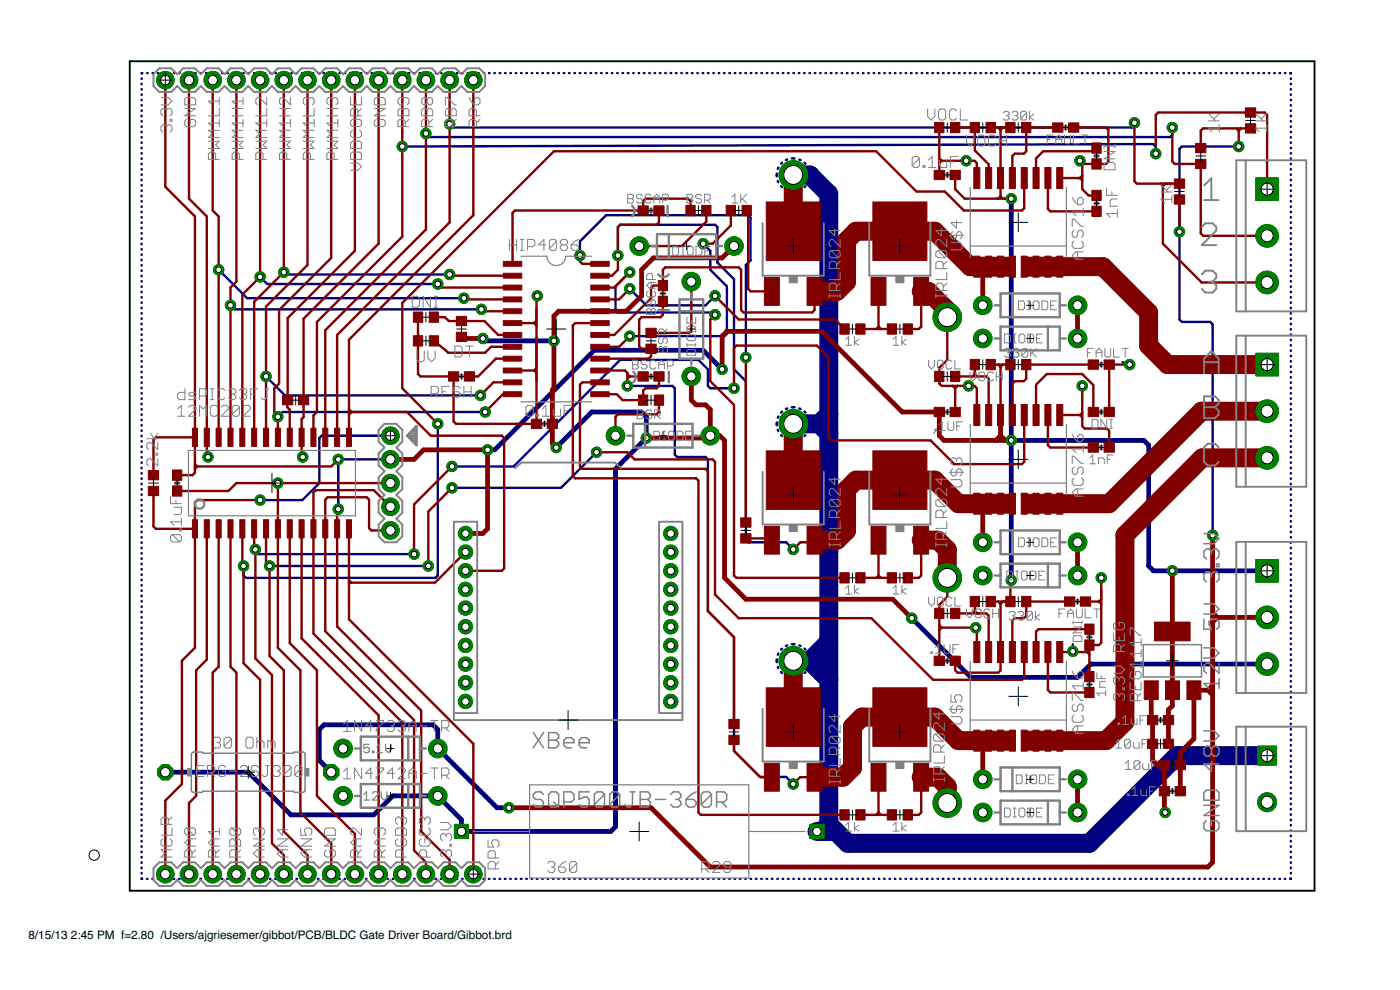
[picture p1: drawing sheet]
<svg xmlns="http://www.w3.org/2000/svg" width="420mm" height="297mm" viewBox="0 0 420 297" stroke-linecap="round" stroke-linejoin="round" font-family="sans-serif">
<defs><g id="words">
<g font-size="3.5">
<text x="8.5" y="281.8">8/15/13</text>
<text x="21.3" y="281.8">2:45 PM f=2.80 /Users/ajgriesemer/gibbot/PCB/BLDC Gate Driver Board/Gibbot.brd</text>
</g>
</g></defs>
<g fill="#000080" stroke="#000080" stroke-width=".72">
<path d="M80.9 169.8h47.6z"/>
<path d="M135.7 146.4h32.7z"/>
<path d="M168.4 146.4l10.6-10.7z"/>
<path d="M77.3 166.3h47z"/>
<path d="M76.6 165.6l.7 .7z"/>
<path d="M76.6 164.8v.8z"/>
<path d="M135.7 140h18.5z"/>
<path d="M154.2 140l31.9-32z"/>
<path d="M186.1 108h23.5z"/>
<path d="M209.6 108l2.8 2.8z"/>
<path d="M212.4 110.8v5z"/>
<path d="M212.4 115.8l.8 .7z"/>
<path d="M213.2 116.5h7.1z"/>
<path d="M131.4 127.2v45.5z"/>
<path d="M130.7 173.4l.7-.7z"/>
<path d="M73.8 173.4h56.9z"/>
<path d="M73.1 172.7l.7 .7z"/>
<path d="M73.1 169.8v2.9z"/>
<path d="M74.1 89.5h65.1z"/>
<path d="M65.6 80.9l8.5 8.6z"/>
<path d="M70.4 92.8h74.1z"/>
<path d="M69.2 91.6l1.2 1.2z"/>
<path d="M80.2 85.2h51.2z"/>
<path d="M78.1 83.1l2.1 2.1z"/>
<path d="M85.9 82.4h49z"/>
<path d="M85.2 81.7l.7 .7z"/>
<path d="M85.5 118.6h58.7z"/>
<path d="M79.8 112.9l5.7 5.7z"/>
<path d="M84.8 123.6h60.8z"/>
<path d="M83.4 125l1.4-1.4z"/>
<path d="M121.4 44l218.3-.8z"/>
<path d="M339.7 43.2h6.4z"/>
<path d="M346.1 43.2l.8 .8z"/>
<path d="M346.9 44v2.1z"/>
<path d="M120.7 44h.7z"/>
<path d="M351.8 40.4l-.7 .7z"/>
<path d="M351.8 38.3v2.1z"/>
<path d="M127.8 41.1h223.3z"/>
<path d="M127.8 40v1.1z"/>
<path d="M339.7 38.3l.8-.7z"/>
<path d="M340.5 36.9v.7z"/>
<path d="M134.9 38.3h204.8z"/>
<path d="M134.9 37.2v1.1z"/>
<path d="M78.1 150.1h12.6z"/>
<path d="M90.7 150.1l5.1-5.2z"/>
<path d="M95.8 131.4v13.5z"/>
<path d="M96.5 130.7l-.7 .7z"/>
<path d="M96.5 130.7h20.7z"/>
<path d="M101.5 137.8h15.7z"/>
<path d="M101.5 137.8v15z"/>
<path d="M42.5 21.9v.2z"/>
<path d="M42.5 23.5v.2z"/>
<path d="M42.5 25.1v.2z"/>
<path d="M42.5 26.7v.2z"/>
<path d="M42.5 28.3v.2z"/>
<path d="M42.5 29.9v.2z"/>
<path d="M42.5 31.5v.2z"/>
<path d="M42.5 33.1v.2z"/>
<path d="M42.5 34.7v.2z"/>
<path d="M42.5 36.3v.2z"/>
<path d="M42.5 37.9v.2z"/>
<path d="M42.5 39.5v.2z"/>
<path d="M42.5 41.1v.2z"/>
<path d="M42.5 42.7v.2z"/>
<path d="M42.5 44.3v.2z"/>
<path d="M42.5 45.9v.2z"/>
<path d="M42.5 47.5v.2z"/>
<path d="M42.5 49.1v.2z"/>
<path d="M42.5 50.7v.2z"/>
<path d="M42.5 52.3v.2z"/>
<path d="M42.5 53.9v.2z"/>
<path d="M42.5 55.5v.2z"/>
<path d="M42.5 57.1v.2z"/>
<path d="M42.5 58.7v.2z"/>
<path d="M42.5 60.3v.2z"/>
<path d="M42.5 61.9v.2z"/>
<path d="M42.5 63.5v.2z"/>
<path d="M42.5 65.1v.2z"/>
<path d="M42.5 66.7v.2z"/>
<path d="M42.5 68.3v.2z"/>
<path d="M42.5 69.9v.2z"/>
<path d="M42.5 71.5v.2z"/>
<path d="M42.5 73.1v.2z"/>
<path d="M42.5 74.7v.2z"/>
<path d="M42.5 76.3v.2z"/>
<path d="M42.5 77.9v.2z"/>
<path d="M42.5 79.5v.2z"/>
<path d="M42.5 81.1v.2z"/>
<path d="M42.5 82.7v.2z"/>
<path d="M42.5 84.3v.2z"/>
<path d="M42.5 85.9v.2z"/>
<path d="M42.5 87.5v.2z"/>
<path d="M42.5 89.1v.2z"/>
<path d="M42.5 90.7v.2z"/>
<path d="M42.5 92.3v.2z"/>
<path d="M42.5 93.9v.2z"/>
<path d="M42.5 95.5v.2z"/>
<path d="M42.5 97.1v.2z"/>
<path d="M42.5 98.7v.2z"/>
<path d="M42.5 100.3v.2z"/>
<path d="M42.5 101.9v.2z"/>
<path d="M42.5 103.5v.2z"/>
<path d="M42.5 105.1v.2z"/>
<path d="M42.5 106.7v.2z"/>
<path d="M42.5 108.3v.2z"/>
<path d="M42.5 109.9v.2z"/>
<path d="M42.5 111.5v.2z"/>
<path d="M42.5 113.1v.2z"/>
<path d="M42.5 114.7v.2z"/>
<path d="M42.5 116.3v.2z"/>
<path d="M42.5 117.9v.2z"/>
<path d="M42.5 119.5v.2z"/>
<path d="M42.5 121.1v.2z"/>
<path d="M42.5 122.7v.2z"/>
<path d="M42.5 124.3v.2z"/>
<path d="M42.5 125.9v.2z"/>
<path d="M42.5 127.5v.2z"/>
<path d="M42.5 129.1v.2z"/>
<path d="M42.5 130.7v.2z"/>
<path d="M42.5 132.3v.2z"/>
<path d="M42.5 133.9v.2z"/>
<path d="M42.5 135.5v.2z"/>
<path d="M42.5 137.1v.2z"/>
<path d="M42.5 138.7v.2z"/>
<path d="M42.5 140.3v.2z"/>
<path d="M42.5 141.9v.2z"/>
<path d="M42.5 143.5v.2z"/>
<path d="M42.5 145.1v.2z"/>
<path d="M42.5 146.7v.2z"/>
<path d="M42.5 148.3v.2z"/>
<path d="M42.5 149.9v.2z"/>
<path d="M42.5 151.5v.2z"/>
<path d="M42.5 153.1v.2z"/>
<path d="M42.5 154.7v.2z"/>
<path d="M42.5 156.3v.2z"/>
<path d="M42.5 157.9v.2z"/>
<path d="M42.5 159.5v.2z"/>
<path d="M42.5 161.1v.2z"/>
<path d="M42.5 162.7v.2z"/>
<path d="M42.5 164.3v.2z"/>
<path d="M42.5 165.9v.2z"/>
<path d="M42.5 167.5v.2z"/>
<path d="M42.5 169.1v.2z"/>
<path d="M42.5 170.7v.2z"/>
<path d="M42.5 172.3v.2z"/>
<path d="M42.5 173.9v.2z"/>
<path d="M42.5 175.5v.2z"/>
<path d="M42.5 177.1v.2z"/>
<path d="M42.5 178.7v.2z"/>
<path d="M42.5 180.3v.2z"/>
<path d="M42.5 181.9v.2z"/>
<path d="M42.5 183.5v.2z"/>
<path d="M42.5 185.1v.2z"/>
<path d="M42.5 186.7v.2z"/>
<path d="M42.5 188.3v.2z"/>
<path d="M42.5 189.9v.2z"/>
<path d="M42.5 191.5v.2z"/>
<path d="M42.5 193.1v.2z"/>
<path d="M42.5 194.7v.2z"/>
<path d="M42.5 196.3v.2z"/>
<path d="M42.5 197.9v.2z"/>
<path d="M42.5 199.5v.2z"/>
<path d="M42.5 201.1v.2z"/>
<path d="M42.5 202.7v.2z"/>
<path d="M42.5 204.3v.2z"/>
<path d="M42.5 205.9v.2z"/>
<path d="M42.5 207.5v.2z"/>
<path d="M42.5 209.1v.2z"/>
<path d="M42.5 210.7v.2z"/>
<path d="M42.5 212.3v.2z"/>
<path d="M42.5 213.9v.2z"/>
<path d="M42.5 215.5v.2z"/>
<path d="M42.5 217.1v.2z"/>
<path d="M42.5 218.7v.2z"/>
<path d="M42.5 220.3v.2z"/>
<path d="M42.5 221.9v.2z"/>
<path d="M42.5 223.5v.2z"/>
<path d="M42.5 225.1v.2z"/>
<path d="M42.5 226.7v.2z"/>
<path d="M42.5 228.3v.2z"/>
<path d="M42.5 229.9v.2z"/>
<path d="M42.5 231.5v.2z"/>
<path d="M42.5 233.1v.2z"/>
<path d="M42.5 234.7v.2z"/>
<path d="M42.5 236.3v.2z"/>
<path d="M42.5 237.9v.2z"/>
<path d="M42.5 239.5v.2z"/>
<path d="M42.5 241.1v.2z"/>
<path d="M42.5 242.7v.2z"/>
<path d="M42.5 244.3v.2z"/>
<path d="M42.5 245.9v.2z"/>
<path d="M42.5 247.5v.2z"/>
<path d="M42.5 249.1v.2z"/>
<path d="M42.5 250.7v.2z"/>
<path d="M42.5 252.3v.2z"/>
<path d="M42.5 253.9v.2z"/>
<path d="M42.5 255.5v.2z"/>
<path d="M42.5 257.1v.2z"/>
<path d="M42.5 258.7v.2z"/>
<path d="M42.5 260.3v.2z"/>
<path d="M42.5 261.9v.2z"/>
<path d="M42.5 263.5v.2z"/>
<path d="M42.5 263.7h.2z"/>
<path d="M44.1 263.7h.2z"/>
<path d="M45.7 263.7h.2z"/>
<path d="M47.3 263.7h.2z"/>
<path d="M48.9 263.7h.2z"/>
<path d="M50.5 263.7h.2z"/>
<path d="M52.1 263.7h.2z"/>
<path d="M53.7 263.7h.2z"/>
<path d="M55.3 263.7h.2z"/>
<path d="M56.9 263.7h.2z"/>
<path d="M58.5 263.7h.2z"/>
<path d="M60.1 263.7h.2z"/>
<path d="M61.7 263.7h.2z"/>
<path d="M63.4 263.7h.1z"/>
<path d="M64.9 263.7h.2z"/>
<path d="M66.5 263.7h.2z"/>
<path d="M68.2 263.7h.1z"/>
<path d="M69.7 263.7h.2z"/>
<path d="M71.4 263.7h.1z"/>
<path d="M73 263.7h.2z"/>
<path d="M74.6 263.7h.1z"/>
<path d="M76.2 263.7h.1z"/>
<path d="M77.8 263.7h.2z"/>
<path d="M79.4 263.7h.1z"/>
<path d="M81 263.7h.2z"/>
<path d="M82.6 263.7h.2z"/>
<path d="M84.2 263.7h.2z"/>
<path d="M85.8 263.7h.2z"/>
<path d="M87.4 263.7h.2z"/>
<path d="M89 263.7h.2z"/>
<path d="M90.6 263.7h.2z"/>
<path d="M92.2 263.7h.2z"/>
<path d="M93.8 263.7h.2z"/>
<path d="M95.4 263.7h.2z"/>
<path d="M97 263.7h.2z"/>
<path d="M98.6 263.7h.2z"/>
<path d="M100.2 263.7h.2z"/>
<path d="M101.8 263.7h.2z"/>
<path d="M103.4 263.7h.2z"/>
<path d="M105 263.7h.2z"/>
<path d="M106.6 263.7h.2z"/>
<path d="M108.2 263.7h.2z"/>
<path d="M109.8 263.7h.2z"/>
<path d="M111.4 263.7h.2z"/>
<path d="M113 263.7h.2z"/>
<path d="M114.6 263.7h.2z"/>
<path d="M116.2 263.7h.2z"/>
<path d="M117.9 263.7h.1z"/>
<path d="M119.4 263.7h.2z"/>
<path d="M121.1 263.7h.1z"/>
<path d="M122.7 263.7h.1z"/>
<path d="M124.3 263.7h.1z"/>
<path d="M125.9 263.7h.1z"/>
<path d="M127.5 263.7h.2z"/>
<path d="M129.1 263.7h.1z"/>
<path d="M130.7 263.7h.2z"/>
<path d="M132.3 263.7h.2z"/>
<path d="M133.9 263.7h.1z"/>
<path d="M135.5 263.7h.2z"/>
<path d="M137.1 263.7h.2z"/>
<path d="M138.7 263.7h.2z"/>
<path d="M140.3 263.7h.2z"/>
<path d="M141.9 263.7h.2z"/>
<path d="M143.5 263.7h.2z"/>
<path d="M145.1 263.7h.2z"/>
<path d="M146.7 263.7h.2z"/>
<path d="M148.3 263.7h.2z"/>
<path d="M149.9 263.7h.2z"/>
<path d="M151.5 263.7h.2z"/>
<path d="M153.1 263.7h.2z"/>
<path d="M154.7 263.7h.2z"/>
<path d="M156.3 263.7h.2z"/>
<path d="M157.9 263.7h.2z"/>
<path d="M159.5 263.7h.2z"/>
<path d="M161.1 263.7h.2z"/>
<path d="M162.7 263.7h.2z"/>
<path d="M164.3 263.7h.2z"/>
<path d="M165.9 263.7h.2z"/>
<path d="M167.5 263.7h.2z"/>
<path d="M169.1 263.7h.2z"/>
<path d="M170.8 263.7h.1z"/>
<path d="M172.4 263.7h.1z"/>
<path d="M173.9 263.7h.2z"/>
<path d="M175.6 263.7h.1z"/>
<path d="M177.2 263.7h.1z"/>
<path d="M178.8 263.7h.1z"/>
<path d="M180.4 263.7h.2z"/>
<path d="M182 263.7h.2z"/>
<path d="M183.6 263.7h.1z"/>
<path d="M185.2 263.7h.2z"/>
<path d="M186.8 263.7h.2z"/>
<path d="M188.4 263.7h.2z"/>
<path d="M190 263.7h.2z"/>
<path d="M191.6 263.7h.2z"/>
<path d="M193.2 263.7h.2z"/>
<path d="M194.8 263.7h.2z"/>
<path d="M196.4 263.7h.2z"/>
<path d="M198 263.7h.2z"/>
<path d="M199.6 263.7h.2z"/>
<path d="M201.2 263.7h.2z"/>
<path d="M202.8 263.7h.2z"/>
<path d="M204.4 263.7h.2z"/>
<path d="M206 263.7h.2z"/>
<path d="M207.6 263.7h.2z"/>
<path d="M209.2 263.7h.2z"/>
<path d="M210.8 263.7h.2z"/>
<path d="M212.4 263.7h.2z"/>
<path d="M214 263.7h.2z"/>
<path d="M215.6 263.7h.2z"/>
<path d="M217.2 263.7h.2z"/>
<path d="M218.8 263.7h.2z"/>
<path d="M220.5 263.7h.1z"/>
<path d="M222 263.7h.2z"/>
<path d="M223.6 263.7h.2z"/>
<path d="M225.3 263.7h.1z"/>
<path d="M226.9 263.7h.1z"/>
<path d="M228.5 263.7h.1z"/>
<path d="M230.1 263.7h.2z"/>
<path d="M231.7 263.7h.1z"/>
<path d="M233.3 263.7h.1z"/>
<path d="M234.9 263.7h.2z"/>
<path d="M236.5 263.7h.2z"/>
<path d="M238.1 263.7h.2z"/>
<path d="M239.7 263.7h.2z"/>
<path d="M241.3 263.7h.2z"/>
<path d="M242.9 263.7h.2z"/>
<path d="M244.5 263.7h.2z"/>
<path d="M246.1 263.7h.2z"/>
<path d="M247.7 263.7h.2z"/>
<path d="M249.3 263.7h.2z"/>
<path d="M250.9 263.7h.2z"/>
<path d="M252.5 263.7h.2z"/>
<path d="M254.1 263.7h.2z"/>
<path d="M255.7 263.7h.2z"/>
<path d="M257.3 263.7h.2z"/>
<path d="M258.9 263.7h.2z"/>
<path d="M260.5 263.7h.2z"/>
<path d="M262.1 263.7h.2z"/>
<path d="M263.7 263.7h.2z"/>
<path d="M265.3 263.7h.2z"/>
<path d="M266.9 263.7h.2z"/>
<path d="M268.5 263.7h.2z"/>
<path d="M270.1 263.7h.2z"/>
<path d="M271.7 263.7h.2z"/>
<path d="M273.3 263.7h.2z"/>
<path d="M275 263.7h.1z"/>
<path d="M276.5 263.7h.2z"/>
<path d="M278.2 263.7h.1z"/>
<path d="M279.8 263.7h.1z"/>
<path d="M281.4 263.7h.1z"/>
<path d="M283 263.7h.1z"/>
<path d="M284.6 263.7h.2z"/>
<path d="M286.2 263.7h.1z"/>
<path d="M287.8 263.7h.2z"/>
<path d="M289.4 263.7h.2z"/>
<path d="M291 263.7h.2z"/>
<path d="M292.6 263.7h.2z"/>
<path d="M294.2 263.7h.2z"/>
<path d="M295.8 263.7h.2z"/>
<path d="M297.4 263.7h.2z"/>
<path d="M299 263.7h.2z"/>
<path d="M300.6 263.7h.2z"/>
<path d="M302.2 263.7h.2z"/>
<path d="M303.8 263.7h.2z"/>
<path d="M305.4 263.7h.2z"/>
<path d="M307 263.7h.2z"/>
<path d="M308.6 263.7h.2z"/>
<path d="M310.2 263.7h.2z"/>
<path d="M311.8 263.7h.2z"/>
<path d="M313.4 263.7h.2z"/>
<path d="M315 263.7h.2z"/>
<path d="M316.6 263.7h.2z"/>
<path d="M318.2 263.7h.2z"/>
<path d="M319.8 263.7h.2z"/>
<path d="M321.4 263.7h.2z"/>
<path d="M323 263.7h.2z"/>
<path d="M324.7 263.7h.1z"/>
<path d="M326.2 263.7h.2z"/>
<path d="M327.9 263.7h.1z"/>
<path d="M329.5 263.7h.1z"/>
<path d="M331 263.7h.2z"/>
<path d="M332.7 263.7h.1z"/>
<path d="M334.3 263.7h.1z"/>
<path d="M335.9 263.7h.1z"/>
<path d="M337.5 263.7h.2z"/>
<path d="M339.1 263.7h.2z"/>
<path d="M340.7 263.7h.1z"/>
<path d="M342.3 263.7h.2z"/>
<path d="M343.9 263.7h.2z"/>
<path d="M345.5 263.7h.2z"/>
<path d="M347.1 263.7h.2z"/>
<path d="M348.7 263.7h.2z"/>
<path d="M350.3 263.7h.2z"/>
<path d="M351.9 263.7h.2z"/>
<path d="M353.5 263.7h.2z"/>
<path d="M355.1 263.7h.2z"/>
<path d="M356.7 263.7h.2z"/>
<path d="M358.3 263.7h.2z"/>
<path d="M359.9 263.7h.2z"/>
<path d="M361.5 263.7h.2z"/>
<path d="M363.1 263.7h.2z"/>
<path d="M364.7 263.7h.2z"/>
<path d="M366.3 263.7h.2z"/>
<path d="M367.9 263.7h.2z"/>
<path d="M369.5 263.7h.2z"/>
<path d="M371.1 263.7h.2z"/>
<path d="M372.7 263.7h.2z"/>
<path d="M374.3 263.7h.2z"/>
<path d="M375.9 263.7h.2z"/>
<path d="M377.5 263.7h.2z"/>
<path d="M379.2 263.7h.1z"/>
<path d="M380.7 263.7h.2z"/>
<path d="M382.4 263.7h.1z"/>
<path d="M384 263.7h.1z"/>
<path d="M385.6 263.7h.1z"/>
<path d="M387.2 263.7h.1z"/>
<path d="M387.4 263.5v.2z"/>
<path d="M387.4 261.9v.2z"/>
<path d="M387.4 260.3v.2z"/>
<path d="M387.4 258.7v.2z"/>
<path d="M387.4 257.1v.2z"/>
<path d="M387.4 255.5v.2z"/>
<path d="M387.4 253.9v.2z"/>
<path d="M387.4 252.3v.2z"/>
<path d="M387.4 250.7v.2z"/>
<path d="M387.4 249.1v.2z"/>
<path d="M387.4 247.5v.2z"/>
<path d="M387.4 245.9v.2z"/>
<path d="M387.4 244.3v.2z"/>
<path d="M387.4 242.7v.2z"/>
<path d="M387.4 241.1v.2z"/>
<path d="M387.4 239.5v.2z"/>
<path d="M387.4 237.9v.2z"/>
<path d="M387.4 236.3v.2z"/>
<path d="M387.4 234.7v.2z"/>
<path d="M387.4 233.1v.2z"/>
<path d="M387.4 231.5v.2z"/>
<path d="M387.4 229.9v.2z"/>
<path d="M387.4 228.3v.2z"/>
<path d="M387.4 226.7v.2z"/>
<path d="M387.4 225.1v.2z"/>
<path d="M387.4 223.5v.2z"/>
<path d="M387.4 221.9v.2z"/>
<path d="M387.4 220.3v.2z"/>
<path d="M387.4 218.7v.2z"/>
<path d="M387.4 217.1v.2z"/>
<path d="M387.4 215.5v.2z"/>
<path d="M387.4 213.9v.2z"/>
<path d="M387.4 212.3v.2z"/>
<path d="M387.4 210.7v.2z"/>
<path d="M387.4 209.1v.2z"/>
<path d="M387.4 207.5v.2z"/>
<path d="M387.4 205.9v.2z"/>
<path d="M387.4 204.3v.2z"/>
<path d="M387.4 202.7v.2z"/>
<path d="M387.4 201.1v.2z"/>
<path d="M387.4 199.5v.2z"/>
<path d="M387.4 197.9v.2z"/>
<path d="M387.4 196.3v.2z"/>
<path d="M387.4 194.7v.2z"/>
<path d="M387.4 193.1v.2z"/>
<path d="M387.4 191.5v.2z"/>
<path d="M387.4 189.9v.2z"/>
<path d="M387.4 188.3v.2z"/>
<path d="M387.4 186.7v.2z"/>
<path d="M387.4 185.1v.2z"/>
<path d="M387.4 183.5v.2z"/>
<path d="M387.4 181.9v.2z"/>
<path d="M387.4 180.3v.2z"/>
<path d="M387.4 178.7v.2z"/>
<path d="M387.4 177.1v.2z"/>
<path d="M387.4 175.5v.2z"/>
<path d="M387.4 173.9v.2z"/>
<path d="M387.4 172.3v.2z"/>
<path d="M387.4 170.7v.2z"/>
<path d="M387.4 169.1v.2z"/>
<path d="M387.4 167.5v.2z"/>
<path d="M387.4 165.9v.2z"/>
<path d="M387.4 164.3v.2z"/>
<path d="M387.4 162.7v.2z"/>
<path d="M387.4 161.1v.2z"/>
<path d="M387.4 159.5v.2z"/>
<path d="M387.4 157.9v.2z"/>
<path d="M387.4 156.3v.2z"/>
<path d="M387.4 154.7v.2z"/>
<path d="M387.4 153.1v.2z"/>
<path d="M387.4 151.5v.2z"/>
<path d="M387.4 149.9v.2z"/>
<path d="M387.4 148.3v.2z"/>
<path d="M387.4 146.7v.2z"/>
<path d="M387.4 145.1v.2z"/>
<path d="M387.4 143.5v.2z"/>
<path d="M387.4 141.9v.2z"/>
<path d="M387.4 140.3v.2z"/>
<path d="M387.4 138.7v.2z"/>
<path d="M387.4 137.1v.2z"/>
<path d="M387.4 135.5v.2z"/>
<path d="M387.4 133.9v.2z"/>
<path d="M387.4 132.3v.2z"/>
<path d="M387.4 130.7v.2z"/>
<path d="M387.4 129.1v.2z"/>
<path d="M387.4 127.5v.2z"/>
<path d="M387.4 125.9v.2z"/>
<path d="M387.4 124.3v.2z"/>
<path d="M387.4 122.7v.2z"/>
<path d="M387.4 121.1v.2z"/>
<path d="M387.4 119.5v.2z"/>
<path d="M387.4 117.9v.2z"/>
<path d="M387.4 116.3v.2z"/>
<path d="M387.4 114.7v.2z"/>
<path d="M387.4 113.1v.2z"/>
<path d="M387.4 111.5v.2z"/>
<path d="M387.4 109.9v.2z"/>
<path d="M387.4 108.3v.2z"/>
<path d="M387.4 106.7v.2z"/>
<path d="M387.4 105.1v.2z"/>
<path d="M387.4 103.5v.2z"/>
<path d="M387.4 101.9v.2z"/>
<path d="M387.4 100.3v.2z"/>
<path d="M387.4 98.7v.2z"/>
<path d="M387.4 97.1v.2z"/>
<path d="M387.4 95.5v.2z"/>
<path d="M387.4 93.9v.2z"/>
<path d="M387.4 92.3v.2z"/>
<path d="M387.4 90.7v.2z"/>
<path d="M387.4 89.1v.2z"/>
<path d="M387.4 87.5v.2z"/>
<path d="M387.4 85.9v.2z"/>
<path d="M387.4 84.3v.2z"/>
<path d="M387.4 82.7v.2z"/>
<path d="M387.4 81.1v.2z"/>
<path d="M387.4 79.5v.2z"/>
<path d="M387.4 77.9v.2z"/>
<path d="M387.4 76.3v.2z"/>
<path d="M387.4 74.7v.2z"/>
<path d="M387.4 73.1v.2z"/>
<path d="M387.4 71.5v.2z"/>
<path d="M387.4 69.9v.2z"/>
<path d="M387.4 68.3v.2z"/>
<path d="M387.4 66.7v.2z"/>
<path d="M387.4 65.1v.2z"/>
<path d="M387.4 63.5v.2z"/>
<path d="M387.4 61.9v.2z"/>
<path d="M387.4 60.3v.2z"/>
<path d="M387.4 58.7v.2z"/>
<path d="M387.4 57.1v.2z"/>
<path d="M387.4 55.5v.2z"/>
<path d="M387.4 53.9v.2z"/>
<path d="M387.4 52.3v.2z"/>
<path d="M387.4 50.7v.2z"/>
<path d="M387.4 49.1v.2z"/>
<path d="M387.4 47.5v.2z"/>
<path d="M387.4 45.9v.2z"/>
<path d="M387.4 44.3v.2z"/>
<path d="M387.4 42.7v.2z"/>
<path d="M387.4 41.1v.2z"/>
<path d="M387.4 39.5v.2z"/>
<path d="M387.4 37.9v.2z"/>
<path d="M387.4 36.3v.2z"/>
<path d="M387.4 34.7v.2z"/>
<path d="M387.4 33.1v.2z"/>
<path d="M387.4 31.5v.2z"/>
<path d="M387.4 29.9v.2z"/>
<path d="M387.4 28.3v.2z"/>
<path d="M387.4 26.7v.2z"/>
<path d="M387.4 25.1v.2z"/>
<path d="M387.4 23.5v.2z"/>
<path d="M387.4 21.9v.2z"/>
<path d="M387.2 21.9h.2z"/>
<path d="M385.6 21.9h.2z"/>
<path d="M384 21.9h.2z"/>
<path d="M382.4 21.9h.2z"/>
<path d="M380.8 21.9h.2z"/>
<path d="M379.2 21.9h.2z"/>
<path d="M377.6 21.9h.2z"/>
<path d="M376 21.9h.2z"/>
<path d="M374.4 21.9h.2z"/>
<path d="M372.8 21.9h.2z"/>
<path d="M371.2 21.9h.2z"/>
<path d="M369.6 21.9h.2z"/>
<path d="M368 21.9h.2z"/>
<path d="M366.4 21.9h.1z"/>
<path d="M364.8 21.9h.2z"/>
<path d="M363.2 21.9h.1z"/>
<path d="M361.6 21.9h.1z"/>
<path d="M360 21.9h.1z"/>
<path d="M358.4 21.9h.1z"/>
<path d="M356.7 21.9h.2z"/>
<path d="M355.2 21.9h.1z"/>
<path d="M353.5 21.9h.2z"/>
<path d="M351.9 21.9h.2z"/>
<path d="M350.3 21.9h.2z"/>
<path d="M348.7 21.9h.2z"/>
<path d="M347.1 21.9h.2z"/>
<path d="M345.5 21.9h.2z"/>
<path d="M343.9 21.9h.2z"/>
<path d="M342.3 21.9h.2z"/>
<path d="M340.7 21.9h.2z"/>
<path d="M339.1 21.9h.2z"/>
<path d="M337.5 21.9h.2z"/>
<path d="M335.9 21.9h.2z"/>
<path d="M334.3 21.9h.2z"/>
<path d="M332.7 21.9h.2z"/>
<path d="M331.1 21.9h.2z"/>
<path d="M329.5 21.9h.2z"/>
<path d="M327.9 21.9h.2z"/>
<path d="M326.3 21.9h.2z"/>
<path d="M324.7 21.9h.2z"/>
<path d="M323.1 21.9h.2z"/>
<path d="M321.5 21.9h.2z"/>
<path d="M319.9 21.9h.2z"/>
<path d="M318.3 21.9h.2z"/>
<path d="M316.7 21.9h.2z"/>
<path d="M315.1 21.9h.2z"/>
<path d="M313.5 21.9h.1z"/>
<path d="M311.9 21.9h.1z"/>
<path d="M310.3 21.9h.2z"/>
<path d="M308.7 21.9h.1z"/>
<path d="M307.1 21.9h.1z"/>
<path d="M305.5 21.9h.1z"/>
<path d="M303.8 21.9h.2z"/>
<path d="M302.2 21.9h.2z"/>
<path d="M300.7 21.9h.1z"/>
<path d="M299 21.9h.2z"/>
<path d="M297.4 21.9h.2z"/>
<path d="M295.8 21.9h.2z"/>
<path d="M294.2 21.9h.2z"/>
<path d="M292.6 21.9h.2z"/>
<path d="M291 21.9h.2z"/>
<path d="M289.4 21.9h.2z"/>
<path d="M287.8 21.9h.2z"/>
<path d="M286.2 21.9h.2z"/>
<path d="M284.6 21.9h.2z"/>
<path d="M283 21.9h.2z"/>
<path d="M281.4 21.9h.2z"/>
<path d="M279.8 21.9h.2z"/>
<path d="M278.2 21.9h.2z"/>
<path d="M276.6 21.9h.2z"/>
<path d="M275 21.9h.2z"/>
<path d="M273.4 21.9h.2z"/>
<path d="M271.8 21.9h.2z"/>
<path d="M270.2 21.9h.2z"/>
<path d="M268.6 21.9h.2z"/>
<path d="M267 21.9h.2z"/>
<path d="M265.4 21.9h.2z"/>
<path d="M263.8 21.9h.1z"/>
<path d="M262.2 21.9h.2z"/>
<path d="M260.6 21.9h.2z"/>
<path d="M259 21.9h.1z"/>
<path d="M257.4 21.9h.1z"/>
<path d="M255.8 21.9h.1z"/>
<path d="M254.1 21.9h.2z"/>
<path d="M252.6 21.9h.1z"/>
<path d="M251 21.9h.1z"/>
<path d="M249.3 21.9h.2z"/>
<path d="M247.7 21.9h.2z"/>
<path d="M246.1 21.9h.2z"/>
<path d="M244.5 21.9h.2z"/>
<path d="M242.9 21.9h.2z"/>
<path d="M241.3 21.9h.2z"/>
<path d="M239.7 21.9h.2z"/>
<path d="M238.1 21.9h.2z"/>
<path d="M236.5 21.9h.2z"/>
<path d="M234.9 21.9h.2z"/>
<path d="M233.3 21.9h.2z"/>
<path d="M231.7 21.9h.2z"/>
<path d="M230.1 21.9h.2z"/>
<path d="M228.5 21.9h.2z"/>
<path d="M226.9 21.9h.2z"/>
<path d="M225.3 21.9h.2z"/>
<path d="M223.7 21.9h.2z"/>
<path d="M222.1 21.9h.2z"/>
<path d="M220.5 21.9h.2z"/>
<path d="M218.9 21.9h.2z"/>
<path d="M217.3 21.9h.2z"/>
<path d="M215.7 21.9h.2z"/>
<path d="M214.1 21.9h.1z"/>
<path d="M212.5 21.9h.2z"/>
<path d="M210.9 21.9h.2z"/>
<path d="M209.3 21.9h.1z"/>
<path d="M207.7 21.9h.1z"/>
<path d="M206.1 21.9h.1z"/>
<path d="M204.4 21.9h.2z"/>
<path d="M202.9 21.9h.1z"/>
<path d="M201.3 21.9h.1z"/>
<path d="M199.6 21.9h.2z"/>
<path d="M198.1 21.9h.1z"/>
<path d="M196.4 21.9h.2z"/>
<path d="M194.8 21.9h.2z"/>
<path d="M193.2 21.9h.2z"/>
<path d="M191.6 21.9h.2z"/>
<path d="M190 21.9h.2z"/>
<path d="M188.4 21.9h.2z"/>
<path d="M186.8 21.9h.2z"/>
<path d="M185.2 21.9h.2z"/>
<path d="M183.6 21.9h.2z"/>
<path d="M182 21.9h.2z"/>
<path d="M180.4 21.9h.2z"/>
<path d="M178.8 21.9h.2z"/>
<path d="M177.2 21.9h.2z"/>
<path d="M175.6 21.9h.2z"/>
<path d="M174 21.9h.2z"/>
<path d="M172.4 21.9h.2z"/>
<path d="M170.8 21.9h.2z"/>
<path d="M169.2 21.9h.2z"/>
<path d="M167.6 21.9h.2z"/>
<path d="M166 21.9h.2z"/>
<path d="M164.4 21.9h.2z"/>
<path d="M162.8 21.9h.2z"/>
<path d="M161.2 21.9h.2z"/>
<path d="M159.6 21.9h.1z"/>
<path d="M158 21.9h.2z"/>
<path d="M156.4 21.9h.1z"/>
<path d="M154.8 21.9h.1z"/>
<path d="M153.2 21.9h.1z"/>
<path d="M151.6 21.9h.1z"/>
<path d="M149.9 21.9h.2z"/>
<path d="M148.4 21.9h.1z"/>
<path d="M146.7 21.9h.2z"/>
<path d="M145.1 21.9h.2z"/>
<path d="M143.6 21.9h.1z"/>
<path d="M141.9 21.9h.2z"/>
<path d="M140.3 21.9h.2z"/>
<path d="M138.7 21.9h.2z"/>
<path d="M137.1 21.9h.2z"/>
<path d="M135.5 21.9h.2z"/>
<path d="M133.9 21.9h.2z"/>
<path d="M132.3 21.9h.2z"/>
<path d="M130.7 21.9h.2z"/>
<path d="M129.1 21.9h.2z"/>
<path d="M127.5 21.9h.2z"/>
<path d="M125.9 21.9h.2z"/>
<path d="M124.3 21.9h.2z"/>
<path d="M122.7 21.9h.2z"/>
<path d="M121.1 21.9h.2z"/>
<path d="M119.5 21.9h.2z"/>
<path d="M117.9 21.9h.2z"/>
<path d="M116.3 21.9h.2z"/>
<path d="M114.7 21.9h.2z"/>
<path d="M113.1 21.9h.2z"/>
<path d="M111.5 21.9h.2z"/>
<path d="M109.9 21.9h.2z"/>
<path d="M108.3 21.9h.2z"/>
<path d="M106.7 21.9h.1z"/>
<path d="M105.1 21.9h.1z"/>
<path d="M103.5 21.9h.2z"/>
<path d="M101.9 21.9h.1z"/>
<path d="M100.3 21.9h.1z"/>
<path d="M98.7 21.9h.1z"/>
<path d="M97 21.9h.2z"/>
<path d="M95.4 21.9h.2z"/>
<path d="M93.9 21.9h.1z"/>
<path d="M92.2 21.9h.2z"/>
<path d="M90.6 21.9h.2z"/>
<path d="M89 21.9h.2z"/>
<path d="M87.4 21.9h.2z"/>
<path d="M85.8 21.9h.2z"/>
<path d="M84.2 21.9h.2z"/>
<path d="M82.6 21.9h.2z"/>
<path d="M81 21.9h.2z"/>
<path d="M79.4 21.9h.2z"/>
<path d="M77.8 21.9h.2z"/>
<path d="M76.2 21.9h.2z"/>
<path d="M74.6 21.9h.2z"/>
<path d="M73 21.9h.2z"/>
<path d="M71.4 21.9h.2z"/>
<path d="M69.8 21.9h.2z"/>
<path d="M68.2 21.9h.2z"/>
<path d="M66.6 21.9h.2z"/>
<path d="M65 21.9h.2z"/>
<path d="M63.4 21.9h.2z"/>
<path d="M61.8 21.9h.2z"/>
<path d="M60.2 21.9h.2z"/>
<path d="M58.6 21.9h.2z"/>
<path d="M57 21.9h.1z"/>
<path d="M55.4 21.9h.2z"/>
<path d="M53.8 21.9h.2z"/>
<path d="M52.2 21.9h.1z"/>
<path d="M50.6 21.9h.1z"/>
<path d="M49 21.9h.1z"/>
<path d="M47.3 21.9h.2z"/>
<path d="M45.8 21.9h.1z"/>
<path d="M44.2 21.9h.1z"/>
<path d="M42.5 21.9h.2z"/>
<path d="M322 193.3v2.1z"/>
<path d="M336.9 108.7l2.1 .7z"/>
<path d="M330.5 173.4l-.7 .7z"/>
<path d="M235.9 162.7l2.2 2.1z"/>
<path d="M224.5 162.7h11.4z"/>
<path d="M223.8 162l.7 .7z"/>
<path d="M186.1 67.4l-.7 .7z"/>
<path d="M223.8 114.4v47.6z"/>
<path d="M220.3 110.8l3.5 3.6z"/>
<path d="M185.4 68.1v8.6z"/>
<path d="M186.1 67.4h28.5z"/>
<path d="M214.6 67.4l.7 .7z"/>
<path d="M215.3 68.1v10.7z"/>
<path d="M215.3 78.8l5 5z"/>
<path d="M220.3 83.8v27z"/>
<path d="M228.1 233.1h7.8z"/>
<path d="M235.9 233.1l2.2 2.1z"/>
<path d="M220.3 225.3l7.8 7.8z"/>
<path d="M220.3 191.2v34.1z"/>
<path d="M212.4 183.3l7.9 7.9z"/>
<path d="M212.4 137.8v45.5z"/>
<path d="M211.8 137.1l.6 .7z"/>
<path d="M188.3 115.8h13.5z"/>
<path d="M201.8 115.8l.7 .7z"/>
<path d="M202.5 116.5v19.9z"/>
<path d="M202.5 136.4l.7 .7z"/>
<path d="M203.2 137.1h8.6z"/>
<path d="M189 100.9h28.4z"/>
<path d="M218.1 100.1l-.7 .8z"/>
<path d="M218.1 85.9v14.2z"/>
<path d="M211 73.1l2.2 2.1z"/>
<path d="M213.2 80.9l4.9 5z"/>
<path d="M213.2 75.2v5.7z"/>
<path d="M189 86.6l5 5z"/>
<path d="M194 91.6h17.8z"/>
<path d="M214.6 88.8l-2.8 2.8z"/>
<path d="M184.7 93l.7 .7z"/>
<path d="M184.7 85.9v7.1z"/>
<path d="M184.7 85.9l4.3-4.2z"/>
<path d="M185.4 93.7h28.5z"/>
<path d="M213.9 93.7l.7 .7z"/>
<path d="M181.9 64.6h42.6z"/>
<path d="M224.5 64.6l.8 .7z"/>
<path d="M223.8 79.5v27.8z"/>
<path d="M223.8 79.5l1.5-1.4z"/>
<path d="M225.3 65.3v12.8z"/>
<path d="M181.9 64.6l-7.8 7.8z"/>
<path d="M174.1 72.4v4.3z"/>
<path d="M363.2 96.6l.7 .7z"/>
<path d="M354.7 96.6h8.5z"/>
<path d="M354 95.9l.7 .7z"/>
<path d="M354 69.6v26.3z"/>
<path d="M354.7 44h17.1z"/>
<path d="M354.7 44l-.7 .7z"/>
<path d="M354 44.7v24.9z"/>
<path d="M363.9 97.3v63.3z"/>
</g>
<g fill="#000080" stroke="#000080" stroke-width="1.4">
<path d="M148.5 135l29.8-29.9z"/>
<path d="M146.3 135h2.2z"/>
<path d="M303.5 132.1v42z"/>
<path d="M303.5 59.6v72.5z"/>
<path d="M346.1 171.3h5.7z"/>
<path d="M344.7 169.8l1.4 1.5z"/>
<path d="M344.7 133.6v36.2z"/>
<path d="M343.3 132.1l1.4 1.5z"/>
<path d="M303.5 132.1h39.8z"/>
<path d="M351.8 171.3h28.5z"/>
<path d="M178.3 105.1h32.7z"/>
<path d="M211 105.1l5.7 5.7z"/>
<path d="M349.7 243.8v.7z"/>
<path d="M144.9 101.6l.7 .7z"/>
<path d="M145.6 102.3h20.6z"/>
<path d="M327.4 199.2h52.9z"/>
<path d="M323.4 203.2l4-4z"/>
<path d="M291.4 203.2h32z"/>
<path d="M273.6 185.5l17.8 17.7z"/>
<path d="M183.3 249.5l1.4-1.4z"/>
<path d="M184.7 140.7v107.4z"/>
<path d="M184.7 140.7l9.3-9.3z"/>
<path d="M117.9 238.8h13.5z"/>
<path d="M112.2 244.5l5.7-5.7z"/>
<path d="M87.3 244.5h24.9z"/>
<path d="M138.5 249.5h44.8z"/>
<path d="M49.6 231.7h24.9z"/>
<path d="M74.5 231.7l12.8 12.8z"/>
<path d="M177.6 123.6l-10.7 10.7z"/>
<path d="M177.6 123.6h15z"/>
<path d="M192.6 123.6l1.4 1.4z"/>
<path d="M194 125v6.4z"/>
<path d="M138.5 245.9v3.6z"/>
<path d="M131.4 238.8l7.1 7.1z"/>
<path d="M131.4 218.9v5.7z"/>
<path d="M130 217.5l1.4 1.4z"/>
<path d="M97.3 217.5h32.7z"/>
<path d="M97.3 217.5l-1.5 1.4z"/>
<path d="M95.8 218.9v9.2z"/>
<path d="M95.8 228.1l3.6 3.6z"/>
<path d="M149.2 242.4h3.5z"/>
<path d="M131.4 224.6l17.8 17.8z"/>
</g>
<g fill="#000080" stroke="#000080" stroke-width="5.7">
<path d="M248.7 192.6l-5.7 5.7z"/>
<path d="M248.7 124.3v5.7z"/>
<path d="M243 52.5l5.7 5.7z"/>
<path d="M238.1 52.5h4.9z"/>
<path d="M248.7 124.3l-2.8 2.9z"/>
<path d="M248.7 58.2v66.1z"/>
<path d="M238.1 127.2h7.8z"/>
<path d="M245.9 127.2l2.8 2.8z"/>
<path d="M248.7 130v62.6z"/>
<path d="M238.1 198.3h4.9z"/>
<path d="M243 198.3l5.7 5.7z"/>
<path d="M248.7 193.3v10.7z"/>
<path d="M248.7 204v43.3z"/>
<path d="M248.7 247.3l5.7 5.7z"/>
<path d="M254.4 253h72.5z"/>
<path d="M326.9 253l26.4-26.3z"/>
<path d="M353.3 226.7h27z"/>
<path d="M246.6 249.5l2.1-2.2z"/>
<path d="M245.2 249.5h1.4z"/>
<path d="M246.6 249.5h4.3z"/>
</g>
<g fill="none" stroke="#000080" stroke-width=".72">
<path d="M233.1 52.1v.8M233.4 54.3l.2 .4M233.6 50.3l-.2 .4M234.4 55.9l.3 .3M234.7 48.8l-.3 .3M235.9 57l.3 .1M236.2 47.9l-.3 .1M237.6 47.5h.9M237.6 57.4h.9M239.9 47.9l.4 .1M240.3 57l-.4 .1M241.4 48.8l.3 .3"/>
<path d="M241.7 55.9l-.3 .3M242.5 50.3l.2 .4M242.7 54.3l-.2 .4M243 52.1v.8M233.1 126.7v.9M233.4 129l.2 .3M233.6 125l-.2 .3M234.4 130.5l.3 .3M234.7 123.5l-.3 .3M235.9 131.6l.3 .2M236.2 122.5l-.3 .2M237.6 122.2h.9"/>
<path d="M237.6 132.1h.9M239.9 122.5l.4 .2M240.3 131.6l-.4 .2M241.4 123.5l.3 .3M241.7 130.5l-.3 .3M242.5 125l.2 .3M242.7 129l-.2 .3M243 126.7v.9M233.1 197.8v.9M233.6 196.1l-.2 .4M234.7 194.6l-.3 .3M236.2 193.6l-.3 .2"/>
<path d="M237.6 193.3h.9M239.9 193.6l.4 .2M241.4 194.6l.3 .3M242.5 196.1l.2 .4M243 197.8v.9M233.4 200.1l.2 .4M234.4 201.6l.3 .3M235.9 202.7l.3 .2M237.6 203.2h.9M240.3 202.7l-.4 .2M241.7 201.6l-.3 .3M242.7 200.1l-.2 .4"/>
</g>
<circle cx="142" cy="262.3" r="2.62" fill="#008000" stroke="#008000" stroke-width=".3"/>
<circle cx="142" cy="262.3" r="1.42" fill="#fff" stroke="#000" stroke-width=".3"/>
<circle cx="134.9" cy="262.3" r="2.62" fill="#008000" stroke="#008000" stroke-width=".3"/>
<circle cx="134.9" cy="262.3" r="1.42" fill="#fff" stroke="#000" stroke-width=".3"/>
<circle cx="127.8" cy="262.3" r="2.62" fill="#008000" stroke="#008000" stroke-width=".3"/>
<circle cx="127.8" cy="262.3" r="1.42" fill="#fff" stroke="#000" stroke-width=".3"/>
<circle cx="120.7" cy="262.3" r="2.62" fill="#008000" stroke="#008000" stroke-width=".3"/>
<circle cx="120.7" cy="262.3" r="1.42" fill="#fff" stroke="#000" stroke-width=".3"/>
<circle cx="113.6" cy="262.3" r="2.62" fill="#008000" stroke="#008000" stroke-width=".3"/>
<circle cx="113.6" cy="262.3" r="1.42" fill="#fff" stroke="#000" stroke-width=".3"/>
<circle cx="106.5" cy="262.3" r="2.62" fill="#008000" stroke="#008000" stroke-width=".3"/>
<circle cx="106.5" cy="262.3" r="1.42" fill="#fff" stroke="#000" stroke-width=".3"/>
<circle cx="99.4" cy="262.3" r="2.62" fill="#008000" stroke="#008000" stroke-width=".3"/>
<circle cx="99.4" cy="262.3" r="1.42" fill="#fff" stroke="#000" stroke-width=".3"/>
<circle cx="92.3" cy="262.3" r="2.62" fill="#008000" stroke="#008000" stroke-width=".3"/>
<circle cx="92.3" cy="262.3" r="1.42" fill="#fff" stroke="#000" stroke-width=".3"/>
<circle cx="85.2" cy="262.3" r="2.62" fill="#008000" stroke="#008000" stroke-width=".3"/>
<circle cx="85.2" cy="262.3" r="1.42" fill="#fff" stroke="#000" stroke-width=".3"/>
<circle cx="78.1" cy="262.3" r="2.62" fill="#008000" stroke="#008000" stroke-width=".3"/>
<circle cx="78.1" cy="262.3" r="1.42" fill="#fff" stroke="#000" stroke-width=".3"/>
<circle cx="71" cy="262.3" r="2.62" fill="#008000" stroke="#008000" stroke-width=".3"/>
<circle cx="71" cy="262.3" r="1.42" fill="#fff" stroke="#000" stroke-width=".3"/>
<circle cx="63.8" cy="262.3" r="2.62" fill="#008000" stroke="#008000" stroke-width=".3"/>
<circle cx="63.8" cy="262.3" r="1.42" fill="#fff" stroke="#000" stroke-width=".3"/>
<circle cx="56.7" cy="262.3" r="2.62" fill="#008000" stroke="#008000" stroke-width=".3"/>
<circle cx="56.7" cy="262.3" r="1.42" fill="#fff" stroke="#000" stroke-width=".3"/>
<circle cx="49.6" cy="262.3" r="2.62" fill="#008000" stroke="#008000" stroke-width=".3"/>
<circle cx="49.6" cy="262.3" r="1.42" fill="#fff" stroke="#000" stroke-width=".3"/>
<circle cx="49.6" cy="24" r="2.62" fill="#008000" stroke="#008000" stroke-width=".3"/>
<circle cx="49.6" cy="24" r="1.42" fill="#fff" stroke="#000" stroke-width=".3"/>
<circle cx="56.7" cy="24" r="2.62" fill="#008000" stroke="#008000" stroke-width=".3"/>
<circle cx="56.7" cy="24" r="1.42" fill="#fff" stroke="#000" stroke-width=".3"/>
<circle cx="63.8" cy="24" r="2.62" fill="#008000" stroke="#008000" stroke-width=".3"/>
<circle cx="63.8" cy="24" r="1.42" fill="#fff" stroke="#000" stroke-width=".3"/>
<circle cx="71" cy="24" r="2.62" fill="#008000" stroke="#008000" stroke-width=".3"/>
<circle cx="71" cy="24" r="1.42" fill="#fff" stroke="#000" stroke-width=".3"/>
<circle cx="78.1" cy="24" r="2.62" fill="#008000" stroke="#008000" stroke-width=".3"/>
<circle cx="78.1" cy="24" r="1.42" fill="#fff" stroke="#000" stroke-width=".3"/>
<circle cx="85.2" cy="24" r="2.62" fill="#008000" stroke="#008000" stroke-width=".3"/>
<circle cx="85.2" cy="24" r="1.42" fill="#fff" stroke="#000" stroke-width=".3"/>
<circle cx="92.3" cy="24" r="2.62" fill="#008000" stroke="#008000" stroke-width=".3"/>
<circle cx="92.3" cy="24" r="1.42" fill="#fff" stroke="#000" stroke-width=".3"/>
<circle cx="99.4" cy="24" r="2.62" fill="#008000" stroke="#008000" stroke-width=".3"/>
<circle cx="99.4" cy="24" r="1.42" fill="#fff" stroke="#000" stroke-width=".3"/>
<circle cx="106.5" cy="24" r="2.62" fill="#008000" stroke="#008000" stroke-width=".3"/>
<circle cx="106.5" cy="24" r="1.42" fill="#fff" stroke="#000" stroke-width=".3"/>
<circle cx="113.6" cy="24" r="2.62" fill="#008000" stroke="#008000" stroke-width=".3"/>
<circle cx="113.6" cy="24" r="1.42" fill="#fff" stroke="#000" stroke-width=".3"/>
<circle cx="120.7" cy="24" r="2.62" fill="#008000" stroke="#008000" stroke-width=".3"/>
<circle cx="120.7" cy="24" r="1.42" fill="#fff" stroke="#000" stroke-width=".3"/>
<circle cx="127.8" cy="24" r="2.62" fill="#008000" stroke="#008000" stroke-width=".3"/>
<circle cx="127.8" cy="24" r="1.42" fill="#fff" stroke="#000" stroke-width=".3"/>
<circle cx="134.9" cy="24" r="2.62" fill="#008000" stroke="#008000" stroke-width=".3"/>
<circle cx="134.9" cy="24" r="1.42" fill="#fff" stroke="#000" stroke-width=".3"/>
<circle cx="142" cy="24" r="2.62" fill="#008000" stroke="#008000" stroke-width=".3"/>
<circle cx="142" cy="24" r="1.42" fill="#fff" stroke="#000" stroke-width=".3"/>
<circle cx="117.2" cy="130.7" r="2.62" fill="#008000" stroke="#008000" stroke-width=".3"/>
<circle cx="117.2" cy="130.7" r="1.42" fill="#fff" stroke="#000" stroke-width=".3"/>
<circle cx="117.2" cy="137.8" r="2.62" fill="#008000" stroke="#008000" stroke-width=".3"/>
<circle cx="117.2" cy="137.8" r="1.42" fill="#fff" stroke="#000" stroke-width=".3"/>
<circle cx="117.2" cy="144.9" r="2.62" fill="#008000" stroke="#008000" stroke-width=".3"/>
<circle cx="117.2" cy="144.9" r="1.42" fill="#fff" stroke="#000" stroke-width=".3"/>
<circle cx="117.2" cy="152.1" r="2.62" fill="#008000" stroke="#008000" stroke-width=".3"/>
<circle cx="117.2" cy="152.1" r="1.42" fill="#fff" stroke="#000" stroke-width=".3"/>
<circle cx="117.2" cy="159.2" r="2.62" fill="#008000" stroke="#008000" stroke-width=".3"/>
<circle cx="117.2" cy="159.2" r="1.42" fill="#fff" stroke="#000" stroke-width=".3"/>
<circle cx="139.7" cy="210.5" r="2.14" fill="#008000" stroke="#008000" stroke-width=".3"/>
<circle cx="139.7" cy="210.5" r="1.12" fill="#fff" stroke="#000" stroke-width=".3"/>
<circle cx="139.7" cy="204.9" r="2.14" fill="#008000" stroke="#008000" stroke-width=".3"/>
<circle cx="139.7" cy="204.9" r="1.12" fill="#fff" stroke="#000" stroke-width=".3"/>
<circle cx="139.7" cy="199.3" r="2.14" fill="#008000" stroke="#008000" stroke-width=".3"/>
<circle cx="139.7" cy="199.3" r="1.12" fill="#fff" stroke="#000" stroke-width=".3"/>
<circle cx="139.7" cy="193.7" r="2.14" fill="#008000" stroke="#008000" stroke-width=".3"/>
<circle cx="139.7" cy="193.7" r="1.12" fill="#fff" stroke="#000" stroke-width=".3"/>
<circle cx="139.7" cy="188" r="2.14" fill="#008000" stroke="#008000" stroke-width=".3"/>
<circle cx="139.7" cy="188" r="1.12" fill="#fff" stroke="#000" stroke-width=".3"/>
<circle cx="139.7" cy="182.5" r="2.14" fill="#008000" stroke="#008000" stroke-width=".3"/>
<circle cx="139.7" cy="182.5" r="1.12" fill="#fff" stroke="#000" stroke-width=".3"/>
<circle cx="139.7" cy="176.8" r="2.14" fill="#008000" stroke="#008000" stroke-width=".3"/>
<circle cx="139.7" cy="176.8" r="1.12" fill="#fff" stroke="#000" stroke-width=".3"/>
<circle cx="139.7" cy="171.3" r="2.14" fill="#008000" stroke="#008000" stroke-width=".3"/>
<circle cx="139.7" cy="171.3" r="1.12" fill="#fff" stroke="#000" stroke-width=".3"/>
<circle cx="139.7" cy="165.7" r="2.14" fill="#008000" stroke="#008000" stroke-width=".3"/>
<circle cx="139.7" cy="165.7" r="1.12" fill="#fff" stroke="#000" stroke-width=".3"/>
<circle cx="139.7" cy="160.1" r="2.14" fill="#008000" stroke="#008000" stroke-width=".3"/>
<circle cx="139.7" cy="160.1" r="1.12" fill="#fff" stroke="#000" stroke-width=".3"/>
<circle cx="201.3" cy="210.5" r="2.14" fill="#008000" stroke="#008000" stroke-width=".3"/>
<circle cx="201.3" cy="210.5" r="1.12" fill="#fff" stroke="#000" stroke-width=".3"/>
<circle cx="201.3" cy="204.9" r="2.14" fill="#008000" stroke="#008000" stroke-width=".3"/>
<circle cx="201.3" cy="204.9" r="1.12" fill="#fff" stroke="#000" stroke-width=".3"/>
<circle cx="201.3" cy="199.3" r="2.14" fill="#008000" stroke="#008000" stroke-width=".3"/>
<circle cx="201.3" cy="199.3" r="1.12" fill="#fff" stroke="#000" stroke-width=".3"/>
<circle cx="201.3" cy="193.7" r="2.14" fill="#008000" stroke="#008000" stroke-width=".3"/>
<circle cx="201.3" cy="193.7" r="1.12" fill="#fff" stroke="#000" stroke-width=".3"/>
<circle cx="201.3" cy="188" r="2.14" fill="#008000" stroke="#008000" stroke-width=".3"/>
<circle cx="201.3" cy="188" r="1.12" fill="#fff" stroke="#000" stroke-width=".3"/>
<circle cx="201.3" cy="182.5" r="2.14" fill="#008000" stroke="#008000" stroke-width=".3"/>
<circle cx="201.3" cy="182.5" r="1.12" fill="#fff" stroke="#000" stroke-width=".3"/>
<circle cx="201.3" cy="176.8" r="2.14" fill="#008000" stroke="#008000" stroke-width=".3"/>
<circle cx="201.3" cy="176.8" r="1.12" fill="#fff" stroke="#000" stroke-width=".3"/>
<circle cx="201.3" cy="171.3" r="2.14" fill="#008000" stroke="#008000" stroke-width=".3"/>
<circle cx="201.3" cy="171.3" r="1.12" fill="#fff" stroke="#000" stroke-width=".3"/>
<circle cx="201.3" cy="165.7" r="2.14" fill="#008000" stroke="#008000" stroke-width=".3"/>
<circle cx="201.3" cy="165.7" r="1.12" fill="#fff" stroke="#000" stroke-width=".3"/>
<circle cx="201.3" cy="160.1" r="2.14" fill="#008000" stroke="#008000" stroke-width=".3"/>
<circle cx="201.3" cy="160.1" r="1.12" fill="#fff" stroke="#000" stroke-width=".3"/>
<circle cx="323.4" cy="91.6" r="2.77" fill="#008000" stroke="#008000" stroke-width=".3"/>
<circle cx="323.4" cy="91.6" r="1.4" fill="#fff" stroke="#000" stroke-width=".3"/>
<circle cx="294.9" cy="91.6" r="2.77" fill="#008000" stroke="#008000" stroke-width=".3"/>
<circle cx="294.9" cy="91.6" r="1.4" fill="#fff" stroke="#000" stroke-width=".3"/>
<circle cx="294.9" cy="101.6" r="2.77" fill="#008000" stroke="#008000" stroke-width=".3"/>
<circle cx="294.9" cy="101.6" r="1.4" fill="#fff" stroke="#000" stroke-width=".3"/>
<circle cx="323.4" cy="101.6" r="2.77" fill="#008000" stroke="#008000" stroke-width=".3"/>
<circle cx="323.4" cy="101.6" r="1.4" fill="#fff" stroke="#000" stroke-width=".3"/>
<circle cx="323.4" cy="233.8" r="2.77" fill="#008000" stroke="#008000" stroke-width=".3"/>
<circle cx="323.4" cy="233.8" r="1.4" fill="#fff" stroke="#000" stroke-width=".3"/>
<circle cx="294.9" cy="233.8" r="2.77" fill="#008000" stroke="#008000" stroke-width=".3"/>
<circle cx="294.9" cy="233.8" r="1.4" fill="#fff" stroke="#000" stroke-width=".3"/>
<circle cx="294.9" cy="243.8" r="2.77" fill="#008000" stroke="#008000" stroke-width=".3"/>
<circle cx="294.9" cy="243.8" r="1.4" fill="#fff" stroke="#000" stroke-width=".3"/>
<circle cx="323.4" cy="243.8" r="2.77" fill="#008000" stroke="#008000" stroke-width=".3"/>
<circle cx="323.4" cy="243.8" r="1.4" fill="#fff" stroke="#000" stroke-width=".3"/>
<circle cx="323.4" cy="162.7" r="2.77" fill="#008000" stroke="#008000" stroke-width=".3"/>
<circle cx="323.4" cy="162.7" r="1.4" fill="#fff" stroke="#000" stroke-width=".3"/>
<circle cx="294.9" cy="162.7" r="2.77" fill="#008000" stroke="#008000" stroke-width=".3"/>
<circle cx="294.9" cy="162.7" r="1.4" fill="#fff" stroke="#000" stroke-width=".3"/>
<circle cx="294.9" cy="172.7" r="2.77" fill="#008000" stroke="#008000" stroke-width=".3"/>
<circle cx="294.9" cy="172.7" r="1.4" fill="#fff" stroke="#000" stroke-width=".3"/>
<circle cx="323.4" cy="172.7" r="2.77" fill="#008000" stroke="#008000" stroke-width=".3"/>
<circle cx="323.4" cy="172.7" r="1.4" fill="#fff" stroke="#000" stroke-width=".3"/>
<circle cx="213.2" cy="130.7" r="2.77" fill="#008000" stroke="#008000" stroke-width=".3"/>
<circle cx="213.2" cy="130.7" r="1.4" fill="#fff" stroke="#000" stroke-width=".3"/>
<circle cx="184.7" cy="130.7" r="2.77" fill="#008000" stroke="#008000" stroke-width=".3"/>
<circle cx="184.7" cy="130.7" r="1.4" fill="#fff" stroke="#000" stroke-width=".3"/>
<circle cx="207.5" cy="112.9" r="2.77" fill="#008000" stroke="#008000" stroke-width=".3"/>
<circle cx="207.5" cy="112.9" r="1.4" fill="#fff" stroke="#000" stroke-width=".3"/>
<circle cx="207.5" cy="84.5" r="2.77" fill="#008000" stroke="#008000" stroke-width=".3"/>
<circle cx="207.5" cy="84.5" r="1.4" fill="#fff" stroke="#000" stroke-width=".3"/>
<circle cx="220.3" cy="73.8" r="2.77" fill="#008000" stroke="#008000" stroke-width=".3"/>
<circle cx="220.3" cy="73.8" r="1.4" fill="#fff" stroke="#000" stroke-width=".3"/>
<circle cx="191.8" cy="73.8" r="2.77" fill="#008000" stroke="#008000" stroke-width=".3"/>
<circle cx="191.8" cy="73.8" r="1.4" fill="#fff" stroke="#000" stroke-width=".3"/>
<path d="M376.9 106h6.8v6.8h-6.8z" fill="#008000" stroke="#008000" stroke-width=".3"/>
<circle cx="380.3" cy="109.4" r="1.82" fill="#fff" stroke="#000" stroke-width=".3"/>
<circle cx="380.3" cy="123.4" r="3.4" fill="#008000" stroke="#008000" stroke-width=".3"/>
<circle cx="380.3" cy="123.4" r="1.82" fill="#fff" stroke="#000" stroke-width=".3"/>
<circle cx="380.3" cy="137.4" r="3.4" fill="#008000" stroke="#008000" stroke-width=".3"/>
<circle cx="380.3" cy="137.4" r="1.82" fill="#fff" stroke="#000" stroke-width=".3"/>
<path d="M376.9 53.4h6.8v6.8h-6.8z" fill="#008000" stroke="#008000" stroke-width=".3"/>
<circle cx="380.3" cy="56.8" r="1.82" fill="#fff" stroke="#000" stroke-width=".3"/>
<circle cx="380.3" cy="70.8" r="3.4" fill="#008000" stroke="#008000" stroke-width=".3"/>
<circle cx="380.3" cy="70.8" r="1.82" fill="#fff" stroke="#000" stroke-width=".3"/>
<circle cx="380.3" cy="84.8" r="3.4" fill="#008000" stroke="#008000" stroke-width=".3"/>
<circle cx="380.3" cy="84.8" r="1.82" fill="#fff" stroke="#000" stroke-width=".3"/>
<circle cx="103" cy="224.6" r="2.77" fill="#008000" stroke="#008000" stroke-width=".3"/>
<circle cx="103" cy="224.6" r="1.4" fill="#fff" stroke="#000" stroke-width=".3"/>
<circle cx="131.4" cy="224.6" r="2.77" fill="#008000" stroke="#008000" stroke-width=".3"/>
<circle cx="131.4" cy="224.6" r="1.4" fill="#fff" stroke="#000" stroke-width=".3"/>
<circle cx="103" cy="238.8" r="2.77" fill="#008000" stroke="#008000" stroke-width=".3"/>
<circle cx="103" cy="238.8" r="1.4" fill="#fff" stroke="#000" stroke-width=".3"/>
<circle cx="131.4" cy="238.8" r="2.77" fill="#008000" stroke="#008000" stroke-width=".3"/>
<circle cx="131.4" cy="238.8" r="1.4" fill="#fff" stroke="#000" stroke-width=".3"/>
<path d="M243.1 247.4h4.2v4.2h-4.2z" fill="#008000" stroke="#008000" stroke-width=".3"/>
<circle cx="245.2" cy="249.5" r="1.27" fill="#fff" stroke="#000" stroke-width=".3"/>
<path d="M136.4 247.4h4.2v4.2h-4.2z" fill="#008000" stroke="#008000" stroke-width=".3"/>
<circle cx="138.5" cy="249.5" r="1.27" fill="#fff" stroke="#000" stroke-width=".3"/>
<circle cx="49.6" cy="231.7" r="2.48" fill="#008000" stroke="#008000" stroke-width=".3"/>
<circle cx="49.6" cy="231.7" r="1.42" fill="#fff" stroke="#000" stroke-width=".3"/>
<circle cx="99.4" cy="231.7" r="2.48" fill="#008000" stroke="#008000" stroke-width=".3"/>
<circle cx="99.4" cy="231.7" r="1.42" fill="#fff" stroke="#000" stroke-width=".3"/>
<path d="M376.9 167.9h6.8v6.7h-6.8z" fill="#008000" stroke="#008000" stroke-width=".3"/>
<circle cx="380.3" cy="171.3" r="1.82" fill="#fff" stroke="#000" stroke-width=".3"/>
<circle cx="380.3" cy="185.3" r="3.4" fill="#008000" stroke="#008000" stroke-width=".3"/>
<circle cx="380.3" cy="185.3" r="1.82" fill="#fff" stroke="#000" stroke-width=".3"/>
<circle cx="380.3" cy="199.2" r="3.4" fill="#008000" stroke="#008000" stroke-width=".3"/>
<circle cx="380.3" cy="199.2" r="1.82" fill="#fff" stroke="#000" stroke-width=".3"/>
<path d="M377.4 223.9h5.7v5.7h-5.7z" fill="#008000" stroke="#008000" stroke-width=".3"/>
<circle cx="380.3" cy="226.7" r="1.82" fill="#fff" stroke="#000" stroke-width=".3"/>
<circle cx="380.3" cy="240.7" r="2.84" fill="#008000" stroke="#008000" stroke-width=".3"/>
<circle cx="380.3" cy="240.7" r="1.82" fill="#fff" stroke="#000" stroke-width=".3"/>
<circle cx="179" cy="135.7" r="1.55" fill="#008000" stroke="#008000" stroke-width=".3"/>
<circle cx="179" cy="135.7" r=".85" fill="#fff" stroke="#000" stroke-width=".3"/>
<circle cx="135.7" cy="146.4" r="1.55" fill="#008000" stroke="#008000" stroke-width=".3"/>
<circle cx="135.7" cy="146.4" r=".85" fill="#fff" stroke="#000" stroke-width=".3"/>
<circle cx="128.5" cy="169.8" r="1.55" fill="#008000" stroke="#008000" stroke-width=".3"/>
<circle cx="128.5" cy="169.8" r=".85" fill="#fff" stroke="#000" stroke-width=".3"/>
<circle cx="80.9" cy="169.8" r="1.55" fill="#008000" stroke="#008000" stroke-width=".3"/>
<circle cx="80.9" cy="169.8" r=".85" fill="#fff" stroke="#000" stroke-width=".3"/>
<circle cx="135.7" cy="140" r="1.55" fill="#008000" stroke="#008000" stroke-width=".3"/>
<circle cx="135.7" cy="140" r=".85" fill="#fff" stroke="#000" stroke-width=".3"/>
<circle cx="124.3" cy="166.3" r="1.55" fill="#008000" stroke="#008000" stroke-width=".3"/>
<circle cx="124.3" cy="166.3" r=".85" fill="#fff" stroke="#000" stroke-width=".3"/>
<circle cx="76.6" cy="164.8" r="1.55" fill="#008000" stroke="#008000" stroke-width=".3"/>
<circle cx="76.6" cy="164.8" r=".85" fill="#fff" stroke="#000" stroke-width=".3"/>
<circle cx="220.3" cy="116.5" r="1.55" fill="#008000" stroke="#008000" stroke-width=".3"/>
<circle cx="220.3" cy="116.5" r=".85" fill="#fff" stroke="#000" stroke-width=".3"/>
<circle cx="73.1" cy="169.8" r="1.55" fill="#008000" stroke="#008000" stroke-width=".3"/>
<circle cx="73.1" cy="169.8" r=".85" fill="#fff" stroke="#000" stroke-width=".3"/>
<circle cx="131.4" cy="127.2" r="1.55" fill="#008000" stroke="#008000" stroke-width=".3"/>
<circle cx="131.4" cy="127.2" r=".85" fill="#fff" stroke="#000" stroke-width=".3"/>
<circle cx="139.2" cy="89.5" r="1.55" fill="#008000" stroke="#008000" stroke-width=".3"/>
<circle cx="139.2" cy="89.5" r=".85" fill="#fff" stroke="#000" stroke-width=".3"/>
<circle cx="65.6" cy="80.9" r="1.55" fill="#008000" stroke="#008000" stroke-width=".3"/>
<circle cx="65.6" cy="80.9" r=".85" fill="#fff" stroke="#000" stroke-width=".3"/>
<circle cx="144.5" cy="92.8" r="1.55" fill="#008000" stroke="#008000" stroke-width=".3"/>
<circle cx="144.5" cy="92.8" r=".85" fill="#fff" stroke="#000" stroke-width=".3"/>
<circle cx="69.2" cy="91.6" r="1.55" fill="#008000" stroke="#008000" stroke-width=".3"/>
<circle cx="69.2" cy="91.6" r=".85" fill="#fff" stroke="#000" stroke-width=".3"/>
<circle cx="131.4" cy="85.2" r="1.55" fill="#008000" stroke="#008000" stroke-width=".3"/>
<circle cx="131.4" cy="85.2" r=".85" fill="#fff" stroke="#000" stroke-width=".3"/>
<circle cx="78.1" cy="83.1" r="1.55" fill="#008000" stroke="#008000" stroke-width=".3"/>
<circle cx="78.1" cy="83.1" r=".85" fill="#fff" stroke="#000" stroke-width=".3"/>
<circle cx="134.9" cy="82.4" r="1.55" fill="#008000" stroke="#008000" stroke-width=".3"/>
<circle cx="134.9" cy="82.4" r=".85" fill="#fff" stroke="#000" stroke-width=".3"/>
<circle cx="85.2" cy="81.7" r="1.55" fill="#008000" stroke="#008000" stroke-width=".3"/>
<circle cx="85.2" cy="81.7" r=".85" fill="#fff" stroke="#000" stroke-width=".3"/>
<circle cx="144.2" cy="118.6" r="1.55" fill="#008000" stroke="#008000" stroke-width=".3"/>
<circle cx="144.2" cy="118.6" r=".85" fill="#fff" stroke="#000" stroke-width=".3"/>
<circle cx="79.8" cy="112.9" r="1.55" fill="#008000" stroke="#008000" stroke-width=".3"/>
<circle cx="79.8" cy="112.9" r=".85" fill="#fff" stroke="#000" stroke-width=".3"/>
<circle cx="145.6" cy="123.6" r="1.55" fill="#008000" stroke="#008000" stroke-width=".3"/>
<circle cx="145.6" cy="123.6" r=".85" fill="#fff" stroke="#000" stroke-width=".3"/>
<circle cx="83.4" cy="125" r="1.55" fill="#008000" stroke="#008000" stroke-width=".3"/>
<circle cx="83.4" cy="125" r=".85" fill="#fff" stroke="#000" stroke-width=".3"/>
<circle cx="346.9" cy="46.1" r="1.55" fill="#008000" stroke="#008000" stroke-width=".3"/>
<circle cx="346.9" cy="46.1" r=".85" fill="#fff" stroke="#000" stroke-width=".3"/>
<circle cx="120.7" cy="44" r="1.55" fill="#008000" stroke="#008000" stroke-width=".3"/>
<circle cx="120.7" cy="44" r=".85" fill="#fff" stroke="#000" stroke-width=".3"/>
<circle cx="351.8" cy="38.3" r="1.55" fill="#008000" stroke="#008000" stroke-width=".3"/>
<circle cx="351.8" cy="38.3" r=".85" fill="#fff" stroke="#000" stroke-width=".3"/>
<circle cx="127.8" cy="40" r="1.55" fill="#008000" stroke="#008000" stroke-width=".3"/>
<circle cx="127.8" cy="40" r=".85" fill="#fff" stroke="#000" stroke-width=".3"/>
<circle cx="340.5" cy="36.9" r="1.55" fill="#008000" stroke="#008000" stroke-width=".3"/>
<circle cx="340.5" cy="36.9" r=".85" fill="#fff" stroke="#000" stroke-width=".3"/>
<circle cx="134.9" cy="37.2" r="1.55" fill="#008000" stroke="#008000" stroke-width=".3"/>
<circle cx="134.9" cy="37.2" r=".85" fill="#fff" stroke="#000" stroke-width=".3"/>
<circle cx="78.1" cy="150.1" r="1.55" fill="#008000" stroke="#008000" stroke-width=".3"/>
<circle cx="78.1" cy="150.1" r=".85" fill="#fff" stroke="#000" stroke-width=".3"/>
<circle cx="303.5" cy="132.1" r="1.55" fill="#008000" stroke="#008000" stroke-width=".3"/>
<circle cx="303.5" cy="132.1" r=".85" fill="#fff" stroke="#000" stroke-width=".3"/>
<circle cx="303.5" cy="59.6" r="1.55" fill="#008000" stroke="#008000" stroke-width=".3"/>
<circle cx="303.5" cy="59.6" r=".85" fill="#fff" stroke="#000" stroke-width=".3"/>
<circle cx="101.5" cy="152.8" r="1.55" fill="#008000" stroke="#008000" stroke-width=".3"/>
<circle cx="101.5" cy="152.8" r=".85" fill="#fff" stroke="#000" stroke-width=".3"/>
<circle cx="101.5" cy="137.8" r="1.55" fill="#008000" stroke="#008000" stroke-width=".3"/>
<circle cx="101.5" cy="137.8" r=".85" fill="#fff" stroke="#000" stroke-width=".3"/>
<circle cx="146.3" cy="135" r="1.55" fill="#008000" stroke="#008000" stroke-width=".3"/>
<circle cx="146.3" cy="135" r=".85" fill="#fff" stroke="#000" stroke-width=".3"/>
<circle cx="303.5" cy="174.1" r="1.55" fill="#008000" stroke="#008000" stroke-width=".3"/>
<circle cx="303.5" cy="174.1" r=".85" fill="#fff" stroke="#000" stroke-width=".3"/>
<circle cx="351.8" cy="171.3" r="1.55" fill="#008000" stroke="#008000" stroke-width=".3"/>
<circle cx="351.8" cy="171.3" r=".85" fill="#fff" stroke="#000" stroke-width=".3"/>
<circle cx="216.7" cy="110.8" r="1.55" fill="#008000" stroke="#008000" stroke-width=".3"/>
<circle cx="216.7" cy="110.8" r=".85" fill="#fff" stroke="#000" stroke-width=".3"/>
<circle cx="284.3" cy="240.9" r="4.3" fill="#008000" stroke="#008000" stroke-width=".3"/>
<circle cx="284.3" cy="240.9" r="2.84" fill="#fff" stroke="#000" stroke-width=".3"/>
<circle cx="284.3" cy="173.4" r="4.3" fill="#008000" stroke="#008000" stroke-width=".3"/>
<circle cx="284.3" cy="173.4" r="2.84" fill="#fff" stroke="#000" stroke-width=".3"/>
<circle cx="284.3" cy="95.2" r="4.3" fill="#008000" stroke="#008000" stroke-width=".3"/>
<circle cx="284.3" cy="95.2" r="2.84" fill="#fff" stroke="#000" stroke-width=".3"/>
<circle cx="290" cy="48.2" r="1.55" fill="#008000" stroke="#008000" stroke-width=".3"/>
<circle cx="290" cy="48.2" r=".85" fill="#fff" stroke="#000" stroke-width=".3"/>
<circle cx="324.1" cy="48.2" r="1.55" fill="#008000" stroke="#008000" stroke-width=".3"/>
<circle cx="324.1" cy="48.2" r=".85" fill="#fff" stroke="#000" stroke-width=".3"/>
<circle cx="290.7" cy="115.8" r="1.55" fill="#008000" stroke="#008000" stroke-width=".3"/>
<circle cx="290.7" cy="115.8" r=".85" fill="#fff" stroke="#000" stroke-width=".3"/>
<circle cx="324.8" cy="115.8" r="1.55" fill="#008000" stroke="#008000" stroke-width=".3"/>
<circle cx="324.8" cy="115.8" r=".85" fill="#fff" stroke="#000" stroke-width=".3"/>
<circle cx="292.8" cy="188.3" r="1.55" fill="#008000" stroke="#008000" stroke-width=".3"/>
<circle cx="292.8" cy="188.3" r=".85" fill="#fff" stroke="#000" stroke-width=".3"/>
<circle cx="62.4" cy="137.1" r="1.55" fill="#008000" stroke="#008000" stroke-width=".3"/>
<circle cx="62.4" cy="137.1" r=".85" fill="#fff" stroke="#000" stroke-width=".3"/>
<circle cx="83.4" cy="144.9" r="1.55" fill="#008000" stroke="#008000" stroke-width=".3"/>
<circle cx="83.4" cy="144.9" r=".85" fill="#fff" stroke="#000" stroke-width=".3"/>
<circle cx="90.8" cy="137.1" r="1.55" fill="#008000" stroke="#008000" stroke-width=".3"/>
<circle cx="90.8" cy="137.1" r=".85" fill="#fff" stroke="#000" stroke-width=".3"/>
<circle cx="322" cy="195.4" r="1.55" fill="#008000" stroke="#008000" stroke-width=".3"/>
<circle cx="322" cy="195.4" r=".85" fill="#fff" stroke="#000" stroke-width=".3"/>
<circle cx="349.7" cy="243.8" r="1.55" fill="#008000" stroke="#008000" stroke-width=".3"/>
<circle cx="349.7" cy="243.8" r=".85" fill="#fff" stroke="#000" stroke-width=".3"/>
<circle cx="339" cy="109.4" r="1.55" fill="#008000" stroke="#008000" stroke-width=".3"/>
<circle cx="339" cy="109.4" r=".85" fill="#fff" stroke="#000" stroke-width=".3"/>
<circle cx="330.5" cy="173.4" r="1.55" fill="#008000" stroke="#008000" stroke-width=".3"/>
<circle cx="330.5" cy="173.4" r=".85" fill="#fff" stroke="#000" stroke-width=".3"/>
<circle cx="161.2" cy="88.8" r="1.55" fill="#008000" stroke="#008000" stroke-width=".3"/>
<circle cx="161.2" cy="88.8" r=".85" fill="#fff" stroke="#000" stroke-width=".3"/>
<circle cx="238.1" cy="198.3" r="4.3" fill="#008000" stroke="#008000" stroke-width=".3"/>
<circle cx="238.1" cy="198.3" r="2.84" fill="#fff" stroke="#000" stroke-width=".3"/>
<circle cx="238.1" cy="127.2" r="4.3" fill="#008000" stroke="#008000" stroke-width=".3"/>
<circle cx="238.1" cy="127.2" r="2.84" fill="#fff" stroke="#000" stroke-width=".3"/>
<circle cx="238.1" cy="52.5" r="4.3" fill="#008000" stroke="#008000" stroke-width=".3"/>
<circle cx="238.1" cy="52.5" r="2.84" fill="#fff" stroke="#000" stroke-width=".3"/>
<circle cx="238.1" cy="164.8" r="1.55" fill="#008000" stroke="#008000" stroke-width=".3"/>
<circle cx="238.1" cy="164.8" r=".85" fill="#fff" stroke="#000" stroke-width=".3"/>
<circle cx="185.4" cy="76.7" r="1.55" fill="#008000" stroke="#008000" stroke-width=".3"/>
<circle cx="185.4" cy="76.7" r=".85" fill="#fff" stroke="#000" stroke-width=".3"/>
<circle cx="238.1" cy="235.2" r="1.55" fill="#008000" stroke="#008000" stroke-width=".3"/>
<circle cx="238.1" cy="235.2" r=".85" fill="#fff" stroke="#000" stroke-width=".3"/>
<circle cx="188.3" cy="115.8" r="1.55" fill="#008000" stroke="#008000" stroke-width=".3"/>
<circle cx="188.3" cy="115.8" r=".85" fill="#fff" stroke="#000" stroke-width=".3"/>
<circle cx="144.9" cy="101.6" r="1.55" fill="#008000" stroke="#008000" stroke-width=".3"/>
<circle cx="144.9" cy="101.6" r=".85" fill="#fff" stroke="#000" stroke-width=".3"/>
<circle cx="166.2" cy="102.3" r="1.55" fill="#008000" stroke="#008000" stroke-width=".3"/>
<circle cx="166.2" cy="102.3" r=".85" fill="#fff" stroke="#000" stroke-width=".3"/>
<circle cx="194" cy="131.4" r="1.55" fill="#008000" stroke="#008000" stroke-width=".3"/>
<circle cx="194" cy="131.4" r=".85" fill="#fff" stroke="#000" stroke-width=".3"/>
<circle cx="273.6" cy="185.5" r="1.55" fill="#008000" stroke="#008000" stroke-width=".3"/>
<circle cx="273.6" cy="185.5" r=".85" fill="#fff" stroke="#000" stroke-width=".3"/>
<circle cx="166.9" cy="134.3" r="1.55" fill="#008000" stroke="#008000" stroke-width=".3"/>
<circle cx="166.9" cy="134.3" r=".85" fill="#fff" stroke="#000" stroke-width=".3"/>
<circle cx="189" cy="100.9" r="1.55" fill="#008000" stroke="#008000" stroke-width=".3"/>
<circle cx="189" cy="100.9" r=".85" fill="#fff" stroke="#000" stroke-width=".3"/>
<circle cx="211" cy="73.1" r="1.55" fill="#008000" stroke="#008000" stroke-width=".3"/>
<circle cx="211" cy="73.1" r=".85" fill="#fff" stroke="#000" stroke-width=".3"/>
<circle cx="214.6" cy="88.8" r="1.55" fill="#008000" stroke="#008000" stroke-width=".3"/>
<circle cx="214.6" cy="88.8" r=".85" fill="#fff" stroke="#000" stroke-width=".3"/>
<circle cx="189" cy="86.6" r="1.55" fill="#008000" stroke="#008000" stroke-width=".3"/>
<circle cx="189" cy="86.6" r=".85" fill="#fff" stroke="#000" stroke-width=".3"/>
<circle cx="189" cy="81.7" r="1.55" fill="#008000" stroke="#008000" stroke-width=".3"/>
<circle cx="189" cy="81.7" r=".85" fill="#fff" stroke="#000" stroke-width=".3"/>
<circle cx="214.6" cy="94.4" r="1.55" fill="#008000" stroke="#008000" stroke-width=".3"/>
<circle cx="214.6" cy="94.4" r=".85" fill="#fff" stroke="#000" stroke-width=".3"/>
<circle cx="174.1" cy="76.7" r="1.55" fill="#008000" stroke="#008000" stroke-width=".3"/>
<circle cx="174.1" cy="76.7" r=".85" fill="#fff" stroke="#000" stroke-width=".3"/>
<circle cx="223.8" cy="107.3" r="1.55" fill="#008000" stroke="#008000" stroke-width=".3"/>
<circle cx="223.8" cy="107.3" r=".85" fill="#fff" stroke="#000" stroke-width=".3"/>
<circle cx="354" cy="69.6" r="1.55" fill="#008000" stroke="#008000" stroke-width=".3"/>
<circle cx="354" cy="69.6" r=".85" fill="#fff" stroke="#000" stroke-width=".3"/>
<circle cx="371.7" cy="44" r="1.55" fill="#008000" stroke="#008000" stroke-width=".3"/>
<circle cx="371.8" cy="44" r=".85" fill="#fff" stroke="#000" stroke-width=".3"/>
<circle cx="363.9" cy="160.6" r="1.55" fill="#008000" stroke="#008000" stroke-width=".3"/>
<circle cx="363.9" cy="160.6" r=".85" fill="#fff" stroke="#000" stroke-width=".3"/>
<circle cx="152.7" cy="242.4" r="1.55" fill="#008000" stroke="#008000" stroke-width=".3"/>
<circle cx="152.7" cy="242.4" r=".85" fill="#fff" stroke="#000" stroke-width=".3"/>
<g fill="#800000" stroke="#800000" stroke-width=".3">
<path d="M292.8 219.4h11.7v5.7h-11.7z"/>
<path d="M307 219.4h11.8v5.7h-11.8z"/>
<path d="M292.8 148.3h11.7v5.7h-11.7z"/>
<path d="M307 148.3h11.8v5.7h-11.8z"/>
<path d="M307 77.2h11.8v5.6h-11.8z"/>
<path d="M292.8 77.2h11.7v5.6h-11.7z"/>
<path d="M82.6 155.9h1.6v5.5h-1.6z"/>
<path d="M79.1 155.9h1.5v5.5h-1.5z"/>
<path d="M86.2 155.9h1.5v5.5h-1.5z"/>
<path d="M75.5 155.9h1.5v5.5h-1.5z"/>
<path d="M89.7 155.9h1.6v5.5h-1.6z"/>
<path d="M93.3 155.9h1.5v5.5h-1.5z"/>
<path d="M96.9 155.9h1.5v5.5h-1.5z"/>
<path d="M100.4 155.9h1.5v5.5h-1.5z"/>
<path d="M104 155.9h1.5v5.5h-1.5z"/>
<path d="M72 155.9h1.5v5.5h-1.5z"/>
<path d="M68.4 155.9h1.5v5.5h-1.5z"/>
<path d="M64.9 155.9h1.5v5.5h-1.5z"/>
<path d="M61.3 155.9h1.5v5.5h-1.5z"/>
<path d="M57.7 155.9h1.6v5.5h-1.6z"/>
<path d="M82.6 128.5h1.6v5.4h-1.6z"/>
<path d="M79.1 128.5h1.5v5.4h-1.5z"/>
<path d="M86.2 128.5h1.5v5.4h-1.5z"/>
<path d="M75.5 128.5h1.5v5.4h-1.5z"/>
<path d="M89.7 128.5h1.6v5.4h-1.6z"/>
<path d="M93.3 128.5h1.5v5.4h-1.5z"/>
<path d="M96.9 128.5h1.5v5.4h-1.5z"/>
<path d="M100.4 128.5h1.5v5.4h-1.5z"/>
<path d="M104 128.5h1.5v5.4h-1.5z"/>
<path d="M72 128.5h1.5v5.4h-1.5z"/>
<path d="M68.4 128.5h1.5v5.4h-1.5z"/>
<path d="M64.9 128.5h1.5v5.4h-1.5z"/>
<path d="M61.3 128.5h1.5v5.4h-1.5z"/>
<path d="M57.7 128.5h1.6v5.4h-1.6z"/>
<path d="M44.5 141.2h3.1v2.8h-3.1z"/>
<path d="M44.5 145.9h3.1v2.8h-3.1z"/>
<path d="M84.8 118.7h3.1v2.8h-3.1z"/>
<path d="M89.6 118.7h3v2.8h-3z"/>
<path d="M51.8 141h2.8v3.1h-2.8z"/>
<path d="M51.8 145.8h2.8v3.1h-2.8z"/>
<path d="M177.3 96.2h5.5v1.5h-5.5z"/>
<path d="M177.3 99.8h5.5v1.4h-5.5z"/>
<path d="M177.3 103.3h5.5v1.5h-5.5z"/>
<path d="M177.3 106.9h5.5v1.5h-5.5z"/>
<path d="M177.3 110.4h5.5v1.5h-5.5z"/>
<path d="M177.3 114h5.5v1.5h-5.5z"/>
<path d="M177.3 117.5h5.5v1.5h-5.5z"/>
<path d="M177.3 78.4h5.5v1.5h-5.5z"/>
<path d="M177.3 82h5.5v1.5h-5.5z"/>
<path d="M177.3 85.5h5.5v1.5h-5.5z"/>
<path d="M177.3 89.1h5.5v1.5h-5.5z"/>
<path d="M177.3 92.6h5.5v1.5h-5.5z"/>
<path d="M151 96.2h5.6v1.5h-5.6z"/>
<path d="M151 99.8h5.6v1.4h-5.6z"/>
<path d="M151 103.3h5.6v1.5h-5.6z"/>
<path d="M151 106.9h5.6v1.5h-5.6z"/>
<path d="M151 110.4h5.6v1.5h-5.6z"/>
<path d="M151 114h5.6v1.5h-5.6z"/>
<path d="M151 117.5h5.6v1.5h-5.6z"/>
<path d="M151 78.4h5.6v1.5h-5.6z"/>
<path d="M151 82h5.6v1.5h-5.6z"/>
<path d="M151 85.5h5.6v1.5h-5.6z"/>
<path d="M151 89.1h5.6v1.5h-5.6z"/>
<path d="M151 92.6h5.6v1.5h-5.6z"/>
<path d="M229.4 83.2h4.5v8.4h-4.5z"/>
<path d="M242.2 83.2h4.5v8.4h-4.5z"/>
<path d="M230 60.6h16.2v17.6h-16.2z"/>
<path d="M261.4 83.2h4.5v8.4h-4.5z"/>
<path d="M274.2 83.2h4.5v8.4h-4.5z"/>
<path d="M262 60.6h16.2v17.6h-16.2z"/>
<path d="M229.4 157.9h4.5v8.4h-4.5z"/>
<path d="M242.2 157.9h4.5v8.4h-4.5z"/>
<path d="M230 135.3h16.2v17.5h-16.2z"/>
<path d="M261.4 157.9h4.5v8.4h-4.5z"/>
<path d="M274.2 157.9h4.5v8.4h-4.5z"/>
<path d="M262 135.3h16.2v17.5h-16.2z"/>
<path d="M229.4 229h4.5v8.4h-4.5z"/>
<path d="M242.2 229h4.5v8.4h-4.5z"/>
<path d="M230 206.4h16.2v17.5h-16.2z"/>
<path d="M261.4 229h4.5v8.4h-4.5z"/>
<path d="M274.2 229h4.5v8.4h-4.5z"/>
<path d="M262 206.4h16.2v17.5h-16.2z"/>
<path d="M197.5 84.1h2.8v3.1h-2.8z"/>
<path d="M197.5 88.9h2.8v3.1h-2.8z"/>
<path d="M191.5 61.8h3.1v2.8h-3.1z"/>
<path d="M196.2 61.8h3.1v2.8h-3.1z"/>
<path d="M191.5 111.5h3.1v2.8h-3.1z"/>
<path d="M196.2 111.5h3.1v2.8h-3.1z"/>
<path d="M128.8 93.6h2.8v3.1h-2.8z"/>
<path d="M124.1 93.6h2.8v3.1h-2.8z"/>
<path d="M136.9 94.9h3.1v2.8h-3.1z"/>
<path d="M136.9 99.7h3.1v2.8h-3.1z"/>
<path d="M124.1 100.7h2.8v3.1h-2.8z"/>
<path d="M128.8 100.7h2.8v3.1h-2.8z"/>
<path d="M134.6 111.5h3.1v2.8h-3.1z"/>
<path d="M139.3 111.5h3.1v2.8h-3.1z"/>
<path d="M222.3 155.4h3.1v2.8h-3.1z"/>
<path d="M222.3 160.1h3.1v2.8h-3.1z"/>
<path d="M252.1 171.8h2.7v3.1h-2.7z"/>
<path d="M256.8 171.8h2.8v3.1h-2.8z"/>
<path d="M252.1 97.2h2.7v3.1h-2.7z"/>
<path d="M256.8 97.2h2.8v3.1h-2.8z"/>
<path d="M252.1 243h2.7v3h-2.7z"/>
<path d="M256.8 243h2.8v3h-2.8z"/>
<path d="M217.9 61.6h2.8v3.1h-2.8z"/>
<path d="M222.7 61.6h2.8v3.1h-2.8z"/>
<path d="M218.7 215.8h3.1v2.8h-3.1z"/>
<path d="M218.7 220.6h3.1v2.8h-3.1z"/>
<path d="M164.2 125.8h3.1v2.8h-3.1z"/>
<path d="M159.5 125.8h3.1v2.8h-3.1z"/>
<path d="M266.3 171.8h2.8v3.1h-2.8z"/>
<path d="M271 171.8h2.8v3.1h-2.8z"/>
<path d="M266.3 243h2.8v3h-2.8z"/>
<path d="M271 243h2.8v3h-2.8z"/>
<path d="M266.3 97.2h2.8v3.1h-2.8z"/>
<path d="M271 97.2h2.8v3.1h-2.8z"/>
<path d="M302.9 50.3h1.8v6.3h-1.8z"/>
<path d="M306.5 50.3h1.8v6.3h-1.8z"/>
<path d="M310 50.3h1.8v6.3h-1.8z"/>
<path d="M313.6 50.3h1.8v6.3h-1.8z"/>
<path d="M317.1 50.3h1.9v6.3h-1.9z"/>
<path d="M299.4 50.3h1.8v6.3h-1.8z"/>
<path d="M292.2 50.3h1.9v6.3h-1.9z"/>
<path d="M295.8 50.3h1.8v6.3h-1.8z"/>
<path d="M302.9 76.9h1.8v6.3h-1.8z"/>
<path d="M306.5 76.9h1.8v6.3h-1.8z"/>
<path d="M310 76.9h1.8v6.3h-1.8z"/>
<path d="M313.6 76.9h1.8v6.3h-1.8z"/>
<path d="M317.1 76.9h1.9v6.3h-1.9z"/>
<path d="M299.4 76.9h1.8v6.3h-1.8z"/>
<path d="M292.2 76.9h1.9v6.3h-1.9z"/>
<path d="M295.8 76.9h1.8v6.3h-1.8z"/>
<path d="M291.2 36.7h2.8v3.1h-2.8z"/>
<path d="M295.9 36.7h2.8v3.1h-2.8z"/>
<path d="M285.3 36.7h2.8v3.1h-2.8z"/>
<path d="M280.5 36.7h2.8v3.1h-2.8z"/>
<path d="M285.1 51.1h3.1v2.8h-3.1z"/>
<path d="M280.4 51.1h3v2.8h-3z"/>
<path d="M306.6 36.7h2.8v3.1h-2.8z"/>
<path d="M301.8 36.7h2.8v3.1h-2.8z"/>
<path d="M327.7 61.9h2.8v3.1h-2.8z"/>
<path d="M327.7 57.1h2.8v3.1h-2.8z"/>
<path d="M327.7 42.9h2.8v3.1h-2.8z"/>
<path d="M327.7 47.6h2.8v3.1h-2.8z"/>
<path d="M315.9 36.9h3.1v2.8h-3.1z"/>
<path d="M320.7 36.9h3.1v2.8h-3.1z"/>
<path d="M302.9 121.4h1.8v6.3h-1.8z"/>
<path d="M306.5 121.4h1.8v6.3h-1.8z"/>
<path d="M310 121.4h1.8v6.3h-1.8z"/>
<path d="M313.6 121.4h1.8v6.3h-1.8z"/>
<path d="M317.1 121.4h1.9v6.3h-1.9z"/>
<path d="M299.4 121.4h1.8v6.3h-1.8z"/>
<path d="M292.2 121.4h1.9v6.3h-1.9z"/>
<path d="M295.8 121.4h1.8v6.3h-1.8z"/>
<path d="M302.9 148h1.8v6.3h-1.8z"/>
<path d="M306.5 148h1.8v6.3h-1.8z"/>
<path d="M310 148h1.8v6.3h-1.8z"/>
<path d="M313.6 148h1.8v6.3h-1.8z"/>
<path d="M317.1 148h1.9v6.3h-1.9z"/>
<path d="M299.4 148h1.8v6.3h-1.8z"/>
<path d="M292.2 148h1.9v6.3h-1.9z"/>
<path d="M295.8 148h1.8v6.3h-1.8z"/>
<path d="M291.2 107.8h2.8v3.1h-2.8z"/>
<path d="M295.9 107.8h2.8v3.1h-2.8z"/>
<path d="M285.3 111.4h2.8v3.1h-2.8z"/>
<path d="M280.5 111.4h2.8v3.1h-2.8z"/>
<path d="M280.4 122.2h3v2.8h-3z"/>
<path d="M285.1 122.2h3.1v2.8h-3.1z"/>
<path d="M306.6 107.8h2.8v3.1h-2.8z"/>
<path d="M301.8 107.8h2.8v3.1h-2.8z"/>
<path d="M326.6 132.9h3.1v2.8h-3.1z"/>
<path d="M331.3 132.9h3.1v2.8h-3.1z"/>
<path d="M326.6 122.2h3.1v2.8h-3.1z"/>
<path d="M331.3 122.2h3.1v2.8h-3.1z"/>
<path d="M326.6 108h3.1v2.8h-3.1z"/>
<path d="M331.3 108h3.1v2.8h-3.1z"/>
<path d="M302.9 192.5h1.8v6.3h-1.8z"/>
<path d="M306.5 192.5h1.8v6.3h-1.8z"/>
<path d="M310 192.5h1.8v6.3h-1.8z"/>
<path d="M313.6 192.5h1.8v6.3h-1.8z"/>
<path d="M317.1 192.5h1.9v6.3h-1.9z"/>
<path d="M299.4 192.5h1.8v6.3h-1.8z"/>
<path d="M292.2 192.5h1.9v6.3h-1.9z"/>
<path d="M295.8 192.5h1.8v6.3h-1.8z"/>
<path d="M302.9 219.1h1.8v6.3h-1.8z"/>
<path d="M306.5 219.1h1.8v6.3h-1.8z"/>
<path d="M310 219.1h1.8v6.3h-1.8z"/>
<path d="M313.6 219.1h1.8v6.3h-1.8z"/>
<path d="M317.1 219.1h1.9v6.3h-1.9z"/>
<path d="M299.4 219.1h1.8v6.3h-1.8z"/>
<path d="M292.2 219.1h1.9v6.3h-1.9z"/>
<path d="M295.8 219.1h1.8v6.3h-1.8z"/>
<path d="M291.2 178.9h2.8v3.1h-2.8z"/>
<path d="M295.9 178.9h2.8v3.1h-2.8z"/>
<path d="M285.3 182.5h2.8v3.1h-2.8z"/>
<path d="M280.5 182.5h2.8v3.1h-2.8z"/>
<path d="M285.1 196.9h3.1v2.8h-3.1z"/>
<path d="M280.4 196.9h3v2.8h-3z"/>
<path d="M306.6 178.9h2.8v3.1h-2.8z"/>
<path d="M301.8 178.9h2.8v3.1h-2.8z"/>
<path d="M325.5 206.2h2.8v3.1h-2.8z"/>
<path d="M325.5 201.5h2.8v3.1h-2.8z"/>
<path d="M325.5 187.2h2.8v3.1h-2.8z"/>
<path d="M325.5 192h2.8v3.1h-2.8z"/>
<path d="M319.5 179.1h3.1v2.8h-3.1z"/>
<path d="M324.2 179.1h3.1v2.8h-3.1z"/>
<path d="M373.8 32.4h3.1v2.8h-3.1z"/>
<path d="M373.8 37.1h3.1v2.8h-3.1z"/>
<path d="M358.8 47.8h3.1v2.8h-3.1z"/>
<path d="M358.8 43h3.1v2.8h-3.1z"/>
<path d="M352.4 53.7h3.1v2.8h-3.1z"/>
<path d="M352.4 58.5h3.1v2.8h-3.1z"/>
<path d="M191.6 118.5h2.8v3.1h-2.8z"/>
<path d="M196.4 118.5h2.8v3.1h-2.8z"/>
<path d="M193.8 103.3h3.1v2.7h-3.1z"/>
<path d="M193.8 98.5h3.1v2.8h-3.1z"/>
<path d="M205.8 61.6h2.8v3.1h-2.8z"/>
<path d="M210.6 61.6h2.8v3.1h-2.8z"/>
<path d="M343.4 204.3h4.2v5.6h-4.2z"/>
<path d="M349.8 204.3h4.2v5.6h-4.2z"/>
<path d="M356.2 204.3h4.2v5.6h-4.2z"/>
<path d="M346.5 186.6h10.7v5.7h-10.7z"/>
<path d="M352.7 236h3.1v2.8h-3.1z"/>
<path d="M347.9 236h3.1v2.8h-3.1z"/>
<path d="M349.1 214.7h3.1v2.7h-3.1z"/>
<path d="M344.4 214.7h3.1v2.7h-3.1z"/>
<path d="M349.1 221.8h3.1v2.8h-3.1z"/>
<path d="M344.4 221.8h3.1v2.8h-3.1z"/>
<path d="M352.7 228.2h3.1v2.7h-3.1z"/>
<path d="M347.9 228.2h3.1v2.7h-3.1z"/>
</g>
<g fill="#800000" stroke="#800000" stroke-width=".72">
<path d="M142 223.2v39.1z"/>
<path d="M104.7 185.8l37.3 37.4z"/>
<path d="M104.7 174.8v11z"/>
<path d="M104.7 174.1v.7z"/>
<path d="M104.7 158.7v15.4z"/>
<path d="M139.7 165.7l-9.1 9.1z"/>
<path d="M104.7 174.8h.7z"/>
<path d="M105.4 174.8h25.2z"/>
<path d="M104.7 174.1l.7 .7z"/>
<path d="M97.6 157v1.7z"/>
<path d="M97.6 149.9v7.1z"/>
<path d="M98.3 149.2l-.7 .7z"/>
<path d="M98.3 149.2h11.8z"/>
<path d="M110.1 149.2l.7 .7z"/>
<path d="M110.8 149.9v8.6z"/>
<path d="M110.8 158.5l.7 .7z"/>
<path d="M111.5 159.2h5.7z"/>
<path d="M127.8 258.7v3.6z"/>
<path d="M124.3 255.2l3.5 3.5z"/>
<path d="M124.3 216v39.2z"/>
<path d="M97.6 189.4l26.7 26.6z"/>
<path d="M97.6 158.7v30.7z"/>
<path d="M94.1 147.8v10.9z"/>
<path d="M94.8 147.1l-.7 .7z"/>
<path d="M94.8 147.1h17.4z"/>
<path d="M112.2 147.1l5 5z"/>
<path d="M120.7 216.8v45.5z"/>
<path d="M94.1 190.1l26.6 26.7z"/>
<path d="M94.1 158.7v31.4z"/>
<path d="M113.6 214.6v47.7z"/>
<path d="M90.5 191.5l23.1 23.1z"/>
<path d="M90.5 158.7v32.8z"/>
<path d="M87 158.7v34.2z"/>
<path d="M106.5 250.2v12.1z"/>
<path d="M95.1 238.8l11.4 11.4z"/>
<path d="M95.1 201.1v37.7z"/>
<path d="M87 192.9l8.1 8.2z"/>
<path d="M307.4 195.6v7.6z"/>
<path d="M307.4 203.2l-.7 .8z"/>
<path d="M280 204h26.7z"/>
<path d="M179 135.7h9.3z"/>
<path d="M188.3 135.7l2.1 2.1z"/>
<path d="M190.4 137.8h23.5z"/>
<path d="M213.9 137.8l.7 .7z"/>
<path d="M214.6 138.5v39.9z"/>
<path d="M128.5 153.5l7.2-7.1z"/>
<path d="M128.5 153.5v16.3z"/>
<path d="M79.8 168.8l1.1 1z"/>
<path d="M79.8 158.7v10.1z"/>
<path d="M80.9 169.8v27z"/>
<path d="M214.6 178.4l7.1 7.1z"/>
<path d="M221.7 185.5h39.8z"/>
<path d="M261.5 185.5l18.5 18.5z"/>
<path d="M80.9 196.8l4.3 4.3z"/>
<path d="M85.2 201.1v48.4z"/>
<path d="M85.2 249.5l7.1 7.1z"/>
<path d="M92.3 256.6v5.7z"/>
<path d="M307.4 124.5v14z"/>
<path d="M307.4 138.5l-.7 .8z"/>
<path d="M286.4 139.3h20.3z"/>
<path d="M279.3 132.1l7.1 7.2z"/>
<path d="M249.4 132.1h29.9z"/>
<path d="M248.7 131.4l.7 .7z"/>
<path d="M220.3 104.4l.7-.7z"/>
<path d="M135.7 140l-11.4 11.3z"/>
<path d="M124.3 151.3v15z"/>
<path d="M76.3 164.5l.3 .3z"/>
<path d="M76.3 158.7v5.8z"/>
<path d="M248.7 107.3v24.1z"/>
<path d="M245.2 103.7l3.5 3.6z"/>
<path d="M221 103.7h24.2z"/>
<path d="M76.6 164.8v32.8z"/>
<path d="M220.3 104.4v12.1z"/>
<path d="M76.6 197.6l5 4.9z"/>
<path d="M81.6 202.5v50.5z"/>
<path d="M81.6 253l3.6 3.6z"/>
<path d="M85.2 256.6v5.7z"/>
<path d="M307.4 53.4v9.1z"/>
<path d="M306.7 63.2l.7-.7z"/>
<path d="M289.3 63.2h17.4z"/>
<path d="M283.6 57.5l5.7 5.7z"/>
<path d="M275 57.5h8.6z"/>
<path d="M263 45.4l12 12.1z"/>
<path d="M72.7 169.5l.4 .3z"/>
<path d="M72.7 158.7v10.8z"/>
<path d="M120.7 90.9v25.6z"/>
<path d="M120.7 116.5l10.7 10.7z"/>
<path d="M78.1 204v58.3z"/>
<path d="M73.1 199l5 5z"/>
<path d="M73.1 169.8v29.2z"/>
<path d="M166.2 45.4h96.8z"/>
<path d="M120.7 90.9l45.5-45.5z"/>
<path d="M71 201.8v60.5z"/>
<path d="M69.2 200l1.8 1.8z"/>
<path d="M69.2 158.7v41.3z"/>
<path d="M65.6 158.7v41.3z"/>
<path d="M63.8 201.8l1.8-1.8z"/>
<path d="M63.8 201.8v60.5z"/>
<path d="M62.1 158.7v39.2z"/>
<path d="M56.7 240.9v21.4z"/>
<path d="M56.7 240.9l2.2-2.1z"/>
<path d="M58.9 201.1v37.7z"/>
<path d="M62.1 197.9l-3.2 3.2z"/>
<path d="M63.8 24v39.2z"/>
<path d="M63.8 63.2l1.8 1.7z"/>
<path d="M65.6 80.9v50.3z"/>
<path d="M139.6 89.8h14.2z"/>
<path d="M139.2 89.5l.4 .3z"/>
<path d="M65.6 64.9v16z"/>
<path d="M71 24v60.5z"/>
<path d="M69.2 86.3l1.8-1.8z"/>
<path d="M69.2 91.6v39.6z"/>
<path d="M145 93.4h8.8z"/>
<path d="M144.5 92.8l.5 .6z"/>
<path d="M69.2 86.3v5.3z"/>
<path d="M78.1 83.1l-5.4 5.3z"/>
<path d="M72.7 88.4v42.8z"/>
<path d="M132.5 86.3h21.3z"/>
<path d="M131.4 85.2l1.1 1.1z"/>
<path d="M78.1 24v59.1z"/>
<path d="M76.3 90.6l8.9-8.9z"/>
<path d="M76.3 90.6v40.6z"/>
<path d="M135.3 82.7h18.5z"/>
<path d="M134.9 82.4l.4 .3z"/>
<path d="M85.2 24v57.7z"/>
<path d="M92.3 24v55.5z"/>
<path d="M79.8 92l12.5-12.5z"/>
<path d="M79.8 92v20.9z"/>
<path d="M148.1 114.7h5.7z"/>
<path d="M144.2 118.6l3.9-3.9z"/>
<path d="M79.8 112.9v18.3z"/>
<path d="M99.4 24v53.4z"/>
<path d="M82.3 123.6l1.1 1.1z"/>
<path d="M83.4 124.7v.3z"/>
<path d="M82.3 116.5v7.1z"/>
<path d="M82.3 116.5l1.5-1.4z"/>
<path d="M83.8 93v22.1z"/>
<path d="M83.8 93l15.6-15.6z"/>
<path d="M150.9 118.3h2.9z"/>
<path d="M145.6 123.6l5.3-5.3z"/>
<path d="M83.4 125v6.2z"/>
<path d="M120.7 44v27z"/>
<path d="M120.7 24v15.7z"/>
<path d="M95.1 96.6l25.6-25.6z"/>
<path d="M95.1 96.6v27z"/>
<path d="M94.1 124.7l1-1.1z"/>
<path d="M94.1 124.7v6.5z"/>
<path d="M375.3 33.8h4.3z"/>
<path d="M379.6 33.8l.7 .7z"/>
<path d="M380.3 34.5v22.3z"/>
<path d="M346.9 34.5v11.6z"/>
<path d="M347.6 33.8l-.7 .7z"/>
<path d="M347.6 33.8h27.7z"/>
<path d="M120.7 39.7v4.3z"/>
<path d="M127.8 68.9l-30.2 30.2z"/>
<path d="M97.6 99.1v32.1z"/>
<path d="M361.1 70.8h19.2z"/>
<path d="M360.4 70l.7 .8z"/>
<path d="M360.4 49.2v20.8z"/>
<path d="M351.8 38.3v10.2z"/>
<path d="M351.8 48.5l.8 .7z"/>
<path d="M352.6 49.2h7.8z"/>
<path d="M127.8 40v28.9z"/>
<path d="M127.8 24v16z"/>
<path d="M134.9 66.7l-33.7 33.8z"/>
<path d="M101.2 100.5v30.7z"/>
<path d="M349.7 55.1l-.7 .7z"/>
<path d="M349.7 55.1h4.3z"/>
<path d="M349 73.1l11.6 11.7z"/>
<path d="M360.6 84.8h19.7z"/>
<path d="M340.5 36.9v17.5z"/>
<path d="M340.5 54.4l.7 .7z"/>
<path d="M341.2 55.1h7.1z"/>
<path d="M348.3 55.1l.7 .7z"/>
<path d="M349 55.8v17.3z"/>
<path d="M348.3 55.1h3.5z"/>
<path d="M134.9 24v13.2z"/>
<path d="M134.9 37.2v29.5z"/>
<path d="M142 24v40.6z"/>
<path d="M142 64.6l-37.3 37.3z"/>
<path d="M104.7 123.6v.8z"/>
<path d="M104.7 124.4v6.8z"/>
<path d="M104.7 122.8v.8z"/>
<path d="M104.7 101.9v20.9z"/>
<path d="M139.7 171.3h10.9z"/>
<path d="M151.3 170.5l-.7 .8z"/>
<path d="M151.3 131.4v39.1z"/>
<path d="M150.6 130.7l.7 .7z"/>
<path d="M129.3 130.7h21.3z"/>
<path d="M122.2 123.6l7.1 7.1z"/>
<path d="M104.7 123.6h.8z"/>
<path d="M105.5 123.6h16.7z"/>
<path d="M104.7 122.8l.8 .8z"/>
<path d="M105.5 123.6l-.8 .8z"/>
<path d="M46.1 147.3v10.6z"/>
<path d="M46.1 157.9l.7 .8z"/>
<path d="M46.8 158.7h11.7z"/>
<path d="M58.5 158.7v35.7z"/>
<path d="M58.5 150.8v7.9z"/>
<path d="M59.2 150.1l-.7 .7z"/>
<path d="M59.2 150.1h18.9z"/>
<path d="M49.6 240.2v22.1z"/>
<path d="M49.6 240.2l5-5z"/>
<path d="M54.6 198.3v36.9z"/>
<path d="M58.5 194.4l-3.9 3.9z"/>
<path d="M87 122.9v8.3z"/>
<path d="M86.2 122.2l.8 .7z"/>
<path d="M86.2 120.2v2z"/>
<path d="M106.5 24v51.2z"/>
<path d="M86.3 95.4l20.2-20.2z"/>
<path d="M86.3 95.4v24.7z"/>
<path d="M300.3 58.9l-.7 .7z"/>
<path d="M300.3 53.4v5.5z"/>
<path d="M301 38.3h2.2z"/>
<path d="M301 38.3l-.7 .7z"/>
<path d="M297.3 38.3h2.3z"/>
<path d="M299.6 38.3l.7 .7z"/>
<path d="M300.3 39v14.4z"/>
<path d="M299.6 38.3h1.4z"/>
<path d="M300.3 110.1l.7-.7z"/>
<path d="M301 109.4h2.2z"/>
<path d="M297.3 109.4h2.3z"/>
<path d="M299.6 109.4l.7 .7z"/>
<path d="M300.3 110.1v14.4z"/>
<path d="M299.6 109.4h1.4z"/>
<path d="M289.5 59.6h9.7z"/>
<path d="M299.2 59.6h.4z"/>
<path d="M286.7 56.8l2.8 2.8z"/>
<path d="M286.7 52.5v4.3z"/>
<path d="M303.2 109.4l.3-.3z"/>
<path d="M300.3 181.2v14.4z"/>
<path d="M301 180.5l-.7 .7z"/>
<path d="M301 180.5h2.2z"/>
<path d="M297.3 180.5h2.3z"/>
<path d="M299.6 180.5l.7 .7z"/>
<path d="M299.6 180.5h2.1z"/>
<path d="M101.2 152.8h.3z"/>
<path d="M101.2 152.8v5.9z"/>
<path d="M58.5 139.3v.7z"/>
<path d="M58.5 131.2v8.1z"/>
<path d="M53.2 142.6h4.6z"/>
<path d="M57.8 142.6l.7-.7z"/>
<path d="M58.5 140.7v1.2z"/>
<path d="M58.5 140v.7z"/>
<path d="M99.4 140l2.1-2.2z"/>
<path d="M58.5 140h.7z"/>
<path d="M58.5 139.3l.7 .7z"/>
<path d="M59.2 140h40.2z"/>
<path d="M59.2 140l-.7 .7z"/>
<path d="M49.6 24v32z"/>
<path d="M49.6 56l8.9 8.9z"/>
<path d="M58.5 64.9v66.3z"/>
<path d="M46.1 131.9v10.7z"/>
<path d="M46.8 131.2l-.7 .7z"/>
<path d="M46.8 131.2h11.7z"/>
<path d="M303.2 174.3v6.2z"/>
<path d="M303.5 174.1l-.3 .2z"/>
<path d="M286.7 198.3v2.8z"/>
<path d="M286.7 201.1l.7 .7z"/>
<path d="M287.4 201.8h12.2z"/>
<path d="M299.6 201.8l.7-.7z"/>
<path d="M300.3 195.6v5.5z"/>
<path d="M351.9 207.1l-.1 1.3z"/>
<path d="M134.9 258v4.3z"/>
<path d="M126.4 249.5l8.5 8.5z"/>
<path d="M126.4 213.2v36.3z"/>
<path d="M101.2 188l25.2 25.2z"/>
<path d="M101.2 158.7v29.3z"/>
<path d="M300.3 58.9l.7 .7z"/>
<path d="M301 59.6h2.5z"/>
<path d="M299.2 59.6h2.5z"/>
<path d="M272.4 98.7h3.3z"/>
<path d="M276.5 98l-.8 .7z"/>
<path d="M276.5 87.4v10.6z"/>
<path d="M276.5 162.1v10.6z"/>
<path d="M275.7 173.4l.8-.7z"/>
<path d="M272.4 173.4h3.3z"/>
<path d="M272.4 244.5h3.3z"/>
<path d="M275.7 244.5l.8-.7z"/>
<path d="M276.5 233.2v10.6z"/>
<path d="M125.5 95.2v7.1z"/>
<path d="M318.1 53.4h6z"/>
<path d="M324.1 53.4l.7 .7z"/>
<path d="M324.8 54.1v2.7z"/>
<path d="M324.1 48.2l.7 .7z"/>
<path d="M324.8 52.7v1.4z"/>
<path d="M324.8 48.9v3.8z"/>
<path d="M324.8 52.7l-.7 .7z"/>
<path d="M323.4 53.4h.7z"/>
<path d="M332.9 109.4v14.2z"/>
<path d="M332.9 109.4h1.2z"/>
<path d="M324.1 124.5l.7 .7z"/>
<path d="M324.8 125.2v2.7z"/>
<path d="M324.8 115.8v8z"/>
<path d="M324.1 124.5l.7-.7z"/>
<path d="M318.1 124.5h6z"/>
<path d="M324.8 123.8v1.2z"/>
<path d="M290 48.2h2.5z"/>
<path d="M292.5 48.2l.7 .7z"/>
<path d="M293.2 48.9v4.5z"/>
<path d="M293.2 116.5v8z"/>
<path d="M292.5 115.8l.7 .7z"/>
<path d="M290.7 115.8h1.8z"/>
<path d="M281.9 48.9v3.6z"/>
<path d="M281.9 48.9l.7-.7z"/>
<path d="M281.9 38.3v9.2z"/>
<path d="M281.9 47.5l.7 .7z"/>
<path d="M282.6 48.2h7.4z"/>
<path d="M281.9 47.5v1.4z"/>
<path d="M281.9 115.1l.7 .7z"/>
<path d="M281.9 112.9v2.2z"/>
<path d="M285.9 115.8h1.5z"/>
<path d="M281.9 110.3v2.6z"/>
<path d="M281.9 110.3l2.4-2.3z"/>
<path d="M284.3 95.2v12.8z"/>
<path d="M126.2 112.9h9.9z"/>
<path d="M125.5 112.2l.7 .7z"/>
<path d="M125.5 102.3v9.9z"/>
<path d="M136.1 112.9v13.5z"/>
<path d="M136.1 126.4l.7 .8z"/>
<path d="M136.8 127.2h24.2z"/>
<path d="M293.2 188.7v6.9z"/>
<path d="M292.8 188.3l.4 .4z"/>
<path d="M281.9 189v9.3z"/>
<path d="M281.9 189l.7-.7z"/>
<path d="M281.9 184v3.6z"/>
<path d="M281.9 187.6l.7 .7z"/>
<path d="M282.6 188.3h10.2z"/>
<path d="M281.9 187.6v1.4z"/>
<path d="M281.9 181.5v2.5z"/>
<path d="M281.9 181.5l2.4-2.4z"/>
<path d="M284.3 173.4v5.7z"/>
<path d="M83.4 144.9h33.8z"/>
<path d="M53.2 147.3h15.4z"/>
<path d="M68.6 147.3l2.4-2.4z"/>
<path d="M71 144.9h12.4z"/>
<path d="M83.4 144.9v13.8z"/>
<path d="M62.1 131.2v5.6z"/>
<path d="M62.1 136.8l.3 .3z"/>
<path d="M90.5 136.8l.3 .3z"/>
<path d="M90.5 131.2v5.6z"/>
<path d="M90.5 125.8v5.4z"/>
<path d="M91.1 125.1l-.6 .7z"/>
<path d="M91.1 120.1v5z"/>
<path d="M56.7 24v35.6z"/>
<path d="M56.7 59.6l5.4 5.3z"/>
<path d="M62.1 64.9v66.3z"/>
<path d="M113.6 24v49.1z"/>
<path d="M91.1 95.6l22.5-22.5z"/>
<path d="M91.1 95.6v24.5z"/>
<path d="M286.7 116.5v7.1z"/>
<path d="M287.4 115.8l-.7 .7z"/>
<path d="M287.4 115.8h3.3z"/>
<path d="M282.6 115.8h3.3z"/>
<path d="M285.9 115.8l.7 .7z"/>
<path d="M324.8 48.9l.3 .3z"/>
<path d="M325.1 49.2h4z"/>
<path d="M322.2 38.3h9.7z"/>
<path d="M331.9 38.3l.7 .7z"/>
<path d="M332.6 39v9.5z"/>
<path d="M331.9 49.2l.7-.7z"/>
<path d="M329.1 49.2h2.8z"/>
<path d="M324.8 56.8l1.9 1.9z"/>
<path d="M326.7 58.7h2.4z"/>
<path d="M326.9 193.5h2.9z"/>
<path d="M330.5 192.8l-.7 .7z"/>
<path d="M330.5 181.2v11.6z"/>
<path d="M329.8 180.5l.7 .7z"/>
<path d="M326.2 195.6l.7 .8z"/>
<path d="M326.9 196.4v6.6z"/>
<path d="M326.9 194.9l-.7 .7z"/>
<path d="M326.9 193.5v1.4z"/>
<path d="M326.9 192.8v3.6z"/>
<path d="M318.1 195.6h3.7z"/>
<path d="M321.8 195.6l.2-.2z"/>
<path d="M322.2 195.6h4z"/>
<path d="M322 195.4l.2 .2z"/>
<path d="M332.9 109.4h6.1z"/>
<path d="M325.8 180.5h4z"/>
<path d="M329.8 180.5l.7-.7z"/>
<path d="M330.5 173.4v6.4z"/>
<path d="M330.5 176.9v4.3z"/>
<path d="M160.3 96.9l.7 .7z"/>
<path d="M161 97.6v12.8z"/>
<path d="M153.8 96.9h6.5z"/>
<path d="M160.3 96.9l.7-.7z"/>
<path d="M161 89v7.2z"/>
<path d="M161 89l.2-.2z"/>
<path d="M161 92.6v5z"/>
<path d="M332.9 129.3v5z"/>
<path d="M332.2 128.6l.7 .7z"/>
<path d="M325.5 128.6h6.7z"/>
<path d="M324.8 127.9l.7 .7z"/>
<path d="M83.4 158.7v35.7z"/>
<path d="M83.4 194.4l6.7 6.7z"/>
<path d="M90.1 201.1v42.7z"/>
<path d="M90.1 243.8l9.3 9.2z"/>
<path d="M99.4 253v9.3z"/>
<path d="M153.8 111.2h6.5z"/>
<path d="M160.3 111.2l.7-.8z"/>
<path d="M160.3 111.2l.7 .7z"/>
<path d="M161 111.9v2.1z"/>
<path d="M161 114v13.2z"/>
<path d="M161 101.2v12.8z"/>
<path d="M238.1 141.4v2.7z"/>
<path d="M231.6 87.4l-.7 .7z"/>
<path d="M224.5 86.7l.8 .7z"/>
<path d="M225.3 87.4h6.3z"/>
<path d="M224.5 63.6v23.1z"/>
<path d="M224.1 63.2l.4 .4z"/>
<path d="M263.7 98l.7 .7z"/>
<path d="M264.4 98.7h3.3z"/>
<path d="M258.2 98.7h4.8z"/>
<path d="M263.7 98l-.7 .7z"/>
<path d="M263.7 87.4v10.6z"/>
<path d="M263 98.7h1.1z"/>
<path d="M223.8 161.5h7.3z"/>
<path d="M231.1 161.5l.5 .6z"/>
<path d="M264.4 173.4h3.3z"/>
<path d="M263.7 172.7l.7 .7z"/>
<path d="M258.2 173.4h4.8z"/>
<path d="M263 173.4l.7-.7z"/>
<path d="M263.7 162.1v10.6z"/>
<path d="M263 173.4h1.1z"/>
<path d="M228.2 233.2h3.4z"/>
<path d="M220.3 225.3l7.9 7.9z"/>
<path d="M220.3 222v3.3z"/>
<path d="M263.7 243.8l-.7 .7z"/>
<path d="M258.2 244.5h4.8z"/>
<path d="M263 244.5h1.4z"/>
<path d="M264.4 244.5h3.3z"/>
<path d="M263.7 243.8l.7 .7z"/>
<path d="M263.7 233.2v10.6z"/>
<path d="M244.5 162.1h1.8z"/>
<path d="M238.1 164.8l2.1-2.1z"/>
<path d="M240.2 162.7h2.8z"/>
<path d="M243 162.7l.7-.6z"/>
<path d="M243.7 162.1h.8z"/>
<path d="M295.6 151.8h.4z"/>
<path d="M294.9 151.1l.7 .7z"/>
<path d="M180.1 82.7h3.6z"/>
<path d="M185.4 80.9l-1.7 1.8z"/>
<path d="M185.4 76.7v4.2z"/>
<path d="M185.4 68.1v8.6z"/>
<path d="M186.1 67.4l-.7 .7z"/>
<path d="M186.1 67.4h11z"/>
<path d="M197.8 66.7l-.7 .7z"/>
<path d="M197.8 63.2v3.5z"/>
<path d="M244.5 87.4h2.1z"/>
<path d="M244.5 93l-.7 .7z"/>
<path d="M244.5 87.4v5.6z"/>
<path d="M222.4 93l.7 .7z"/>
<path d="M223.1 93.7h20.7z"/>
<path d="M180.1 100.5h4.3z"/>
<path d="M222.4 80.9v12.1z"/>
<path d="M221.7 80.2l.7 .7z"/>
<path d="M199.7 80.2h22z"/>
<path d="M198.9 80.9l.8-.7z"/>
<path d="M198.9 80.9v4.8z"/>
<path d="M184.4 100.5l11-11z"/>
<path d="M195.4 86.4v3.1z"/>
<path d="M195.4 86.4l.7-.7z"/>
<path d="M196.1 85.7h2.8z"/>
<path d="M244.5 233.2h1.8z"/>
<path d="M238.1 235.2l2-2z"/>
<path d="M240.1 233.2h4.4z"/>
<path d="M180.1 111.2h7.5z"/>
<path d="M187.6 111.2l.7 .7z"/>
<path d="M188.3 113.6v2.2z"/>
<path d="M188.3 112.2v1.4z"/>
<path d="M188.3 111.9v.3z"/>
<path d="M189 112.9h4z"/>
<path d="M188.3 112.2l.7 .7z"/>
<path d="M188.3 113.6l.7-.7z"/>
<path d="M180.1 107.6h14.6z"/>
<path d="M195.4 106.9l-.7 .7z"/>
<path d="M195.4 104.6v2.3z"/>
<path d="M192.6 104.6h2.8z"/>
<path d="M191.8 103.9l.8 .7z"/>
<path d="M191.8 95.9v8z"/>
<path d="M191.8 95.9l.8-.7z"/>
<path d="M192.6 95.2h5.6z"/>
<path d="M198.2 95.2l.7-.8z"/>
<path d="M198.9 90.4v4z"/>
<path d="M180.1 118.3h5z"/>
<path d="M185.1 118.3l1.8 1.8z"/>
<path d="M186.9 120.1h6.1z"/>
<path d="M193 117.2v2.9z"/>
<path d="M193 117.2l.7-.7z"/>
<path d="M193.7 116.5h3.4z"/>
<path d="M197.8 115.8l-.7 .7z"/>
<path d="M197.8 112.9v2.9z"/>
<path d="M153.8 63.9v15.3z"/>
<path d="M153.8 63.9l.7-.7z"/>
<path d="M154.5 63.2h38.5z"/>
<path d="M193 60.3v2.9z"/>
<path d="M193.7 59.6l-.7 .7z"/>
<path d="M193.7 59.6h12.8z"/>
<path d="M206.5 59.6l.7 .7z"/>
<path d="M207.2 60.3v2.9z"/>
<path d="M130.2 95.2h3.3z"/>
<path d="M133.5 95.2l1.2 1.1z"/>
<path d="M134.7 96.3h3.8z"/>
<path d="M149.5 100.5h4.3z"/>
<path d="M145.4 96.3l4.1 4.2z"/>
<path d="M138.5 96.3h6.9z"/>
<path d="M147.4 104.1h6.4z"/>
<path d="M145.6 105.8l1.8-1.7z"/>
<path d="M134.5 105.8h11.1z"/>
<path d="M133.8 105.1l.7 .7z"/>
<path d="M130.2 102.3l3.6 2.8z"/>
<path d="M140.9 112.9h2.6z"/>
<path d="M148.8 107.6l-5.3 5.3z"/>
<path d="M148.8 107.6h5z"/>
<path d="M174.1 115.4l.7-.7z"/>
<path d="M174.8 114.7h5.3z"/>
<path d="M220.3 191.2v26z"/>
<path d="M212.4 183.3l7.9 7.9z"/>
<path d="M212.4 141.4v41.9z"/>
<path d="M211.8 140.7l.6 .7z"/>
<path d="M174.8 140.7h37z"/>
<path d="M174.1 140l.7 .7z"/>
<path d="M174.1 115.4v24.6z"/>
<path d="M180.1 104.1h5.7z"/>
<path d="M189 100.9l-3.2 3.2z"/>
<path d="M211 73.1h2.9z"/>
<path d="M219.3 67.7l-5.4 5.4z"/>
<path d="M219.3 63.2v4.5z"/>
<path d="M172.6 96.9h7.5z"/>
<path d="M171.9 97.6l.7-.7z"/>
<path d="M171.9 97.6v45.2z"/>
<path d="M171.9 142.8l.7 .7z"/>
<path d="M172.6 143.5h36.3z"/>
<path d="M208.9 143.5l.7 .7z"/>
<path d="M209.6 144.2v99.6z"/>
<path d="M209.6 243.8l.7 .7z"/>
<path d="M210.3 244.5h43.1z"/>
<path d="M250.6 95.9l2.8 2.8z"/>
<path d="M180.1 89.8h5.7z"/>
<path d="M185.8 89.8l3.2-3.2z"/>
<path d="M221.7 95.9h28.9z"/>
<path d="M214.6 88.8l7.1 7.1z"/>
<path d="M221 173.4h32.4z"/>
<path d="M220.3 172.7l.7 .7z"/>
<path d="M180.1 86.3h4.3z"/>
<path d="M184.4 86.3l4.6-4.6z"/>
<path d="M220.3 121.5v51.2z"/>
<path d="M213.2 114.4l7.1 7.1z"/>
<path d="M213.2 95.9l1.4-1.5z"/>
<path d="M213.2 95.9v18.5z"/>
<path d="M174.1 76.7v1.7z"/>
<path d="M174.1 78.4l.7 .8z"/>
<path d="M174.8 79.2h5.3z"/>
<path d="M223.8 107.3v49.5z"/>
<path d="M292.6 38.3v6.8z"/>
<path d="M292.6 45.1l4.1 4.2z"/>
<path d="M296.7 49.3v4.1z"/>
<path d="M286.7 38.3h5.9z"/>
<path d="M303.8 46.8v6.6z"/>
<path d="M303.8 46.8l.7-.7z"/>
<path d="M304.5 46.1h2.8z"/>
<path d="M307.3 46.1l.7-.7z"/>
<path d="M308 38.3v7.1z"/>
<path d="M308 38.3h9.5z"/>
<path d="M314.5 53.4v9.3z"/>
<path d="M314.5 62.7l.7 .7z"/>
<path d="M315.2 63.4h13.9z"/>
<path d="M310.9 47.5v5.9z"/>
<path d="M310.9 47.5l2.2-2.1z"/>
<path d="M329.1 44.4v.3z"/>
<path d="M328.4 45.4l.7-.7z"/>
<path d="M313.1 45.4h15.3z"/>
<path d="M286.7 112.9h5.1z"/>
<path d="M292.6 112.2l-.8 .7z"/>
<path d="M292.6 109.4v2.8z"/>
<path d="M296.7 113.6v10.9z"/>
<path d="M296 112.9l.7 .7z"/>
<path d="M291.8 112.9h1.5z"/>
<path d="M293.3 112.9h2.7z"/>
<path d="M292.6 112.2l.7 .7z"/>
<path d="M292.6 111.4v.8z"/>
<path d="M303.8 115.1v9.4z"/>
<path d="M303.8 115.1l.7-.7z"/>
<path d="M304.5 114.4h2.8z"/>
<path d="M307.3 114.4l.7-.8z"/>
<path d="M308 109.4v4.2z"/>
<path d="M308 109.4h20.1z"/>
<path d="M315.2 134.3h12.9z"/>
<path d="M314.5 133.6l.7 .7z"/>
<path d="M314.5 124.5v9.1z"/>
<path d="M328.1 115.5v8.1z"/>
<path d="M324.8 112.2l3.3 3.3z"/>
<path d="M314.2 112.2h10.6z"/>
<path d="M310.9 115.4l3.3-3.2z"/>
<path d="M310.9 115.4v9.1z"/>
<path d="M291.8 184l.8-.7z"/>
<path d="M286.7 184h5.1z"/>
<path d="M296.7 184.8v10.8z"/>
<path d="M296 184l.7 .8z"/>
<path d="M293.3 184h2.7z"/>
<path d="M292.6 183.3l.7 .7z"/>
<path d="M292.6 180.5v2.8z"/>
<path d="M291.8 184h2.1z"/>
<path d="M308 180.5h13z"/>
<path d="M308 180.5v4.3z"/>
<path d="M307.3 185.5l.7-.7z"/>
<path d="M304.5 185.5h2.8z"/>
<path d="M303.8 186.2l.7-.7z"/>
<path d="M303.8 186.2v9.4z"/>
<path d="M314.5 195.6v11.5z"/>
<path d="M314.5 207.1l.7 .7z"/>
<path d="M315.2 207.8h11.7z"/>
<path d="M311.7 188.8h15.2z"/>
<path d="M310.9 189.5l.8-.7z"/>
<path d="M310.9 189.5v6.1z"/>
<path d="M195.4 99.9h11.4z"/>
<path d="M206.8 99.9l.7-.7z"/>
<path d="M207.5 84.5v14.7z"/>
<path d="M191.8 73.8h12.8z"/>
<path d="M212 66.5l-7.4 7.3z"/>
<path d="M212 63.2v3.3z"/>
<path d="M184.7 125v5.7z"/>
<path d="M184.7 125l.7-.7z"/>
<path d="M185.4 124.3h11.7z"/>
<path d="M197.1 124.3l.7-.7z"/>
<path d="M197.8 120.1v3.5z"/>
<path d="M354 59.9v9.7z"/>
<path d="M372.4 38.5h2.9z"/>
<path d="M371.8 39.2l.6-.7z"/>
<path d="M371 38.5l.8 .7z"/>
<path d="M371.8 39.2v4.8z"/>
<path d="M360.4 39.2v5.2z"/>
<path d="M360.4 39.2l.7-.7z"/>
<path d="M361.1 38.5h11.3z"/>
</g>
<g fill="#800000" stroke="#800000" stroke-width="1.4">
<path d="M117.2 137.8h7.1z"/>
<path d="M124.3 137.8l2.8-2.8z"/>
<path d="M127.1 135h19.2z"/>
<path d="M350.7 216v7.2z"/>
<path d="M350.7 213v3z"/>
<path d="M350.7 213l1.1-1.2z"/>
<path d="M351.8 207.2v4.6z"/>
<path d="M351.8 189.5v17.5z"/>
<path d="M351.8 171.3v18.2z"/>
<path d="M139.7 160.1h5.2z"/>
<path d="M146.3 158.6l-1.4 1.5z"/>
<path d="M146.3 135v23.6z"/>
<path d="M216.7 100.9v9.9z"/>
<path d="M218.1 99.4l-1.4 1.5z"/>
<path d="M218.1 99.4h28.5z"/>
<path d="M246.6 99.4l24.2 24.2z"/>
<path d="M270.8 123.6h11.1z"/>
<path d="M281.9 123.6v7.1z"/>
<path d="M281.9 130.7l1.4 1.4z"/>
<path d="M283.3 132.1h15.6z"/>
<path d="M298.9 132.1l1.4-1.4z"/>
<path d="M300.3 124.5v6.2z"/>
<path d="M300.3 130.7l1.4 1.4z"/>
<path d="M301.7 132.1h1.8z"/>
<path d="M298.9 132.1h3.5z"/>
<path d="M345.5 215.7l.4 .3z"/>
<path d="M345.5 207.1v8.6z"/>
<path d="M345.9 216v7.2z"/>
<path d="M345.9 223.2v4.9z"/>
<path d="M345.9 228.1l1.4 1.5z"/>
<path d="M347.3 229.6h2.2z"/>
<path d="M349.5 237.4v6.1z"/>
<path d="M349.5 243.5l.2 .3z"/>
<path d="M349.5 229.6v7.8z"/>
<path d="M296 151.8l.7-.7z"/>
<path d="M296.7 151.1h3.6z"/>
<path d="M300.3 151.1h3.5z"/>
<path d="M294.9 151.8v10.9z"/>
<path d="M294.9 151.8l.8-.7z"/>
<path d="M295.7 151.1h1z"/>
<path d="M296.7 80h3.6z"/>
<path d="M300.3 80h3.5z"/>
<path d="M293.2 80h1.7z"/>
<path d="M294.9 80h1.8z"/>
<path d="M294.9 80v11.6z"/>
<path d="M291.4 222.2h1.1z"/>
<path d="M293.2 222.2h1.7z"/>
<path d="M294.9 222.2h1.8z"/>
<path d="M296.7 222.2h3.6z"/>
<path d="M300.3 222.2h3.5z"/>
<path d="M294.9 222.2v11.6z"/>
<path d="M139 101.6h5.9z"/>
<path d="M138.5 101.1l.5 .5z"/>
<path d="M165.8 117l.4-.5z"/>
<path d="M166.2 102.3v14.2z"/>
<path d="M166.2 94.8v7.5z"/>
<path d="M166.2 94.8l1.5-1.4z"/>
<path d="M167.7 93.4h12.4z"/>
<path d="M180.1 93.4h7.8z"/>
<path d="M267.9 179.8l5.7 5.7z"/>
<path d="M223.8 179.8h44.1z"/>
<path d="M217.4 173.4l6.4 6.4z"/>
<path d="M165.8 127.2v5.9z"/>
<path d="M165.8 133.1l1.1 1.2z"/>
<path d="M165.8 117v10.2z"/>
<path d="M187.9 93.4l4.7-4.6z"/>
<path d="M192.6 80.9v7.9z"/>
<path d="M217.4 132.1v41.3z"/>
<path d="M216 130.7l1.4 1.4z"/>
<path d="M213.2 130.7h2.8z"/>
<path d="M212.4 131.4l.8-.7z"/>
<path d="M194 131.4h18.4z"/>
<path d="M213.2 122.9v7.8z"/>
<path d="M211.8 121.5l1.4 1.4z"/>
<path d="M208.9 121.5h2.9z"/>
<path d="M207.5 120.1l1.4 1.4z"/>
<path d="M207.5 112.9v7.2z"/>
<path d="M192.6 80.9l3.5-3.5z"/>
<path d="M196.1 77.4h20.6z"/>
<path d="M216.7 77.4l3.6-3.6z"/>
<path d="M323.4 91.6v10z"/>
<path d="M323.4 233.8v10z"/>
<path d="M323.4 162.7v10z"/>
<path d="M307.4 80h3.5z"/>
<path d="M310.9 80h3.6z"/>
<path d="M314.5 80h3.6z"/>
<path d="M307.4 151.1h3.5z"/>
<path d="M314.5 151.1h3.6z"/>
<path d="M310.9 151.1h3.6z"/>
<path d="M307.4 222.2h3.5z"/>
<path d="M310.9 222.2h3.6z"/>
<path d="M314.5 222.2h3.6z"/>
<path d="M195.4 242.4l17.8 17.7z"/>
<path d="M365.3 185.3h15z"/>
<path d="M363.9 183.8l1.4 1.5z"/>
<path d="M363.9 160.6v23.2z"/>
<path d="M363.9 186.7l1.4-1.4z"/>
<path d="M213.2 260.1h149.3z"/>
<path d="M362.5 260.1l1.4-1.4z"/>
<path d="M358.3 207.1h4.2z"/>
<path d="M362.5 207.1l1.4-1.4z"/>
<path d="M363.9 186.7v19z"/>
<path d="M362.5 207.1l1.4 1.4z"/>
<path d="M363.9 208.5v50.2z"/>
<path d="M363.9 205.7v2.8z"/>
<path d="M363.9 183.8v2.9z"/>
<path d="M354.2 229.6v7.8z"/>
<path d="M354.2 225.8v3.8z"/>
<path d="M358.3 221.7l-4.1 4.1z"/>
<path d="M358.3 207.1v14.6z"/>
<path d="M152.7 242.4h42.7z"/>
</g>
<g fill="#800000" stroke="#800000" stroke-width="5.7">
<path d="M276.5 233.2h4.9z"/>
<path d="M281.4 233.2l2.9 2.8z"/>
<path d="M284.3 236v4.9z"/>
<path d="M284.3 164.9v8.5z"/>
<path d="M281.4 162.1l2.9 2.8z"/>
<path d="M276.5 162.1h4.9z"/>
<path d="M276.5 87.4h2.1z"/>
<path d="M278.6 87.4l5.7 5.7z"/>
<path d="M284.3 93.1v2.1z"/>
<path d="M238.1 198.3v16.9z"/>
<path d="M238.1 127.2v14.2z"/>
<path d="M238.1 52.5v16.9z"/>
<path d="M251.2 162.1l2.9-2.9z"/>
<path d="M254.1 146.9v12.3z"/>
<path d="M254.1 146.9l2.8-2.8z"/>
<path d="M256.9 144.1h13.2z"/>
<path d="M246.3 162.1h4.9z"/>
<path d="M270.1 144.1h10.4z"/>
<path d="M280.5 144.1l7.1 7z"/>
<path d="M287.6 151.1h5.6z"/>
<path d="M293.2 151.1h1.7z"/>
<path d="M251.2 87.4l2.9-2.8z"/>
<path d="M254.1 72.2v12.4z"/>
<path d="M254.1 72.2l2.8-2.8z"/>
<path d="M256.9 69.4h13.2z"/>
<path d="M246.6 87.4h4.6z"/>
<path d="M270.1 69.4h10.4z"/>
<path d="M280.5 69.4l10.7 10.6z"/>
<path d="M291.2 80h2z"/>
<path d="M253 233.2l2.8-2.9z"/>
<path d="M255.8 218v12.3z"/>
<path d="M258.7 215.2l-2.9 2.8z"/>
<path d="M258.7 215.2h11.4z"/>
<path d="M246.3 233.2h6.7z"/>
<path d="M270.1 215.2h10.4z"/>
<path d="M280.5 215.2l7.1 7z"/>
<path d="M287.6 222.2h3.8z"/>
<path d="M291.4 222.2h1.8z"/>
<path d="M344.7 93.7v10z"/>
<path d="M344.7 103.7l5.7 5.7z"/>
<path d="M350.4 109.4h29.9z"/>
<path d="M331 80l13.7 13.7z"/>
<path d="M318.1 80h12.9z"/>
<path d="M318.1 151.1h14.7z"/>
<path d="M360.6 123.4l-27.8 27.7z"/>
<path d="M360.6 123.4h19.7z"/>
<path d="M318.1 222.2h13.8z"/>
<path d="M331.9 222.2l5.7-5.6z"/>
<path d="M337.6 160.6v56z"/>
<path d="M360.8 137.4l-23.2 23.2z"/>
<path d="M360.8 137.4h19.5z"/>
</g>
<circle cx="142" cy="262.3" r="2.62" fill="#008000" stroke="#008000" stroke-width=".3"/>
<circle cx="142" cy="262.3" r="1.42" fill="#fff" stroke="#000" stroke-width=".3"/>
<circle cx="134.9" cy="262.3" r="2.62" fill="#008000" stroke="#008000" stroke-width=".3"/>
<circle cx="134.9" cy="262.3" r="1.42" fill="#fff" stroke="#000" stroke-width=".3"/>
<circle cx="127.8" cy="262.3" r="2.62" fill="#008000" stroke="#008000" stroke-width=".3"/>
<circle cx="127.8" cy="262.3" r="1.42" fill="#fff" stroke="#000" stroke-width=".3"/>
<circle cx="120.7" cy="262.3" r="2.62" fill="#008000" stroke="#008000" stroke-width=".3"/>
<circle cx="120.7" cy="262.3" r="1.42" fill="#fff" stroke="#000" stroke-width=".3"/>
<circle cx="113.6" cy="262.3" r="2.62" fill="#008000" stroke="#008000" stroke-width=".3"/>
<circle cx="113.6" cy="262.3" r="1.42" fill="#fff" stroke="#000" stroke-width=".3"/>
<circle cx="106.5" cy="262.3" r="2.62" fill="#008000" stroke="#008000" stroke-width=".3"/>
<circle cx="106.5" cy="262.3" r="1.42" fill="#fff" stroke="#000" stroke-width=".3"/>
<circle cx="99.4" cy="262.3" r="2.62" fill="#008000" stroke="#008000" stroke-width=".3"/>
<circle cx="99.4" cy="262.3" r="1.42" fill="#fff" stroke="#000" stroke-width=".3"/>
<circle cx="92.3" cy="262.3" r="2.62" fill="#008000" stroke="#008000" stroke-width=".3"/>
<circle cx="92.3" cy="262.3" r="1.42" fill="#fff" stroke="#000" stroke-width=".3"/>
<circle cx="85.2" cy="262.3" r="2.62" fill="#008000" stroke="#008000" stroke-width=".3"/>
<circle cx="85.2" cy="262.3" r="1.42" fill="#fff" stroke="#000" stroke-width=".3"/>
<circle cx="78.1" cy="262.3" r="2.62" fill="#008000" stroke="#008000" stroke-width=".3"/>
<circle cx="78.1" cy="262.3" r="1.42" fill="#fff" stroke="#000" stroke-width=".3"/>
<circle cx="71" cy="262.3" r="2.62" fill="#008000" stroke="#008000" stroke-width=".3"/>
<circle cx="71" cy="262.3" r="1.42" fill="#fff" stroke="#000" stroke-width=".3"/>
<circle cx="63.8" cy="262.3" r="2.62" fill="#008000" stroke="#008000" stroke-width=".3"/>
<circle cx="63.8" cy="262.3" r="1.42" fill="#fff" stroke="#000" stroke-width=".3"/>
<circle cx="56.7" cy="262.3" r="2.62" fill="#008000" stroke="#008000" stroke-width=".3"/>
<circle cx="56.7" cy="262.3" r="1.42" fill="#fff" stroke="#000" stroke-width=".3"/>
<circle cx="49.6" cy="262.3" r="2.62" fill="#008000" stroke="#008000" stroke-width=".3"/>
<circle cx="49.6" cy="262.3" r="1.42" fill="#fff" stroke="#000" stroke-width=".3"/>
<circle cx="49.6" cy="24" r="2.62" fill="#008000" stroke="#008000" stroke-width=".3"/>
<circle cx="49.6" cy="24" r="1.42" fill="#fff" stroke="#000" stroke-width=".3"/>
<circle cx="56.7" cy="24" r="2.62" fill="#008000" stroke="#008000" stroke-width=".3"/>
<circle cx="56.7" cy="24" r="1.42" fill="#fff" stroke="#000" stroke-width=".3"/>
<circle cx="63.8" cy="24" r="2.62" fill="#008000" stroke="#008000" stroke-width=".3"/>
<circle cx="63.8" cy="24" r="1.42" fill="#fff" stroke="#000" stroke-width=".3"/>
<circle cx="71" cy="24" r="2.62" fill="#008000" stroke="#008000" stroke-width=".3"/>
<circle cx="71" cy="24" r="1.42" fill="#fff" stroke="#000" stroke-width=".3"/>
<circle cx="78.1" cy="24" r="2.62" fill="#008000" stroke="#008000" stroke-width=".3"/>
<circle cx="78.1" cy="24" r="1.42" fill="#fff" stroke="#000" stroke-width=".3"/>
<circle cx="85.2" cy="24" r="2.62" fill="#008000" stroke="#008000" stroke-width=".3"/>
<circle cx="85.2" cy="24" r="1.42" fill="#fff" stroke="#000" stroke-width=".3"/>
<circle cx="92.3" cy="24" r="2.62" fill="#008000" stroke="#008000" stroke-width=".3"/>
<circle cx="92.3" cy="24" r="1.42" fill="#fff" stroke="#000" stroke-width=".3"/>
<circle cx="99.4" cy="24" r="2.62" fill="#008000" stroke="#008000" stroke-width=".3"/>
<circle cx="99.4" cy="24" r="1.42" fill="#fff" stroke="#000" stroke-width=".3"/>
<circle cx="106.5" cy="24" r="2.62" fill="#008000" stroke="#008000" stroke-width=".3"/>
<circle cx="106.5" cy="24" r="1.42" fill="#fff" stroke="#000" stroke-width=".3"/>
<circle cx="113.6" cy="24" r="2.62" fill="#008000" stroke="#008000" stroke-width=".3"/>
<circle cx="113.6" cy="24" r="1.42" fill="#fff" stroke="#000" stroke-width=".3"/>
<circle cx="120.7" cy="24" r="2.62" fill="#008000" stroke="#008000" stroke-width=".3"/>
<circle cx="120.7" cy="24" r="1.42" fill="#fff" stroke="#000" stroke-width=".3"/>
<circle cx="127.8" cy="24" r="2.62" fill="#008000" stroke="#008000" stroke-width=".3"/>
<circle cx="127.8" cy="24" r="1.42" fill="#fff" stroke="#000" stroke-width=".3"/>
<circle cx="134.9" cy="24" r="2.62" fill="#008000" stroke="#008000" stroke-width=".3"/>
<circle cx="134.9" cy="24" r="1.42" fill="#fff" stroke="#000" stroke-width=".3"/>
<circle cx="142" cy="24" r="2.62" fill="#008000" stroke="#008000" stroke-width=".3"/>
<circle cx="142" cy="24" r="1.42" fill="#fff" stroke="#000" stroke-width=".3"/>
<circle cx="117.2" cy="130.7" r="2.62" fill="#008000" stroke="#008000" stroke-width=".3"/>
<circle cx="117.2" cy="130.7" r="1.42" fill="#fff" stroke="#000" stroke-width=".3"/>
<circle cx="117.2" cy="137.8" r="2.62" fill="#008000" stroke="#008000" stroke-width=".3"/>
<circle cx="117.2" cy="137.8" r="1.42" fill="#fff" stroke="#000" stroke-width=".3"/>
<circle cx="117.2" cy="144.9" r="2.62" fill="#008000" stroke="#008000" stroke-width=".3"/>
<circle cx="117.2" cy="144.9" r="1.42" fill="#fff" stroke="#000" stroke-width=".3"/>
<circle cx="117.2" cy="152.1" r="2.62" fill="#008000" stroke="#008000" stroke-width=".3"/>
<circle cx="117.2" cy="152.1" r="1.42" fill="#fff" stroke="#000" stroke-width=".3"/>
<circle cx="117.2" cy="159.2" r="2.62" fill="#008000" stroke="#008000" stroke-width=".3"/>
<circle cx="117.2" cy="159.2" r="1.42" fill="#fff" stroke="#000" stroke-width=".3"/>
<circle cx="139.7" cy="210.5" r="2.14" fill="#008000" stroke="#008000" stroke-width=".3"/>
<circle cx="139.7" cy="210.5" r="1.12" fill="#fff" stroke="#000" stroke-width=".3"/>
<circle cx="139.7" cy="204.9" r="2.14" fill="#008000" stroke="#008000" stroke-width=".3"/>
<circle cx="139.7" cy="204.9" r="1.12" fill="#fff" stroke="#000" stroke-width=".3"/>
<circle cx="139.7" cy="199.3" r="2.14" fill="#008000" stroke="#008000" stroke-width=".3"/>
<circle cx="139.7" cy="199.3" r="1.12" fill="#fff" stroke="#000" stroke-width=".3"/>
<circle cx="139.7" cy="193.7" r="2.14" fill="#008000" stroke="#008000" stroke-width=".3"/>
<circle cx="139.7" cy="193.7" r="1.12" fill="#fff" stroke="#000" stroke-width=".3"/>
<circle cx="139.7" cy="188" r="2.14" fill="#008000" stroke="#008000" stroke-width=".3"/>
<circle cx="139.7" cy="188" r="1.12" fill="#fff" stroke="#000" stroke-width=".3"/>
<circle cx="139.7" cy="182.5" r="2.14" fill="#008000" stroke="#008000" stroke-width=".3"/>
<circle cx="139.7" cy="182.5" r="1.12" fill="#fff" stroke="#000" stroke-width=".3"/>
<circle cx="139.7" cy="176.8" r="2.14" fill="#008000" stroke="#008000" stroke-width=".3"/>
<circle cx="139.7" cy="176.8" r="1.12" fill="#fff" stroke="#000" stroke-width=".3"/>
<circle cx="139.7" cy="171.3" r="2.14" fill="#008000" stroke="#008000" stroke-width=".3"/>
<circle cx="139.7" cy="171.3" r="1.12" fill="#fff" stroke="#000" stroke-width=".3"/>
<circle cx="139.7" cy="165.7" r="2.14" fill="#008000" stroke="#008000" stroke-width=".3"/>
<circle cx="139.7" cy="165.7" r="1.12" fill="#fff" stroke="#000" stroke-width=".3"/>
<circle cx="139.7" cy="160.1" r="2.14" fill="#008000" stroke="#008000" stroke-width=".3"/>
<circle cx="139.7" cy="160.1" r="1.12" fill="#fff" stroke="#000" stroke-width=".3"/>
<circle cx="201.3" cy="210.5" r="2.14" fill="#008000" stroke="#008000" stroke-width=".3"/>
<circle cx="201.3" cy="210.5" r="1.12" fill="#fff" stroke="#000" stroke-width=".3"/>
<circle cx="201.3" cy="204.9" r="2.14" fill="#008000" stroke="#008000" stroke-width=".3"/>
<circle cx="201.3" cy="204.9" r="1.12" fill="#fff" stroke="#000" stroke-width=".3"/>
<circle cx="201.3" cy="199.3" r="2.14" fill="#008000" stroke="#008000" stroke-width=".3"/>
<circle cx="201.3" cy="199.3" r="1.12" fill="#fff" stroke="#000" stroke-width=".3"/>
<circle cx="201.3" cy="193.7" r="2.14" fill="#008000" stroke="#008000" stroke-width=".3"/>
<circle cx="201.3" cy="193.7" r="1.12" fill="#fff" stroke="#000" stroke-width=".3"/>
<circle cx="201.3" cy="188" r="2.14" fill="#008000" stroke="#008000" stroke-width=".3"/>
<circle cx="201.3" cy="188" r="1.12" fill="#fff" stroke="#000" stroke-width=".3"/>
<circle cx="201.3" cy="182.5" r="2.14" fill="#008000" stroke="#008000" stroke-width=".3"/>
<circle cx="201.3" cy="182.5" r="1.12" fill="#fff" stroke="#000" stroke-width=".3"/>
<circle cx="201.3" cy="176.8" r="2.14" fill="#008000" stroke="#008000" stroke-width=".3"/>
<circle cx="201.3" cy="176.8" r="1.12" fill="#fff" stroke="#000" stroke-width=".3"/>
<circle cx="201.3" cy="171.3" r="2.14" fill="#008000" stroke="#008000" stroke-width=".3"/>
<circle cx="201.3" cy="171.3" r="1.12" fill="#fff" stroke="#000" stroke-width=".3"/>
<circle cx="201.3" cy="165.7" r="2.14" fill="#008000" stroke="#008000" stroke-width=".3"/>
<circle cx="201.3" cy="165.7" r="1.12" fill="#fff" stroke="#000" stroke-width=".3"/>
<circle cx="201.3" cy="160.1" r="2.14" fill="#008000" stroke="#008000" stroke-width=".3"/>
<circle cx="201.3" cy="160.1" r="1.12" fill="#fff" stroke="#000" stroke-width=".3"/>
<circle cx="323.4" cy="91.6" r="2.77" fill="#008000" stroke="#008000" stroke-width=".3"/>
<circle cx="323.4" cy="91.6" r="1.4" fill="#fff" stroke="#000" stroke-width=".3"/>
<circle cx="294.9" cy="91.6" r="2.77" fill="#008000" stroke="#008000" stroke-width=".3"/>
<circle cx="294.9" cy="91.6" r="1.4" fill="#fff" stroke="#000" stroke-width=".3"/>
<circle cx="294.9" cy="101.6" r="2.77" fill="#008000" stroke="#008000" stroke-width=".3"/>
<circle cx="294.9" cy="101.6" r="1.4" fill="#fff" stroke="#000" stroke-width=".3"/>
<circle cx="323.4" cy="101.6" r="2.77" fill="#008000" stroke="#008000" stroke-width=".3"/>
<circle cx="323.4" cy="101.6" r="1.4" fill="#fff" stroke="#000" stroke-width=".3"/>
<circle cx="323.4" cy="233.8" r="2.77" fill="#008000" stroke="#008000" stroke-width=".3"/>
<circle cx="323.4" cy="233.8" r="1.4" fill="#fff" stroke="#000" stroke-width=".3"/>
<circle cx="294.9" cy="233.8" r="2.77" fill="#008000" stroke="#008000" stroke-width=".3"/>
<circle cx="294.9" cy="233.8" r="1.4" fill="#fff" stroke="#000" stroke-width=".3"/>
<circle cx="294.9" cy="243.8" r="2.77" fill="#008000" stroke="#008000" stroke-width=".3"/>
<circle cx="294.9" cy="243.8" r="1.4" fill="#fff" stroke="#000" stroke-width=".3"/>
<circle cx="323.4" cy="243.8" r="2.77" fill="#008000" stroke="#008000" stroke-width=".3"/>
<circle cx="323.4" cy="243.8" r="1.4" fill="#fff" stroke="#000" stroke-width=".3"/>
<circle cx="323.4" cy="162.7" r="2.77" fill="#008000" stroke="#008000" stroke-width=".3"/>
<circle cx="323.4" cy="162.7" r="1.4" fill="#fff" stroke="#000" stroke-width=".3"/>
<circle cx="294.9" cy="162.7" r="2.77" fill="#008000" stroke="#008000" stroke-width=".3"/>
<circle cx="294.9" cy="162.7" r="1.4" fill="#fff" stroke="#000" stroke-width=".3"/>
<circle cx="294.9" cy="172.7" r="2.77" fill="#008000" stroke="#008000" stroke-width=".3"/>
<circle cx="294.9" cy="172.7" r="1.4" fill="#fff" stroke="#000" stroke-width=".3"/>
<circle cx="323.4" cy="172.7" r="2.77" fill="#008000" stroke="#008000" stroke-width=".3"/>
<circle cx="323.4" cy="172.7" r="1.4" fill="#fff" stroke="#000" stroke-width=".3"/>
<circle cx="213.2" cy="130.7" r="2.77" fill="#008000" stroke="#008000" stroke-width=".3"/>
<circle cx="213.2" cy="130.7" r="1.4" fill="#fff" stroke="#000" stroke-width=".3"/>
<circle cx="184.7" cy="130.7" r="2.77" fill="#008000" stroke="#008000" stroke-width=".3"/>
<circle cx="184.7" cy="130.7" r="1.4" fill="#fff" stroke="#000" stroke-width=".3"/>
<circle cx="207.5" cy="112.9" r="2.77" fill="#008000" stroke="#008000" stroke-width=".3"/>
<circle cx="207.5" cy="112.9" r="1.4" fill="#fff" stroke="#000" stroke-width=".3"/>
<circle cx="207.5" cy="84.5" r="2.77" fill="#008000" stroke="#008000" stroke-width=".3"/>
<circle cx="207.5" cy="84.5" r="1.4" fill="#fff" stroke="#000" stroke-width=".3"/>
<circle cx="220.3" cy="73.8" r="2.77" fill="#008000" stroke="#008000" stroke-width=".3"/>
<circle cx="220.3" cy="73.8" r="1.4" fill="#fff" stroke="#000" stroke-width=".3"/>
<circle cx="191.8" cy="73.8" r="2.77" fill="#008000" stroke="#008000" stroke-width=".3"/>
<circle cx="191.8" cy="73.8" r="1.4" fill="#fff" stroke="#000" stroke-width=".3"/>
<path d="M376.9 106h6.8v6.8h-6.8z" fill="#008000" stroke="#008000" stroke-width=".3"/>
<circle cx="380.3" cy="109.4" r="1.82" fill="#fff" stroke="#000" stroke-width=".3"/>
<circle cx="380.3" cy="123.4" r="3.4" fill="#008000" stroke="#008000" stroke-width=".3"/>
<circle cx="380.3" cy="123.4" r="1.82" fill="#fff" stroke="#000" stroke-width=".3"/>
<circle cx="380.3" cy="137.4" r="3.4" fill="#008000" stroke="#008000" stroke-width=".3"/>
<circle cx="380.3" cy="137.4" r="1.82" fill="#fff" stroke="#000" stroke-width=".3"/>
<path d="M376.9 53.4h6.8v6.8h-6.8z" fill="#008000" stroke="#008000" stroke-width=".3"/>
<circle cx="380.3" cy="56.8" r="1.82" fill="#fff" stroke="#000" stroke-width=".3"/>
<circle cx="380.3" cy="70.8" r="3.4" fill="#008000" stroke="#008000" stroke-width=".3"/>
<circle cx="380.3" cy="70.8" r="1.82" fill="#fff" stroke="#000" stroke-width=".3"/>
<circle cx="380.3" cy="84.8" r="3.4" fill="#008000" stroke="#008000" stroke-width=".3"/>
<circle cx="380.3" cy="84.8" r="1.82" fill="#fff" stroke="#000" stroke-width=".3"/>
<circle cx="103" cy="224.6" r="2.77" fill="#008000" stroke="#008000" stroke-width=".3"/>
<circle cx="103" cy="224.6" r="1.4" fill="#fff" stroke="#000" stroke-width=".3"/>
<circle cx="131.4" cy="224.6" r="2.77" fill="#008000" stroke="#008000" stroke-width=".3"/>
<circle cx="131.4" cy="224.6" r="1.4" fill="#fff" stroke="#000" stroke-width=".3"/>
<circle cx="103" cy="238.8" r="2.77" fill="#008000" stroke="#008000" stroke-width=".3"/>
<circle cx="103" cy="238.8" r="1.4" fill="#fff" stroke="#000" stroke-width=".3"/>
<circle cx="131.4" cy="238.8" r="2.77" fill="#008000" stroke="#008000" stroke-width=".3"/>
<circle cx="131.4" cy="238.8" r="1.4" fill="#fff" stroke="#000" stroke-width=".3"/>
<path d="M243.1 247.4h4.2v4.2h-4.2z" fill="#008000" stroke="#008000" stroke-width=".3"/>
<circle cx="245.2" cy="249.5" r="1.27" fill="#fff" stroke="#000" stroke-width=".3"/>
<path d="M136.4 247.4h4.2v4.2h-4.2z" fill="#008000" stroke="#008000" stroke-width=".3"/>
<circle cx="138.5" cy="249.5" r="1.27" fill="#fff" stroke="#000" stroke-width=".3"/>
<circle cx="49.6" cy="231.7" r="2.48" fill="#008000" stroke="#008000" stroke-width=".3"/>
<circle cx="49.6" cy="231.7" r="1.42" fill="#fff" stroke="#000" stroke-width=".3"/>
<circle cx="99.4" cy="231.7" r="2.48" fill="#008000" stroke="#008000" stroke-width=".3"/>
<circle cx="99.4" cy="231.7" r="1.42" fill="#fff" stroke="#000" stroke-width=".3"/>
<path d="M376.9 167.9h6.8v6.7h-6.8z" fill="#008000" stroke="#008000" stroke-width=".3"/>
<circle cx="380.3" cy="171.3" r="1.82" fill="#fff" stroke="#000" stroke-width=".3"/>
<circle cx="380.3" cy="185.3" r="3.4" fill="#008000" stroke="#008000" stroke-width=".3"/>
<circle cx="380.3" cy="185.3" r="1.82" fill="#fff" stroke="#000" stroke-width=".3"/>
<circle cx="380.3" cy="199.2" r="3.4" fill="#008000" stroke="#008000" stroke-width=".3"/>
<circle cx="380.3" cy="199.2" r="1.82" fill="#fff" stroke="#000" stroke-width=".3"/>
<path d="M377.4 223.9h5.7v5.7h-5.7z" fill="#008000" stroke="#008000" stroke-width=".3"/>
<circle cx="380.3" cy="226.7" r="1.82" fill="#fff" stroke="#000" stroke-width=".3"/>
<circle cx="380.3" cy="240.7" r="2.84" fill="#008000" stroke="#008000" stroke-width=".3"/>
<circle cx="380.3" cy="240.7" r="1.82" fill="#fff" stroke="#000" stroke-width=".3"/>
<circle cx="179" cy="135.7" r="1.55" fill="#008000" stroke="#008000" stroke-width=".3"/>
<circle cx="179" cy="135.7" r=".85" fill="#fff" stroke="#000" stroke-width=".3"/>
<circle cx="135.7" cy="146.4" r="1.55" fill="#008000" stroke="#008000" stroke-width=".3"/>
<circle cx="135.7" cy="146.4" r=".85" fill="#fff" stroke="#000" stroke-width=".3"/>
<circle cx="128.5" cy="169.8" r="1.55" fill="#008000" stroke="#008000" stroke-width=".3"/>
<circle cx="128.5" cy="169.8" r=".85" fill="#fff" stroke="#000" stroke-width=".3"/>
<circle cx="80.9" cy="169.8" r="1.55" fill="#008000" stroke="#008000" stroke-width=".3"/>
<circle cx="80.9" cy="169.8" r=".85" fill="#fff" stroke="#000" stroke-width=".3"/>
<circle cx="135.7" cy="140" r="1.55" fill="#008000" stroke="#008000" stroke-width=".3"/>
<circle cx="135.7" cy="140" r=".85" fill="#fff" stroke="#000" stroke-width=".3"/>
<circle cx="124.3" cy="166.3" r="1.55" fill="#008000" stroke="#008000" stroke-width=".3"/>
<circle cx="124.3" cy="166.3" r=".85" fill="#fff" stroke="#000" stroke-width=".3"/>
<circle cx="76.6" cy="164.8" r="1.55" fill="#008000" stroke="#008000" stroke-width=".3"/>
<circle cx="76.6" cy="164.8" r=".85" fill="#fff" stroke="#000" stroke-width=".3"/>
<circle cx="220.3" cy="116.5" r="1.55" fill="#008000" stroke="#008000" stroke-width=".3"/>
<circle cx="220.3" cy="116.5" r=".85" fill="#fff" stroke="#000" stroke-width=".3"/>
<circle cx="73.1" cy="169.8" r="1.55" fill="#008000" stroke="#008000" stroke-width=".3"/>
<circle cx="73.1" cy="169.8" r=".85" fill="#fff" stroke="#000" stroke-width=".3"/>
<circle cx="131.4" cy="127.2" r="1.55" fill="#008000" stroke="#008000" stroke-width=".3"/>
<circle cx="131.4" cy="127.2" r=".85" fill="#fff" stroke="#000" stroke-width=".3"/>
<circle cx="139.2" cy="89.5" r="1.55" fill="#008000" stroke="#008000" stroke-width=".3"/>
<circle cx="139.2" cy="89.5" r=".85" fill="#fff" stroke="#000" stroke-width=".3"/>
<circle cx="65.6" cy="80.9" r="1.55" fill="#008000" stroke="#008000" stroke-width=".3"/>
<circle cx="65.6" cy="80.9" r=".85" fill="#fff" stroke="#000" stroke-width=".3"/>
<circle cx="144.5" cy="92.8" r="1.55" fill="#008000" stroke="#008000" stroke-width=".3"/>
<circle cx="144.5" cy="92.8" r=".85" fill="#fff" stroke="#000" stroke-width=".3"/>
<circle cx="69.2" cy="91.6" r="1.55" fill="#008000" stroke="#008000" stroke-width=".3"/>
<circle cx="69.2" cy="91.6" r=".85" fill="#fff" stroke="#000" stroke-width=".3"/>
<circle cx="131.4" cy="85.2" r="1.55" fill="#008000" stroke="#008000" stroke-width=".3"/>
<circle cx="131.4" cy="85.2" r=".85" fill="#fff" stroke="#000" stroke-width=".3"/>
<circle cx="78.1" cy="83.1" r="1.55" fill="#008000" stroke="#008000" stroke-width=".3"/>
<circle cx="78.1" cy="83.1" r=".85" fill="#fff" stroke="#000" stroke-width=".3"/>
<circle cx="134.9" cy="82.4" r="1.55" fill="#008000" stroke="#008000" stroke-width=".3"/>
<circle cx="134.9" cy="82.4" r=".85" fill="#fff" stroke="#000" stroke-width=".3"/>
<circle cx="85.2" cy="81.7" r="1.55" fill="#008000" stroke="#008000" stroke-width=".3"/>
<circle cx="85.2" cy="81.7" r=".85" fill="#fff" stroke="#000" stroke-width=".3"/>
<circle cx="144.2" cy="118.6" r="1.55" fill="#008000" stroke="#008000" stroke-width=".3"/>
<circle cx="144.2" cy="118.6" r=".85" fill="#fff" stroke="#000" stroke-width=".3"/>
<circle cx="79.8" cy="112.9" r="1.55" fill="#008000" stroke="#008000" stroke-width=".3"/>
<circle cx="79.8" cy="112.9" r=".85" fill="#fff" stroke="#000" stroke-width=".3"/>
<circle cx="145.6" cy="123.6" r="1.55" fill="#008000" stroke="#008000" stroke-width=".3"/>
<circle cx="145.6" cy="123.6" r=".85" fill="#fff" stroke="#000" stroke-width=".3"/>
<circle cx="83.4" cy="125" r="1.55" fill="#008000" stroke="#008000" stroke-width=".3"/>
<circle cx="83.4" cy="125" r=".85" fill="#fff" stroke="#000" stroke-width=".3"/>
<circle cx="346.9" cy="46.1" r="1.55" fill="#008000" stroke="#008000" stroke-width=".3"/>
<circle cx="346.9" cy="46.1" r=".85" fill="#fff" stroke="#000" stroke-width=".3"/>
<circle cx="120.7" cy="44" r="1.55" fill="#008000" stroke="#008000" stroke-width=".3"/>
<circle cx="120.7" cy="44" r=".85" fill="#fff" stroke="#000" stroke-width=".3"/>
<circle cx="351.8" cy="38.3" r="1.55" fill="#008000" stroke="#008000" stroke-width=".3"/>
<circle cx="351.8" cy="38.3" r=".85" fill="#fff" stroke="#000" stroke-width=".3"/>
<circle cx="127.8" cy="40" r="1.55" fill="#008000" stroke="#008000" stroke-width=".3"/>
<circle cx="127.8" cy="40" r=".85" fill="#fff" stroke="#000" stroke-width=".3"/>
<circle cx="340.5" cy="36.9" r="1.55" fill="#008000" stroke="#008000" stroke-width=".3"/>
<circle cx="340.5" cy="36.9" r=".85" fill="#fff" stroke="#000" stroke-width=".3"/>
<circle cx="134.9" cy="37.2" r="1.55" fill="#008000" stroke="#008000" stroke-width=".3"/>
<circle cx="134.9" cy="37.2" r=".85" fill="#fff" stroke="#000" stroke-width=".3"/>
<circle cx="78.1" cy="150.1" r="1.55" fill="#008000" stroke="#008000" stroke-width=".3"/>
<circle cx="78.1" cy="150.1" r=".85" fill="#fff" stroke="#000" stroke-width=".3"/>
<circle cx="303.5" cy="132.1" r="1.55" fill="#008000" stroke="#008000" stroke-width=".3"/>
<circle cx="303.5" cy="132.1" r=".85" fill="#fff" stroke="#000" stroke-width=".3"/>
<circle cx="303.5" cy="59.6" r="1.55" fill="#008000" stroke="#008000" stroke-width=".3"/>
<circle cx="303.5" cy="59.6" r=".85" fill="#fff" stroke="#000" stroke-width=".3"/>
<circle cx="101.5" cy="152.8" r="1.55" fill="#008000" stroke="#008000" stroke-width=".3"/>
<circle cx="101.5" cy="152.8" r=".85" fill="#fff" stroke="#000" stroke-width=".3"/>
<circle cx="101.5" cy="137.8" r="1.55" fill="#008000" stroke="#008000" stroke-width=".3"/>
<circle cx="101.5" cy="137.8" r=".85" fill="#fff" stroke="#000" stroke-width=".3"/>
<circle cx="146.3" cy="135" r="1.55" fill="#008000" stroke="#008000" stroke-width=".3"/>
<circle cx="146.3" cy="135" r=".85" fill="#fff" stroke="#000" stroke-width=".3"/>
<circle cx="303.5" cy="174.1" r="1.55" fill="#008000" stroke="#008000" stroke-width=".3"/>
<circle cx="303.5" cy="174.1" r=".85" fill="#fff" stroke="#000" stroke-width=".3"/>
<circle cx="351.8" cy="171.3" r="1.55" fill="#008000" stroke="#008000" stroke-width=".3"/>
<circle cx="351.8" cy="171.3" r=".85" fill="#fff" stroke="#000" stroke-width=".3"/>
<circle cx="216.7" cy="110.8" r="1.55" fill="#008000" stroke="#008000" stroke-width=".3"/>
<circle cx="216.7" cy="110.8" r=".85" fill="#fff" stroke="#000" stroke-width=".3"/>
<circle cx="284.3" cy="240.9" r="4.3" fill="#008000" stroke="#008000" stroke-width=".3"/>
<circle cx="284.3" cy="240.9" r="2.84" fill="#fff" stroke="#000" stroke-width=".3"/>
<circle cx="284.3" cy="173.4" r="4.3" fill="#008000" stroke="#008000" stroke-width=".3"/>
<circle cx="284.3" cy="173.4" r="2.84" fill="#fff" stroke="#000" stroke-width=".3"/>
<circle cx="284.3" cy="95.2" r="4.3" fill="#008000" stroke="#008000" stroke-width=".3"/>
<circle cx="284.3" cy="95.2" r="2.84" fill="#fff" stroke="#000" stroke-width=".3"/>
<circle cx="290" cy="48.2" r="1.55" fill="#008000" stroke="#008000" stroke-width=".3"/>
<circle cx="290" cy="48.2" r=".85" fill="#fff" stroke="#000" stroke-width=".3"/>
<circle cx="324.1" cy="48.2" r="1.55" fill="#008000" stroke="#008000" stroke-width=".3"/>
<circle cx="324.1" cy="48.2" r=".85" fill="#fff" stroke="#000" stroke-width=".3"/>
<circle cx="290.7" cy="115.8" r="1.55" fill="#008000" stroke="#008000" stroke-width=".3"/>
<circle cx="290.7" cy="115.8" r=".85" fill="#fff" stroke="#000" stroke-width=".3"/>
<circle cx="324.8" cy="115.8" r="1.55" fill="#008000" stroke="#008000" stroke-width=".3"/>
<circle cx="324.8" cy="115.8" r=".85" fill="#fff" stroke="#000" stroke-width=".3"/>
<circle cx="292.8" cy="188.3" r="1.55" fill="#008000" stroke="#008000" stroke-width=".3"/>
<circle cx="292.8" cy="188.3" r=".85" fill="#fff" stroke="#000" stroke-width=".3"/>
<circle cx="62.4" cy="137.1" r="1.55" fill="#008000" stroke="#008000" stroke-width=".3"/>
<circle cx="62.4" cy="137.1" r=".85" fill="#fff" stroke="#000" stroke-width=".3"/>
<circle cx="83.4" cy="144.9" r="1.55" fill="#008000" stroke="#008000" stroke-width=".3"/>
<circle cx="83.4" cy="144.9" r=".85" fill="#fff" stroke="#000" stroke-width=".3"/>
<circle cx="90.8" cy="137.1" r="1.55" fill="#008000" stroke="#008000" stroke-width=".3"/>
<circle cx="90.8" cy="137.1" r=".85" fill="#fff" stroke="#000" stroke-width=".3"/>
<circle cx="322" cy="195.4" r="1.55" fill="#008000" stroke="#008000" stroke-width=".3"/>
<circle cx="322" cy="195.4" r=".85" fill="#fff" stroke="#000" stroke-width=".3"/>
<circle cx="349.7" cy="243.8" r="1.55" fill="#008000" stroke="#008000" stroke-width=".3"/>
<circle cx="349.7" cy="243.8" r=".85" fill="#fff" stroke="#000" stroke-width=".3"/>
<circle cx="339" cy="109.4" r="1.55" fill="#008000" stroke="#008000" stroke-width=".3"/>
<circle cx="339" cy="109.4" r=".85" fill="#fff" stroke="#000" stroke-width=".3"/>
<circle cx="330.5" cy="173.4" r="1.55" fill="#008000" stroke="#008000" stroke-width=".3"/>
<circle cx="330.5" cy="173.4" r=".85" fill="#fff" stroke="#000" stroke-width=".3"/>
<circle cx="161.2" cy="88.8" r="1.55" fill="#008000" stroke="#008000" stroke-width=".3"/>
<circle cx="161.2" cy="88.8" r=".85" fill="#fff" stroke="#000" stroke-width=".3"/>
<circle cx="238.1" cy="198.3" r="4.3" fill="#008000" stroke="#008000" stroke-width=".3"/>
<circle cx="238.1" cy="198.3" r="2.84" fill="#fff" stroke="#000" stroke-width=".3"/>
<circle cx="238.1" cy="127.2" r="4.3" fill="#008000" stroke="#008000" stroke-width=".3"/>
<circle cx="238.1" cy="127.2" r="2.84" fill="#fff" stroke="#000" stroke-width=".3"/>
<circle cx="238.1" cy="52.5" r="4.3" fill="#008000" stroke="#008000" stroke-width=".3"/>
<circle cx="238.1" cy="52.5" r="2.84" fill="#fff" stroke="#000" stroke-width=".3"/>
<circle cx="238.1" cy="164.8" r="1.55" fill="#008000" stroke="#008000" stroke-width=".3"/>
<circle cx="238.1" cy="164.8" r=".85" fill="#fff" stroke="#000" stroke-width=".3"/>
<circle cx="185.4" cy="76.7" r="1.55" fill="#008000" stroke="#008000" stroke-width=".3"/>
<circle cx="185.4" cy="76.7" r=".85" fill="#fff" stroke="#000" stroke-width=".3"/>
<circle cx="238.1" cy="235.2" r="1.55" fill="#008000" stroke="#008000" stroke-width=".3"/>
<circle cx="238.1" cy="235.2" r=".85" fill="#fff" stroke="#000" stroke-width=".3"/>
<circle cx="188.3" cy="115.8" r="1.55" fill="#008000" stroke="#008000" stroke-width=".3"/>
<circle cx="188.3" cy="115.8" r=".85" fill="#fff" stroke="#000" stroke-width=".3"/>
<circle cx="144.9" cy="101.6" r="1.55" fill="#008000" stroke="#008000" stroke-width=".3"/>
<circle cx="144.9" cy="101.6" r=".85" fill="#fff" stroke="#000" stroke-width=".3"/>
<circle cx="166.2" cy="102.3" r="1.55" fill="#008000" stroke="#008000" stroke-width=".3"/>
<circle cx="166.2" cy="102.3" r=".85" fill="#fff" stroke="#000" stroke-width=".3"/>
<circle cx="194" cy="131.4" r="1.55" fill="#008000" stroke="#008000" stroke-width=".3"/>
<circle cx="194" cy="131.4" r=".85" fill="#fff" stroke="#000" stroke-width=".3"/>
<circle cx="273.6" cy="185.5" r="1.55" fill="#008000" stroke="#008000" stroke-width=".3"/>
<circle cx="273.6" cy="185.5" r=".85" fill="#fff" stroke="#000" stroke-width=".3"/>
<circle cx="166.9" cy="134.3" r="1.55" fill="#008000" stroke="#008000" stroke-width=".3"/>
<circle cx="166.9" cy="134.3" r=".85" fill="#fff" stroke="#000" stroke-width=".3"/>
<circle cx="189" cy="100.9" r="1.55" fill="#008000" stroke="#008000" stroke-width=".3"/>
<circle cx="189" cy="100.9" r=".85" fill="#fff" stroke="#000" stroke-width=".3"/>
<circle cx="211" cy="73.1" r="1.55" fill="#008000" stroke="#008000" stroke-width=".3"/>
<circle cx="211" cy="73.1" r=".85" fill="#fff" stroke="#000" stroke-width=".3"/>
<circle cx="214.6" cy="88.8" r="1.55" fill="#008000" stroke="#008000" stroke-width=".3"/>
<circle cx="214.6" cy="88.8" r=".85" fill="#fff" stroke="#000" stroke-width=".3"/>
<circle cx="189" cy="86.6" r="1.55" fill="#008000" stroke="#008000" stroke-width=".3"/>
<circle cx="189" cy="86.6" r=".85" fill="#fff" stroke="#000" stroke-width=".3"/>
<circle cx="189" cy="81.7" r="1.55" fill="#008000" stroke="#008000" stroke-width=".3"/>
<circle cx="189" cy="81.7" r=".85" fill="#fff" stroke="#000" stroke-width=".3"/>
<circle cx="214.6" cy="94.4" r="1.55" fill="#008000" stroke="#008000" stroke-width=".3"/>
<circle cx="214.6" cy="94.4" r=".85" fill="#fff" stroke="#000" stroke-width=".3"/>
<circle cx="174.1" cy="76.7" r="1.55" fill="#008000" stroke="#008000" stroke-width=".3"/>
<circle cx="174.1" cy="76.7" r=".85" fill="#fff" stroke="#000" stroke-width=".3"/>
<circle cx="223.8" cy="107.3" r="1.55" fill="#008000" stroke="#008000" stroke-width=".3"/>
<circle cx="223.8" cy="107.3" r=".85" fill="#fff" stroke="#000" stroke-width=".3"/>
<circle cx="354" cy="69.6" r="1.55" fill="#008000" stroke="#008000" stroke-width=".3"/>
<circle cx="354" cy="69.6" r=".85" fill="#fff" stroke="#000" stroke-width=".3"/>
<circle cx="371.7" cy="44" r="1.55" fill="#008000" stroke="#008000" stroke-width=".3"/>
<circle cx="371.8" cy="44" r=".85" fill="#fff" stroke="#000" stroke-width=".3"/>
<circle cx="363.9" cy="160.6" r="1.55" fill="#008000" stroke="#008000" stroke-width=".3"/>
<circle cx="363.9" cy="160.6" r=".85" fill="#fff" stroke="#000" stroke-width=".3"/>
<circle cx="152.7" cy="242.4" r="1.55" fill="#008000" stroke="#008000" stroke-width=".3"/>
<circle cx="152.7" cy="242.4" r=".85" fill="#fff" stroke="#000" stroke-width=".3"/>
<g fill="#808080" stroke="#808080" stroke-width=".44">
<path d="M160 219.8l3.1 4.6z"/>
<path d="M163.1 219.8l-3.1 4.6z"/>
<path d="M164.6 219.8v4.6z"/>
<path d="M164.6 219.8h2.3z"/>
<path d="M166.9 219.8l.8 .8z"/>
<path d="M167.7 220.6v.7z"/>
<path d="M167.7 221.3l-.8 .8z"/>
<path d="M166.9 222.1l.8 .7z"/>
<path d="M167.7 222.8v.8z"/>
<path d="M167.7 223.6l-.8 .8z"/>
<path d="M164.6 224.4h2.3z"/>
<path d="M164.6 222.1h2.3z"/>
<path d="M170 224.4h1.5z"/>
<path d="M169.2 223.6l.8 .8z"/>
<path d="M169.2 222.1v1.5z"/>
<path d="M170 221.3l-.8 .8z"/>
<path d="M170 221.3h1.5z"/>
<path d="M171.5 221.3l.8 .8z"/>
<path d="M172.3 222.1v.7z"/>
<path d="M169.2 222.8h3.1z"/>
<path d="M174.6 224.4h1.5z"/>
<path d="M173.8 223.6l.8 .8z"/>
<path d="M173.8 222.1v1.5z"/>
<path d="M174.6 221.3l-.8 .8z"/>
<path d="M174.6 221.3h1.5z"/>
<path d="M176.1 221.3l.7 .8z"/>
<path d="M176.8 222.1v.7z"/>
<path d="M173.8 222.8h3z"/>
<path d="M162.3 237.6l.8 .8z"/>
<path d="M160.8 237.6h1.5z"/>
<path d="M160.8 237.6l-.8 .8z"/>
<path d="M160 238.4v.7z"/>
<path d="M160 239.1l.8 .8z"/>
<path d="M160.8 239.9h1.5z"/>
<path d="M162.3 239.9l.8 .7z"/>
<path d="M163.1 240.6v.8z"/>
<path d="M163.1 241.4l-.8 .7z"/>
<path d="M160.8 242.1h1.5z"/>
<path d="M160 241.4l.8 .7z"/>
<path d="M164.6 238.4v3z"/>
<path d="M164.6 238.4l.8-.8z"/>
<path d="M165.4 237.6h1.5z"/>
<path d="M166.9 237.6l.8 .8z"/>
<path d="M167.7 238.4v3z"/>
<path d="M167.7 241.4l-.8 .7z"/>
<path d="M165.4 242.1h1.5z"/>
<path d="M164.6 241.4l.8 .7z"/>
<path d="M166.2 240.6l1.5 1.5z"/>
<path d="M169.2 237.6v4.5z"/>
<path d="M169.2 237.6h2.3z"/>
<path d="M171.5 237.6l.8 .8z"/>
<path d="M172.3 238.4v1.5z"/>
<path d="M172.3 239.9l-.8 .7z"/>
<path d="M169.2 240.6h2.3z"/>
<path d="M173.8 237.6h3z"/>
<path d="M173.8 237.6v2.3z"/>
<path d="M173.8 239.9l1.5-.8z"/>
<path d="M175.3 239.1h.8z"/>
<path d="M176.1 239.1l.7 .8z"/>
<path d="M176.8 239.9v1.5z"/>
<path d="M176.8 241.4l-.7 .7z"/>
<path d="M174.6 242.1h1.5z"/>
<path d="M173.8 241.4l.8 .7z"/>
<path d="M178.4 238.4v3z"/>
<path d="M178.4 238.4l.7-.8z"/>
<path d="M179.1 237.6h1.6z"/>
<path d="M180.7 237.6l.7 .8z"/>
<path d="M181.4 238.4v3z"/>
<path d="M181.4 241.4l-.7 .7z"/>
<path d="M179.1 242.1h1.6z"/>
<path d="M178.4 241.4l.7 .7z"/>
<path d="M178.4 241.4l3-3z"/>
<path d="M183 238.4v3z"/>
<path d="M183 238.4l.7-.8z"/>
<path d="M183.7 237.6h1.6z"/>
<path d="M185.3 237.6l.7 .8z"/>
<path d="M186 238.4v3z"/>
<path d="M186 241.4l-.7 .7z"/>
<path d="M183.7 242.1h1.6z"/>
<path d="M183 241.4l.7 .7z"/>
<path d="M183 241.4l3-3z"/>
<path d="M187.6 241.4l.7 .7z"/>
<path d="M188.3 242.1h.8z"/>
<path d="M189.1 242.1l.7-.7z"/>
<path d="M189.8 237.6v3.8z"/>
<path d="M189.1 237.6h1.5z"/>
<path d="M192.1 237.6v4.5z"/>
<path d="M192.1 237.6h2.3z"/>
<path d="M194.4 237.6l.8 .8z"/>
<path d="M195.2 238.4v.7z"/>
<path d="M194.4 239.9l.8-.8z"/>
<path d="M194.4 239.9l.8 .7z"/>
<path d="M195.2 240.6v.8z"/>
<path d="M195.2 241.4l-.8 .7z"/>
<path d="M192.1 242.1h2.3z"/>
<path d="M192.1 239.9h2.3z"/>
<path d="M196.7 239.9h3z"/>
<path d="M202.1 237.6l-.8 .8z"/>
<path d="M202.1 237.6h1.5z"/>
<path d="M203.6 237.6l.7 .8z"/>
<path d="M204.3 238.4v.7z"/>
<path d="M203.6 239.9l.7-.8z"/>
<path d="M202.8 239.9h.8z"/>
<path d="M203.6 239.9l.7 .7z"/>
<path d="M204.3 240.6v.8z"/>
<path d="M204.3 241.4l-.7 .7z"/>
<path d="M202.1 242.1h1.5z"/>
<path d="M201.3 241.4l.8 .7z"/>
<path d="M207.4 238.4l1.5-.8z"/>
<path d="M207.4 238.4l-1.5 1.5z"/>
<path d="M205.9 239.9v1.5z"/>
<path d="M205.9 241.4l.8 .7z"/>
<path d="M206.7 242.1h1.5z"/>
<path d="M208.2 242.1l.7-.7z"/>
<path d="M208.9 240.6v.8z"/>
<path d="M208.2 239.9l.7 .7z"/>
<path d="M205.9 239.9h2.3z"/>
<path d="M210.5 238.4v3z"/>
<path d="M210.5 238.4l.7-.8z"/>
<path d="M211.2 237.6h1.5z"/>
<path d="M212.7 237.6l.8 .8z"/>
<path d="M213.5 238.4v3z"/>
<path d="M213.5 241.4l-.8 .7z"/>
<path d="M211.2 242.1h1.5z"/>
<path d="M210.5 241.4l.7 .7z"/>
<path d="M210.5 241.4l3-3z"/>
<path d="M215.1 237.6v4.5z"/>
<path d="M215.1 237.6h2.2z"/>
<path d="M217.3 237.6l.8 .8z"/>
<path d="M218.1 238.4v1.5z"/>
<path d="M218.1 239.9l-.8 .7z"/>
<path d="M215.1 240.6h2.2z"/>
<path d="M216.6 240.6l1.5 1.5z"/>
<path d="M361.3 229.2h4.5z"/>
<path d="M361.3 229.2l2.3 2.3z"/>
<path d="M363.6 228.5v3z"/>
<path d="M361.3 226.1l.8 .8z"/>
<path d="M361.3 224.6v1.5z"/>
<path d="M361.3 224.6l.8-.7z"/>
<path d="M362.1 223.9h.7z"/>
<path d="M362.8 223.9l.8 .7z"/>
<path d="M363.6 224.6l.7-.7z"/>
<path d="M364.3 223.9h.8z"/>
<path d="M365.1 223.9l.7 .7z"/>
<path d="M365.8 224.6v1.5z"/>
<path d="M365.8 226.1l-.7 .8z"/>
<path d="M364.3 226.9h.8z"/>
<path d="M363.6 226.1l.7 .8z"/>
<path d="M363.6 226.1l-.8 .8z"/>
<path d="M362.1 226.9h.7z"/>
<path d="M363.6 224.6v1.5z"/>
<path d="M361.3 222.3h3z"/>
<path d="M364.3 222.3l1.5-1.5z"/>
<path d="M364.3 219.3l1.5 1.5z"/>
<path d="M361.3 219.3h3z"/>
<path d="M361.3 247l.8-.8z"/>
<path d="M361.3 247v1.5z"/>
<path d="M361.3 248.5l.8 .8z"/>
<path d="M362.1 249.3h3z"/>
<path d="M365.8 248.5l-.7 .8z"/>
<path d="M365.8 247v1.5z"/>
<path d="M365.1 246.2l.7 .8z"/>
<path d="M363.6 246.2h1.5z"/>
<path d="M363.6 246.2v1.5z"/>
<path d="M361.3 244.7h4.5z"/>
<path d="M361.3 244.7l4.5-3.1z"/>
<path d="M361.3 241.6h4.5z"/>
<path d="M361.3 240.1h4.5z"/>
<path d="M365.8 237.8v2.3z"/>
<path d="M365.1 237.1l.7 .7z"/>
<path d="M362.1 237.1h3z"/>
<path d="M361.3 237.8l.8-.7z"/>
<path d="M361.3 237.8v2.3z"/>
<path d="M361.3 205.1l1.5 1.5z"/>
<path d="M361.3 205.1h4.5z"/>
<path d="M365.8 203.6v3z"/>
<path d="M365.8 199v3z"/>
<path d="M362.8 199l3 3z"/>
<path d="M362.1 199h.7z"/>
<path d="M362.1 199l-.8 .7z"/>
<path d="M361.3 199.7v1.6z"/>
<path d="M361.3 201.3l.8 .7z"/>
<path d="M361.3 197.4h3z"/>
<path d="M364.3 197.4l1.5-1.5z"/>
<path d="M364.3 194.4l1.5 1.5z"/>
<path d="M361.3 194.4h3z"/>
<path d="M361.3 185.8v3z"/>
<path d="M361.3 188.8h2.3z"/>
<path d="M362.8 187.3l.8 1.5z"/>
<path d="M362.8 186.5v.8z"/>
<path d="M363.6 185.8l-.8 .7z"/>
<path d="M363.6 185.8h1.5z"/>
<path d="M365.1 185.8l.7 .7z"/>
<path d="M365.8 186.5v1.6z"/>
<path d="M365.1 188.8l.7-.7z"/>
<path d="M361.3 184.2h3z"/>
<path d="M364.3 184.2l1.5-1.5z"/>
<path d="M364.3 181.2l1.5 1.5z"/>
<path d="M361.3 181.2h3z"/>
<path d="M361.3 173.8l.8 .8z"/>
<path d="M361.3 172.3v1.5z"/>
<path d="M361.3 172.3l.8-.7z"/>
<path d="M362.1 171.6h.7z"/>
<path d="M362.8 171.6l.8 .7z"/>
<path d="M363.6 172.3v.8z"/>
<path d="M363.6 172.3l.7-.7z"/>
<path d="M364.3 171.6h.8z"/>
<path d="M365.1 171.6l.7 .7z"/>
<path d="M365.8 172.3v1.5z"/>
<path d="M365.8 173.8l-.7 .8z"/>
<path d="M365.1 170h.7z"/>
<path d="M365.1 169.2v.8z"/>
<path d="M365.1 169.2h.7z"/>
<path d="M365.8 169.2v.8z"/>
<path d="M361.3 167l.8 .7z"/>
<path d="M361.3 165.4v1.6z"/>
<path d="M361.3 165.4l.8-.7z"/>
<path d="M362.1 164.7h.7z"/>
<path d="M362.8 164.7l.8 .7z"/>
<path d="M363.6 165.4v.8z"/>
<path d="M363.6 165.4l.7-.7z"/>
<path d="M364.3 164.7h.8z"/>
<path d="M365.1 164.7l.7 .7z"/>
<path d="M365.8 165.4v1.6z"/>
<path d="M365.8 167l-.7 .7z"/>
<path d="M361.3 163.1h3z"/>
<path d="M364.3 163.1l1.5-1.5z"/>
<path d="M364.3 160.1l1.5 1.5z"/>
<path d="M361.3 160.1h3z"/>
<path d="M57.4 226.4v10.6z"/>
<path d="M58.1 225.7h2.5z"/>
<path d="M60.6 225.7l.4 .3z"/>
<path d="M58.1 237.7h2.5z"/>
<path d="M61 237.4l-.4 .3z"/>
<path d="M88 226l.4-.3z"/>
<path d="M61 226h27z"/>
<path d="M88 237.4l.4 .3z"/>
<path d="M61 237.4h27z"/>
<path d="M88.4 225.7h2.4z"/>
<path d="M88.4 237.7h2.4z"/>
<path d="M91.6 226.4v10.6z"/>
<path d="M343.1 193.4v9.7z"/>
<path d="M360.6 193.4v9.7z"/>
<path d="M343.1 193.4h17.5z"/>
<path d="M343.1 203.1h17.5z"/>
</g>
<g fill="#808080" stroke="#808080" stroke-width=".3">
<path d="M252.1 234v1.1z"/>
<path d="M248.9 234.6h3.2z"/>
<path d="M248.9 234v1.1z"/>
<path d="M248.9 232.9h3.2z"/>
<path d="M248.9 231.3v1.6z"/>
<path d="M248.9 231.3l.5-.6z"/>
<path d="M249.4 230.7h1.1z"/>
<path d="M250.5 230.7l.5 .6z"/>
<path d="M251 231.3v1.6z"/>
<path d="M251 231.8l1.1-1.1z"/>
<path d="M248.9 229.7h3.2z"/>
<path d="M252.1 227.5v2.2z"/>
<path d="M248.9 226.4h3.2z"/>
<path d="M248.9 224.7v1.7z"/>
<path d="M248.9 224.7l.5-.5z"/>
<path d="M249.4 224.2h1.1z"/>
<path d="M250.5 224.2l.5 .5z"/>
<path d="M251 224.7v1.7z"/>
<path d="M251 225.3l1.1-1.1z"/>
<path d="M249.4 223.1h2.2z"/>
<path d="M248.9 222.6l.5 .5z"/>
<path d="M248.9 221.5v1.1z"/>
<path d="M248.9 221.5l.5-.6z"/>
<path d="M249.4 220.9h2.2z"/>
<path d="M251.6 220.9l.5 .6z"/>
<path d="M252.1 221.5v1.1z"/>
<path d="M251.6 223.1l.5-.5z"/>
<path d="M249.4 220.9l2.2 2.2z"/>
<path d="M252.1 217.7v2.1z"/>
<path d="M250 217.7l2.1 2.1z"/>
<path d="M249.4 217.7h.6z"/>
<path d="M248.9 218.2l.5-.5z"/>
<path d="M248.9 218.2v1.1z"/>
<path d="M248.9 219.3l.5 .5z"/>
<path d="M248.9 214.9h3.2z"/>
<path d="M248.9 214.9l1.6 1.7z"/>
<path d="M250.5 214.4v2.2z"/>
<path d="M252.1 162.9v1.1z"/>
<path d="M248.9 163.4h3.2z"/>
<path d="M248.9 162.9v1.1z"/>
<path d="M248.9 161.8h3.2z"/>
<path d="M248.9 160.2v1.6z"/>
<path d="M248.9 160.2l.5-.6z"/>
<path d="M249.4 159.6h1.1z"/>
<path d="M250.5 159.6l.5 .6z"/>
<path d="M251 160.2v1.6z"/>
<path d="M251 160.7l1.1-1.1z"/>
<path d="M248.9 158.5h3.2z"/>
<path d="M252.1 156.4v2.1z"/>
<path d="M248.9 155.3h3.2z"/>
<path d="M248.9 153.6v1.7z"/>
<path d="M248.9 153.6l.5-.5z"/>
<path d="M249.4 153.1h1.1z"/>
<path d="M250.5 153.1l.5 .5z"/>
<path d="M251 153.6v1.7z"/>
<path d="M251 154.2l1.1-1.1z"/>
<path d="M249.4 152h2.2z"/>
<path d="M248.9 151.4l.5 .6z"/>
<path d="M248.9 150.4v1z"/>
<path d="M248.9 150.4l.5-.6z"/>
<path d="M249.4 149.8h2.2z"/>
<path d="M251.6 149.8l.5 .6z"/>
<path d="M252.1 150.4v1z"/>
<path d="M252.1 151.4l-.5 .6z"/>
<path d="M249.4 149.8l2.2 2.2z"/>
<path d="M252.1 146.5v2.2z"/>
<path d="M250 146.5l2.1 2.2z"/>
<path d="M249.4 146.5h.6z"/>
<path d="M248.9 147.1l.5-.6z"/>
<path d="M248.9 147.1v1.1z"/>
<path d="M248.9 148.2l.5 .5z"/>
<path d="M248.9 143.8h3.2z"/>
<path d="M248.9 143.8l1.6 1.7z"/>
<path d="M250.5 143.3v2.2z"/>
<path d="M252.1 88.2v1.1z"/>
<path d="M248.9 88.8h3.2z"/>
<path d="M248.9 88.2v1.1z"/>
<path d="M248.9 87.1h3.2z"/>
<path d="M248.9 85.5v1.6z"/>
<path d="M248.9 85.5l.5-.5z"/>
<path d="M249.4 85h1.1z"/>
<path d="M250.5 85l.5 .5z"/>
<path d="M251 85.5v1.6z"/>
<path d="M251 86.1l1.1-1.1z"/>
<path d="M248.9 83.9h3.2z"/>
<path d="M252.1 81.7v2.2z"/>
<path d="M248.9 80.6h3.2z"/>
<path d="M248.9 79v1.6z"/>
<path d="M248.9 79l.5-.6z"/>
<path d="M249.4 78.4h1.1z"/>
<path d="M250.5 78.4l.5 .6z"/>
<path d="M251 79v1.6z"/>
<path d="M251 79.5l1.1-1.1z"/>
<path d="M249.4 77.3h2.2z"/>
<path d="M248.9 76.8l.5 .5z"/>
<path d="M248.9 75.7v1.1z"/>
<path d="M248.9 75.7l.5-.6z"/>
<path d="M249.4 75.1h2.2z"/>
<path d="M251.6 75.1l.5 .6z"/>
<path d="M252.1 75.7v1.1z"/>
<path d="M251.6 77.3l.5-.5z"/>
<path d="M249.4 75.1l2.2 2.2z"/>
<path d="M252.1 71.9v2.2z"/>
<path d="M250 71.9l2.1 2.2z"/>
<path d="M249.4 71.9h.6z"/>
<path d="M248.9 72.4l.5-.5z"/>
<path d="M248.9 72.4v1.1z"/>
<path d="M248.9 73.5l.5 .6z"/>
<path d="M248.9 69.2h3.2z"/>
<path d="M248.9 69.2l1.6 1.6z"/>
<path d="M250.5 68.6v2.2z"/>
<path d="M284.1 88.2v1.1z"/>
<path d="M280.9 88.8h3.2z"/>
<path d="M280.9 88.2v1.1z"/>
<path d="M280.9 87.1h3.2z"/>
<path d="M280.9 85.5v1.6z"/>
<path d="M280.9 85.5l.5-.5z"/>
<path d="M281.4 85h1.1z"/>
<path d="M282.5 85l.5 .5z"/>
<path d="M283 85.5v1.6z"/>
<path d="M283 86.1l1.1-1.1z"/>
<path d="M280.9 83.9h3.2z"/>
<path d="M284.1 81.7v2.2z"/>
<path d="M280.9 80.6h3.2z"/>
<path d="M280.9 79v1.6z"/>
<path d="M280.9 79l.5-.6z"/>
<path d="M281.4 78.4h1.1z"/>
<path d="M282.5 78.4l.5 .6z"/>
<path d="M283 79v1.6z"/>
<path d="M283 79.5l1.1-1.1z"/>
<path d="M281.4 77.3h2.2z"/>
<path d="M280.9 76.8l.5 .5z"/>
<path d="M280.9 75.7v1.1z"/>
<path d="M280.9 75.7l.5-.6z"/>
<path d="M281.4 75.1h2.2z"/>
<path d="M283.6 75.1l.5 .6z"/>
<path d="M284.1 75.7v1.1z"/>
<path d="M283.6 77.3l.5-.5z"/>
<path d="M281.4 75.1l2.2 2.2z"/>
<path d="M284.1 71.9v2.2z"/>
<path d="M282 71.9l2.1 2.2z"/>
<path d="M281.4 71.9h.6z"/>
<path d="M280.9 72.4l.5-.5z"/>
<path d="M280.9 72.4v1.1z"/>
<path d="M280.9 73.5l.5 .6z"/>
<path d="M280.9 69.2h3.2z"/>
<path d="M280.9 69.2l1.6 1.6z"/>
<path d="M282.5 68.6v2.2z"/>
<path d="M284.1 162.9v1.1z"/>
<path d="M280.9 163.4h3.2z"/>
<path d="M280.9 162.9v1.1z"/>
<path d="M280.9 161.8h3.2z"/>
<path d="M280.9 160.2v1.6z"/>
<path d="M280.9 160.2l.5-.6z"/>
<path d="M281.4 159.6h1.1z"/>
<path d="M282.5 159.6l.5 .6z"/>
<path d="M283 160.2v1.6z"/>
<path d="M283 160.7l1.1-1.1z"/>
<path d="M280.9 158.5h3.2z"/>
<path d="M284.1 156.4v2.1z"/>
<path d="M280.9 155.3h3.2z"/>
<path d="M280.9 153.6v1.7z"/>
<path d="M280.9 153.6l.5-.5z"/>
<path d="M281.4 153.1h1.1z"/>
<path d="M282.5 153.1l.5 .5z"/>
<path d="M283 153.6v1.7z"/>
<path d="M283 154.2l1.1-1.1z"/>
<path d="M281.4 152h2.2z"/>
<path d="M280.9 151.4l.5 .6z"/>
<path d="M280.9 150.4v1z"/>
<path d="M280.9 150.4l.5-.6z"/>
<path d="M281.4 149.8h2.2z"/>
<path d="M283.6 149.8l.5 .6z"/>
<path d="M284.1 150.4v1z"/>
<path d="M283.6 152l.5-.6z"/>
<path d="M281.4 149.8l2.2 2.2z"/>
<path d="M284.1 146.5v2.2z"/>
<path d="M282 146.5l2.1 2.2z"/>
<path d="M281.4 146.5h.6z"/>
<path d="M280.9 147.1l.5-.6z"/>
<path d="M280.9 147.1v1.1z"/>
<path d="M280.9 148.2l.5 .5z"/>
<path d="M280.9 143.8h3.2z"/>
<path d="M280.9 143.8l1.6 1.7z"/>
<path d="M282.5 143.3v2.2z"/>
<path d="M55.5 116.6v3.3z"/>
<path d="M53.8 119.9h1.7z"/>
<path d="M53.3 119.4l.5 .5z"/>
<path d="M53.3 118.3v1.1z"/>
<path d="M53.8 117.7l-.5 .6z"/>
<path d="M53.8 117.7h1.7z"/>
<path d="M56.6 119.9h1.6z"/>
<path d="M58.8 119.4l-.6 .5z"/>
<path d="M58.2 118.8l.6 .6z"/>
<path d="M57.1 118.8h1.1z"/>
<path d="M56.6 118.3l.5 .5z"/>
<path d="M56.6 118.3l.5-.6z"/>
<path d="M57.1 117.7h1.7z"/>
<path d="M59.9 116.6v3.3z"/>
<path d="M59.9 116.6h1.6z"/>
<path d="M61.5 116.6l.5 .6z"/>
<path d="M62 117.2v1.1z"/>
<path d="M61.5 118.8l.5-.5z"/>
<path d="M59.9 118.8h1.6z"/>
<path d="M63.1 119.9h1.1z"/>
<path d="M63.7 116.6v3.3z"/>
<path d="M63.1 116.6h1.1z"/>
<path d="M67 116.6l.5 .6z"/>
<path d="M65.8 116.6h1.2z"/>
<path d="M65.8 116.6l-.5 .6z"/>
<path d="M65.3 117.2v2.2z"/>
<path d="M65.3 119.4l.5 .5z"/>
<path d="M65.8 119.9h1.2z"/>
<path d="M67 119.9l.5-.5z"/>
<path d="M68.6 117.2l.5-.6z"/>
<path d="M69.1 116.6h1.1z"/>
<path d="M70.2 116.6l.6 .6z"/>
<path d="M70.8 117.2v.5z"/>
<path d="M70.8 117.7l-.6 .6z"/>
<path d="M69.7 118.3h.5z"/>
<path d="M70.2 118.3l.6 .5z"/>
<path d="M70.8 118.8v.6z"/>
<path d="M70.8 119.4l-.6 .5z"/>
<path d="M69.1 119.9h1.1z"/>
<path d="M68.6 119.4l.5 .5z"/>
<path d="M71.9 117.2l.5-.6z"/>
<path d="M72.4 116.6h1.1z"/>
<path d="M73.5 116.6l.5 .6z"/>
<path d="M74 117.2v.5z"/>
<path d="M74 117.7l-.5 .6z"/>
<path d="M73 118.3h.5z"/>
<path d="M73.5 118.3l.5 .5z"/>
<path d="M74 118.8v.6z"/>
<path d="M74 119.4l-.5 .5z"/>
<path d="M72.4 119.9h1.1z"/>
<path d="M71.9 119.4l.5 .5z"/>
<path d="M75.1 116.6v3.3z"/>
<path d="M75.1 116.6h2.2z"/>
<path d="M75.1 118.3h1.1z"/>
<path d="M78.4 119.4l.6 .5z"/>
<path d="M79 119.9h.5z"/>
<path d="M79.5 119.9l.6-.5z"/>
<path d="M80.1 116.6v2.8z"/>
<path d="M79.5 116.6h1.1z"/>
<path d="M53.3 122.7l1.1-1.1z"/>
<path d="M54.4 121.6v3.3z"/>
<path d="M53.3 124.9h2.2z"/>
<path d="M56.6 124.9h2.2z"/>
<path d="M58.8 122.7l-2.2 2.2z"/>
<path d="M58.8 122.2v.5z"/>
<path d="M58.2 121.6l.6 .6z"/>
<path d="M57.1 121.6h1.1z"/>
<path d="M56.6 122.2l.5-.6z"/>
<path d="M59.9 121.6v3.3z"/>
<path d="M59.9 121.6l1 1.1z"/>
<path d="M60.9 122.7l1.1-1.1z"/>
<path d="M62 121.6v3.3z"/>
<path d="M64.8 121.6l.5 .6z"/>
<path d="M63.7 121.6h1.1z"/>
<path d="M63.7 121.6l-.6 .6z"/>
<path d="M63.1 122.2v2.1z"/>
<path d="M63.1 124.3l.6 .6z"/>
<path d="M63.7 124.9h1.1z"/>
<path d="M64.8 124.9l.5-.6z"/>
<path d="M66.4 124.9h2.2z"/>
<path d="M66.4 124.9l2.2-2.2z"/>
<path d="M68.6 122.2v.5z"/>
<path d="M68.1 121.6l.5 .6z"/>
<path d="M67 121.6h1.1z"/>
<path d="M66.4 122.2l.6-.6z"/>
<path d="M69.7 122.2v2.1z"/>
<path d="M69.7 122.2l.5-.6z"/>
<path d="M70.2 121.6h1.1z"/>
<path d="M71.3 121.6l.6 .6z"/>
<path d="M71.9 122.2v2.1z"/>
<path d="M71.9 124.3l-.6 .6z"/>
<path d="M70.2 124.9h1.1z"/>
<path d="M69.7 124.3l.5 .6z"/>
<path d="M69.7 124.3l2.2-2.1z"/>
<path d="M73 124.9h2.1z"/>
<path d="M73 124.9l2.1-2.2z"/>
<path d="M75.1 122.2v.5z"/>
<path d="M74.6 121.6l.5 .6z"/>
<path d="M73.5 121.6h1.1z"/>
<path d="M73.5 121.6l-.5 .6z"/>
<path d="M47.3 137.6v2.2z"/>
<path d="M45.1 137.6l2.2 2.2z"/>
<path d="M44.6 137.6h.5z"/>
<path d="M44.1 138.2l.5-.6z"/>
<path d="M44.1 138.2v1.1z"/>
<path d="M44.1 139.3l.5 .5z"/>
<path d="M46.8 136.5h.5z"/>
<path d="M46.8 136v.5z"/>
<path d="M46.8 136h.5z"/>
<path d="M47.3 136v.5z"/>
<path d="M47.3 132.7v2.2z"/>
<path d="M45.1 132.7l2.2 2.2z"/>
<path d="M44.6 132.7h.5z"/>
<path d="M44.1 133.3l.5-.6z"/>
<path d="M44.1 133.3v1.1z"/>
<path d="M44.1 134.4l.5 .5z"/>
<path d="M44.1 131.6h3.2z"/>
<path d="M47.3 130l-1.1 1.6z"/>
<path d="M45.1 130l1.1 1.6z"/>
<path d="M51.7 162.6h2.2z"/>
<path d="M51.2 162l.5 .6z"/>
<path d="M51.2 160.9v1.1z"/>
<path d="M51.2 160.9l.5-.5z"/>
<path d="M51.7 160.4h2.2z"/>
<path d="M53.9 160.4l.5 .5z"/>
<path d="M54.4 160.9v1.1z"/>
<path d="M54.4 162l-.5 .6z"/>
<path d="M51.7 160.4l2.2 2.2z"/>
<path d="M53.9 159.3h.5z"/>
<path d="M53.9 158.7v.6z"/>
<path d="M53.9 158.7h.5z"/>
<path d="M54.4 158.7v.6z"/>
<path d="M51.2 156.6l1.1 1.1z"/>
<path d="M51.2 156.6h3.2z"/>
<path d="M54.4 155.5v2.2z"/>
<path d="M52.3 154.4h1.6z"/>
<path d="M54.4 153.8l-.5 .6z"/>
<path d="M54.4 152.2v1.6z"/>
<path d="M52.3 152.2h2.1z"/>
<path d="M51.2 151.1h3.2z"/>
<path d="M51.2 148.9v2.2z"/>
<path d="M52.8 150v1.1z"/>
<path d="M59 229.7h2.2z"/>
<path d="M59 229.7v3.3z"/>
<path d="M59 233h2.2z"/>
<path d="M59 231.3h1.1z"/>
<path d="M62.3 229.7v3.3z"/>
<path d="M62.3 229.7h1.6z"/>
<path d="M63.9 229.7l.6 .6z"/>
<path d="M64.5 230.3v1z"/>
<path d="M63.9 231.9l.6-.6z"/>
<path d="M62.3 231.9h1.6z"/>
<path d="M63.4 231.9l1.1 1.1z"/>
<path d="M67.2 229.7l.5 .6z"/>
<path d="M66.1 229.7h1.1z"/>
<path d="M66.1 229.7l-.5 .6z"/>
<path d="M65.6 230.3v2.1z"/>
<path d="M65.6 232.4l.5 .6z"/>
<path d="M66.1 233h1.1z"/>
<path d="M67.2 233l.5-.6z"/>
<path d="M67.7 231.3v1.1z"/>
<path d="M66.6 231.3h1.1z"/>
<path d="M68.8 231.3h2.2z"/>
<path d="M72.1 233h2.2z"/>
<path d="M72.1 233l2.2-2.2z"/>
<path d="M74.3 230.3v.5z"/>
<path d="M73.7 229.7l.6 .6z"/>
<path d="M72.6 229.7h1.1z"/>
<path d="M72.6 229.7l-.5 .6z"/>
<path d="M77 229.7l.6 .6z"/>
<path d="M75.9 229.7h1.1z"/>
<path d="M75.9 229.7l-.5 .6z"/>
<path d="M75.4 230.3v.5z"/>
<path d="M75.4 230.8l.5 .5z"/>
<path d="M75.9 231.3h1.1z"/>
<path d="M77 231.3l.6 .6z"/>
<path d="M77.6 231.9v.5z"/>
<path d="M77.6 232.4l-.6 .6z"/>
<path d="M75.9 233h1.1z"/>
<path d="M75.4 232.4l.5 .6z"/>
<path d="M78.6 232.4l.6 .6z"/>
<path d="M79.2 233h.5z"/>
<path d="M79.7 233l.6-.6z"/>
<path d="M80.3 229.7v2.7z"/>
<path d="M79.7 229.7h1.1z"/>
<path d="M81.9 230.3l.6-.6z"/>
<path d="M82.5 229.7h1z"/>
<path d="M83.5 229.7l.6 .6z"/>
<path d="M84.1 230.3v.5z"/>
<path d="M83.5 231.3l.6-.5z"/>
<path d="M83 231.3h.5z"/>
<path d="M83.5 231.3l.6 .6z"/>
<path d="M84.1 231.9v.5z"/>
<path d="M83.5 233l.6-.6z"/>
<path d="M82.5 233h1z"/>
<path d="M81.9 232.4l.6 .6z"/>
<path d="M85.2 230.3v2.1z"/>
<path d="M85.7 229.7l-.5 .6z"/>
<path d="M85.7 229.7h1.1z"/>
<path d="M86.8 229.7l.6 .6z"/>
<path d="M87.4 230.3v2.1z"/>
<path d="M87.4 232.4l-.6 .6z"/>
<path d="M85.7 233h1.1z"/>
<path d="M85.2 232.4l.5 .6z"/>
<path d="M85.2 232.4l2.2-2.1z"/>
<path d="M88.5 230.3v2.1z"/>
<path d="M88.5 230.3l.5-.6z"/>
<path d="M89 229.7h1.1z"/>
<path d="M90.1 229.7l.5 .6z"/>
<path d="M90.6 230.3v2.1z"/>
<path d="M90.6 232.4l-.5 .6z"/>
<path d="M89 233h1.1z"/>
<path d="M88.5 232.4l.5 .6z"/>
<path d="M88.5 232.4l2.1-2.1z"/>
<path d="M64.5 221.2l-.5 .5z"/>
<path d="M64.5 221.2h1.1z"/>
<path d="M65.6 221.2l.6 .5z"/>
<path d="M66.2 221.7v.5z"/>
<path d="M66.2 222.2l-.6 .6z"/>
<path d="M65.1 222.8h.5z"/>
<path d="M65.6 222.8l.6 .6z"/>
<path d="M66.2 223.4v.5z"/>
<path d="M66.2 223.9l-.6 .6z"/>
<path d="M64.5 224.5h1.1z"/>
<path d="M64 223.9l.5 .6z"/>
<path d="M67.2 221.7v2.2z"/>
<path d="M67.2 221.7l.6-.5z"/>
<path d="M67.8 221.2h1.1z"/>
<path d="M68.9 221.2l.5 .5z"/>
<path d="M69.4 221.7v2.2z"/>
<path d="M69.4 223.9l-.5 .6z"/>
<path d="M67.8 224.5h1.1z"/>
<path d="M67.2 223.9l.6 .6z"/>
<path d="M67.2 223.9l2.2-2.2z"/>
<path d="M74.3 221.2h1.1z"/>
<path d="M74.3 221.2l-.5 .5z"/>
<path d="M73.8 221.7v2.2z"/>
<path d="M73.8 223.9l.5 .6z"/>
<path d="M74.3 224.5h1.1z"/>
<path d="M75.4 224.5l.6-.6z"/>
<path d="M76 221.7v2.2z"/>
<path d="M75.4 221.2l.6 .5z"/>
<path d="M77.1 221.2v3.3z"/>
<path d="M77.1 222.8l.5-.6z"/>
<path d="M77.6 222.2h1.1z"/>
<path d="M78.7 222.2l.5 .6z"/>
<path d="M79.2 222.8v1.7z"/>
<path d="M80.3 222.2v2.3z"/>
<path d="M80.3 222.2h.6z"/>
<path d="M80.9 222.2l.5 .6z"/>
<path d="M81.4 222.8v1.7z"/>
<path d="M81.4 222.8l.6-.6z"/>
<path d="M82 222.2l.5 .6z"/>
<path d="M82.5 222.8v1.7z"/>
<path d="M283.4 233.3v1.1z"/>
<path d="M280.2 233.8h3.2z"/>
<path d="M280.2 233.3v1.1z"/>
<path d="M280.2 232.2h3.2z"/>
<path d="M280.2 230.6v1.6z"/>
<path d="M280.2 230.6l.5-.6z"/>
<path d="M280.7 230h1.1z"/>
<path d="M281.8 230l.5 .6z"/>
<path d="M282.3 230.6v1.6z"/>
<path d="M283.4 230l-1.1 1.1z"/>
<path d="M280.2 228.9h3.2z"/>
<path d="M283.4 226.8v2.1z"/>
<path d="M280.2 225.7h3.2z"/>
<path d="M280.2 224v1.7z"/>
<path d="M280.7 223.5l-.5 .5z"/>
<path d="M280.7 223.5h1.1z"/>
<path d="M281.8 223.5l.5 .5z"/>
<path d="M282.3 224v1.7z"/>
<path d="M283.4 223.5l-1.1 1.1z"/>
<path d="M280.7 222.4h2.2z"/>
<path d="M280.2 221.8l.5 .6z"/>
<path d="M280.2 220.7v1.1z"/>
<path d="M280.2 220.7l.5-.5z"/>
<path d="M280.7 220.2h2.2z"/>
<path d="M282.9 220.2l.5 .5z"/>
<path d="M283.4 220.7v1.1z"/>
<path d="M283.4 221.8l-.5 .6z"/>
<path d="M280.7 220.2l2.2 2.2z"/>
<path d="M283.4 216.9v2.2z"/>
<path d="M281.2 216.9l2.2 2.2z"/>
<path d="M280.7 216.9h.5z"/>
<path d="M280.7 216.9l-.5 .6z"/>
<path d="M280.2 217.5v1.1z"/>
<path d="M280.2 218.6l.5 .5z"/>
<path d="M280.2 214.2h3.2z"/>
<path d="M280.2 214.2l1.6 1.6z"/>
<path d="M281.8 213.7v2.1z"/>
<path d="M339.2 210.2h3.3z"/>
<path d="M339.2 208.6v1.6z"/>
<path d="M339.2 208.6l.5-.6z"/>
<path d="M339.7 208h1.1z"/>
<path d="M340.8 208l.6 .6z"/>
<path d="M341.4 208.6v1.6z"/>
<path d="M341.4 209.1l1.1-1.1z"/>
<path d="M339.2 204.8v2.1z"/>
<path d="M339.2 206.9h3.3z"/>
<path d="M342.5 204.8v2.1z"/>
<path d="M340.8 205.8v1.1z"/>
<path d="M339.2 202l.5-.5z"/>
<path d="M339.2 202v1.1z"/>
<path d="M339.2 203.1l.5 .6z"/>
<path d="M339.7 203.7h2.2z"/>
<path d="M341.9 203.7l.6-.6z"/>
<path d="M342.5 202v1.1z"/>
<path d="M341.9 201.5l.6 .5z"/>
<path d="M340.8 201.5h1.1z"/>
<path d="M340.8 201.5v1.1z"/>
<path d="M339.2 199.3l1.1 1.1z"/>
<path d="M339.2 199.3h3.3z"/>
<path d="M342.5 198.2v2.2z"/>
<path d="M339.2 196l1.1 1.1z"/>
<path d="M339.2 196h3.3z"/>
<path d="M342.5 194.9v2.2z"/>
<path d="M339.2 192.8l1.1 1z"/>
<path d="M339.2 192.8h3.3z"/>
<path d="M342.5 191.7v2.1z"/>
<path d="M339.2 188.4v2.2z"/>
<path d="M339.2 188.4h.5z"/>
<path d="M339.7 188.4l2.2 2.2z"/>
<path d="M341.9 190.6h.6z"/>
<path d="M334.2 209.7l.6 .5z"/>
<path d="M334.2 208.6v1.1z"/>
<path d="M334.2 208.6l.6-.6z"/>
<path d="M334.8 208h.5z"/>
<path d="M335.3 208l.5 .6z"/>
<path d="M335.8 208.6v.5z"/>
<path d="M335.8 208.6l.6-.6z"/>
<path d="M336.4 208h.5z"/>
<path d="M336.9 208l.6 .6z"/>
<path d="M337.5 208.6v1.1z"/>
<path d="M337.5 209.7l-.6 .5z"/>
<path d="M336.9 206.9h.6z"/>
<path d="M336.9 206.4v.5z"/>
<path d="M336.9 206.4h.6z"/>
<path d="M337.5 206.4v.5z"/>
<path d="M334.2 204.8l.6 .5z"/>
<path d="M334.2 203.7v1.1z"/>
<path d="M334.2 203.7l.6-.6z"/>
<path d="M334.8 203.1h.5z"/>
<path d="M335.3 203.1l.5 .6z"/>
<path d="M335.8 203.7v.5z"/>
<path d="M335.8 203.7l.6-.6z"/>
<path d="M336.4 203.1h.5z"/>
<path d="M336.9 203.1l.6 .6z"/>
<path d="M337.5 203.7v1.1z"/>
<path d="M337.5 204.8l-.6 .5z"/>
<path d="M334.2 202h2.2z"/>
<path d="M336.4 202l1.1-1.1z"/>
<path d="M336.4 199.9l1.1 1z"/>
<path d="M334.2 199.9h2.2z"/>
<path d="M334.2 195.5h3.3z"/>
<path d="M334.2 193.8v1.7z"/>
<path d="M334.2 193.8l.6-.5z"/>
<path d="M334.8 193.3h1z"/>
<path d="M335.8 193.3l.6 .5z"/>
<path d="M336.4 193.8v1.7z"/>
<path d="M336.4 194.4l1.1-1.1z"/>
<path d="M334.2 190v2.2z"/>
<path d="M334.2 192.2h3.3z"/>
<path d="M337.5 190v2.2z"/>
<path d="M335.8 191.1v1.1z"/>
<path d="M334.8 186.8l-.6 .5z"/>
<path d="M334.2 187.3v1.1z"/>
<path d="M334.2 188.4l.6 .5z"/>
<path d="M334.8 188.9h2.1z"/>
<path d="M336.9 188.9l.6-.5z"/>
<path d="M337.5 187.3v1.1z"/>
<path d="M336.9 186.8l.6 .5z"/>
<path d="M335.8 186.8h1.1z"/>
<path d="M335.8 186.8v1.1z"/>
<path d="M348.4 59.8l1.1 1.1z"/>
<path d="M348.4 59.8h3.3z"/>
<path d="M351.7 58.7v2.2z"/>
<path d="M348.4 57.6h3.3z"/>
<path d="M348.4 55.4l2.2 2.2z"/>
<path d="M350.1 57.1l1.6-1.7z"/>
<path d="M362.6 38.5l1.1 1.1z"/>
<path d="M362.6 38.5h3.3z"/>
<path d="M365.9 37.4v2.2z"/>
<path d="M362.6 36.3h3.3z"/>
<path d="M362.6 34.1l2.2 2.2z"/>
<path d="M365.9 34.1l-1.6 1.6z"/>
<path d="M376.9 38.5l1.1 1.1z"/>
<path d="M376.9 38.5h3.2z"/>
<path d="M380.1 37.4v2.2z"/>
<path d="M376.9 36.3h3.2z"/>
<path d="M376.9 34.1l2.2 2.2z"/>
<path d="M378.5 35.7l1.6-1.6z"/>
<path d="M152.9 71.8v3.3z"/>
<path d="M152.9 73.5h2.1z"/>
<path d="M155 71.8v3.3z"/>
<path d="M156.1 75.1h1.1z"/>
<path d="M156.7 71.8v3.3z"/>
<path d="M156.1 71.8h1.1z"/>
<path d="M158.3 71.8v3.3z"/>
<path d="M158.3 71.8h1.7z"/>
<path d="M160 71.8l.5 .6z"/>
<path d="M160.5 72.4v1.1z"/>
<path d="M160 74l.5-.5z"/>
<path d="M158.3 74h1.7z"/>
<path d="M163.2 71.8v3.3z"/>
<path d="M161.6 73.5l1.6-1.7z"/>
<path d="M161.6 73.5h2.2z"/>
<path d="M164.9 72.4v2.2z"/>
<path d="M164.9 72.4l.5-.6z"/>
<path d="M165.4 71.8h1.1z"/>
<path d="M166.5 71.8l.5 .6z"/>
<path d="M167 72.4v2.2z"/>
<path d="M167 74.6l-.5 .5z"/>
<path d="M165.4 75.1h1.1z"/>
<path d="M164.9 74.6l.5 .5z"/>
<path d="M164.9 74.6l2.1-2.2z"/>
<path d="M168.7 71.8l-.6 .6z"/>
<path d="M168.7 71.8h1.1z"/>
<path d="M169.8 71.8l.5 .6z"/>
<path d="M170.3 72.4v.5z"/>
<path d="M170.3 72.9l-.5 .6z"/>
<path d="M169.8 73.5l.5 .5z"/>
<path d="M170.3 74v.6z"/>
<path d="M170.3 74.6l-.5 .5z"/>
<path d="M168.7 75.1h1.1z"/>
<path d="M168.1 74.6l.6 .5z"/>
<path d="M168.1 74v.6z"/>
<path d="M168.7 73.5l-.6 .5z"/>
<path d="M168.1 72.9l.6 .6z"/>
<path d="M168.1 72.4v.5z"/>
<path d="M168.7 73.5h1.1z"/>
<path d="M172.5 72.4l1.1-.6z"/>
<path d="M171.4 73.5l1.1-1.1z"/>
<path d="M171.4 73.5v1.1z"/>
<path d="M171.4 74.6l.6 .5z"/>
<path d="M172 75.1h1.1z"/>
<path d="M173.6 74.6l-.5 .5z"/>
<path d="M173.6 74v.6z"/>
<path d="M173.1 73.5l.5 .5z"/>
<path d="M171.4 73.5h1.7z"/>
<path d="M123.7 88.9v3.3z"/>
<path d="M123.7 92.2h1.6z"/>
<path d="M125.3 92.2l.6-.6z"/>
<path d="M125.9 89.5v2.1z"/>
<path d="M125.3 88.9l.6 .6z"/>
<path d="M123.7 88.9h1.6z"/>
<path d="M127 88.9v3.3z"/>
<path d="M127 88.9l2.2 3.3z"/>
<path d="M129.2 88.9v3.3z"/>
<path d="M130.3 92.2h1z"/>
<path d="M130.8 88.9v3.3z"/>
<path d="M130.3 88.9h1z"/>
<path d="M125.1 105.3v2.7z"/>
<path d="M125.1 108l.6 .5z"/>
<path d="M125.7 108.5h1.1z"/>
<path d="M126.8 108.5l.5-.5z"/>
<path d="M127.3 105.3v2.7z"/>
<path d="M128.4 105.3v2.1z"/>
<path d="M128.4 107.4l1.1 1.1z"/>
<path d="M129.5 108.5l1.1-1.1z"/>
<path d="M130.6 105.3v2.1z"/>
<path d="M136.5 103.8v3.3z"/>
<path d="M136.5 107.1h1.7z"/>
<path d="M138.2 107.1l.5-.5z"/>
<path d="M138.7 104.4v2.2z"/>
<path d="M138.2 103.8l.5 .6z"/>
<path d="M136.5 103.8h1.7z"/>
<path d="M140.9 103.8v3.3z"/>
<path d="M139.8 103.8h2.2z"/>
<path d="M129.4 115.9v3.3z"/>
<path d="M129.4 115.9h1.6z"/>
<path d="M131 115.9l.6 .6z"/>
<path d="M131.6 116.5v1.1z"/>
<path d="M131.6 117.6l-.6 .5z"/>
<path d="M129.4 118.1h1.6z"/>
<path d="M130.5 118.1l1.1 1.1z"/>
<path d="M132.7 115.9v3.3z"/>
<path d="M132.7 115.9h2.2z"/>
<path d="M132.7 117.6h1.1z"/>
<path d="M137.6 115.9l.5 .6z"/>
<path d="M136.5 115.9h1.1z"/>
<path d="M136.5 115.9l-.5 .6z"/>
<path d="M136 116.5v.5z"/>
<path d="M136 117l.5 .6z"/>
<path d="M136.5 117.6h1.1z"/>
<path d="M137.6 117.6l.5 .5z"/>
<path d="M138.1 118.1v.6z"/>
<path d="M137.6 119.2l.5-.5z"/>
<path d="M136.5 119.2h1.1z"/>
<path d="M136 118.7l.5 .5z"/>
<path d="M139.2 115.9v3.3z"/>
<path d="M139.2 117.6h2.2z"/>
<path d="M141.4 115.9v3.3z"/>
<path d="M157.8 122.2v2.1z"/>
<path d="M157.8 122.2l.6-.6z"/>
<path d="M158.4 121.6h1.1z"/>
<path d="M159.5 121.6l.5 .6z"/>
<path d="M160 122.2v2.1z"/>
<path d="M160 124.3l-.5 .6z"/>
<path d="M158.4 124.9h1.1z"/>
<path d="M157.8 124.3l.6 .6z"/>
<path d="M157.8 124.3l2.2-2.1z"/>
<path d="M161.1 124.3v.6z"/>
<path d="M161.1 124.3h.6z"/>
<path d="M161.7 124.3v.6z"/>
<path d="M161.1 124.9h.6z"/>
<path d="M162.8 122.7l1.1-1.1z"/>
<path d="M163.9 121.6v3.3z"/>
<path d="M162.8 124.9h2.1z"/>
<path d="M166 122.7v1.6z"/>
<path d="M166 124.3l.6 .6z"/>
<path d="M166.6 124.9h1.6z"/>
<path d="M168.2 122.7v2.2z"/>
<path d="M169.3 121.6v3.3z"/>
<path d="M169.3 121.6h2.2z"/>
<path d="M169.3 123.3h1.1z"/>
<path d="M273.7 47.5v2.2z"/>
<path d="M273.7 47.5l.6-.6z"/>
<path d="M274.3 46.9h1.1z"/>
<path d="M275.4 46.9l.5 .6z"/>
<path d="M275.9 47.5v2.2z"/>
<path d="M275.9 49.7l-.5 .5z"/>
<path d="M274.3 50.2h1.1z"/>
<path d="M273.7 49.7l.6 .5z"/>
<path d="M273.7 49.7l2.2-2.2z"/>
<path d="M277 49.7v.5z"/>
<path d="M277 49.7h.6z"/>
<path d="M277.6 49.7v.5z"/>
<path d="M277 50.2h.6z"/>
<path d="M278.7 48l1.1-1.1z"/>
<path d="M279.8 46.9v3.3z"/>
<path d="M278.7 50.2h2.1z"/>
<path d="M281.9 48v1.7z"/>
<path d="M281.9 49.7l.6 .5z"/>
<path d="M282.5 50.2h1.6z"/>
<path d="M284.1 48v2.2z"/>
<path d="M285.2 46.9v3.3z"/>
<path d="M285.2 46.9h2.2z"/>
<path d="M285.2 48.6h1.1z"/>
<path d="M331.3 50.9h3.3z"/>
<path d="M334.6 49.3v1.6z"/>
<path d="M334.1 48.7l.5 .6z"/>
<path d="M331.9 48.7h2.2z"/>
<path d="M331.3 49.3l.6-.6z"/>
<path d="M331.3 49.3v1.6z"/>
<path d="M331.3 47.7h3.3z"/>
<path d="M331.3 47.7l3.3-2.2z"/>
<path d="M331.3 45.5h3.3z"/>
<path d="M334.6 43.3v1.1z"/>
<path d="M331.3 43.8h3.3z"/>
<path d="M331.3 43.3v1.1z"/>
<path d="M332.1 64.1l1.1 1.1z"/>
<path d="M332.1 64.1h3.2z"/>
<path d="M335.3 63v2.2z"/>
<path d="M333.2 61.9h2.1z"/>
<path d="M333.2 60.2v1.7z"/>
<path d="M333.7 59.7l-.5 .5z"/>
<path d="M333.7 59.7h1.6z"/>
<path d="M332.1 58.6h3.2z"/>
<path d="M332.1 56.4v2.2z"/>
<path d="M333.7 57.5v1.1z"/>
<path d="M314.3 40.5v2.6z"/>
<path d="M314.3 40.5h1.7z"/>
<path d="M314.3 41.8h.8z"/>
<path d="M316.9 41.4v1.7z"/>
<path d="M316.9 41.4l.9-.9z"/>
<path d="M317.8 40.5l.8 .9z"/>
<path d="M318.6 41.4v1.7z"/>
<path d="M316.9 41.8h1.7z"/>
<path d="M319.5 40.5v2.2z"/>
<path d="M319.5 42.7l.4 .4z"/>
<path d="M319.9 43.1h.9z"/>
<path d="M320.8 43.1l.4-.4z"/>
<path d="M321.2 40.5v2.2z"/>
<path d="M322.1 40.5v2.6z"/>
<path d="M322.1 43.1h1.8z"/>
<path d="M325.6 40.5v2.6z"/>
<path d="M324.7 40.5h1.8z"/>
<path d="M188.4 58.3v2.6z"/>
<path d="M188.4 58.3h1.3z"/>
<path d="M189.7 58.3l.4 .4z"/>
<path d="M190.1 58.7v.5z"/>
<path d="M190.1 59.2l-.4 .4z"/>
<path d="M189.7 59.6l.4 .4z"/>
<path d="M190.1 60v.5z"/>
<path d="M189.7 60.9l.4-.4z"/>
<path d="M188.4 60.9h1.3z"/>
<path d="M188.4 59.6h1.3z"/>
<path d="M192.3 58.3l.5 .4z"/>
<path d="M191.5 58.3h.8z"/>
<path d="M191.5 58.3l-.5 .4z"/>
<path d="M191 58.7v.5z"/>
<path d="M191 59.2l.5 .4z"/>
<path d="M191.5 59.6h.8z"/>
<path d="M192.3 59.6l.5 .4z"/>
<path d="M192.8 60v.5z"/>
<path d="M192.3 60.9l.5-.4z"/>
<path d="M191.5 60.9h.8z"/>
<path d="M191 60.5l.5 .4z"/>
<path d="M194.9 58.3l.5 .4z"/>
<path d="M194.1 58.3h.8z"/>
<path d="M194.1 58.3l-.5 .4z"/>
<path d="M193.6 58.7v1.8z"/>
<path d="M193.6 60.5l.5 .4z"/>
<path d="M194.1 60.9h.8z"/>
<path d="M194.9 60.9l.5-.4z"/>
<path d="M196.2 59.2v1.7z"/>
<path d="M196.2 59.2l.9-.9z"/>
<path d="M197.1 58.3l.9 .9z"/>
<path d="M198 59.2v1.7z"/>
<path d="M196.2 59.6h1.8z"/>
<path d="M198.9 58.3v2.6z"/>
<path d="M198.9 58.3h1.3z"/>
<path d="M200.2 58.3l.4 .4z"/>
<path d="M200.6 58.7v.9z"/>
<path d="M200.6 59.6l-.4 .4z"/>
<path d="M198.9 60h1.3z"/>
<path d="M206.2 58.3v2.6z"/>
<path d="M206.2 58.3h1.3z"/>
<path d="M207.5 58.3l.4 .4z"/>
<path d="M207.9 58.7v.5z"/>
<path d="M207.9 59.2l-.4 .4z"/>
<path d="M207.5 59.6l.4 .4z"/>
<path d="M207.9 60v.5z"/>
<path d="M207.5 60.9l.4-.4z"/>
<path d="M206.2 60.9h1.3z"/>
<path d="M206.2 59.6h1.3z"/>
<path d="M210.1 58.3l.4 .4z"/>
<path d="M209.2 58.3h.9z"/>
<path d="M209.2 58.3l-.4 .4z"/>
<path d="M208.8 58.7v.5z"/>
<path d="M208.8 59.2l.4 .4z"/>
<path d="M209.2 59.6h.9z"/>
<path d="M210.1 59.6l.4 .4z"/>
<path d="M210.5 60v.5z"/>
<path d="M210.1 60.9l.4-.4z"/>
<path d="M209.2 60.9h.9z"/>
<path d="M208.8 60.5l.4 .4z"/>
<path d="M211.4 58.3v2.6z"/>
<path d="M211.4 58.3h1.3z"/>
<path d="M212.7 58.3l.4 .4z"/>
<path d="M213.1 58.7v.9z"/>
<path d="M213.1 59.6l-.4 .4z"/>
<path d="M211.4 60h1.3z"/>
<path d="M212.3 60l.8 .9z"/>
<path d="M219.7 59.2l.9-.9z"/>
<path d="M220.6 58.3v2.6z"/>
<path d="M219.7 60.9h1.7z"/>
<path d="M222.3 58.3v2.6z"/>
<path d="M222.3 60l1.7-1.7z"/>
<path d="M222.7 59.6l1.3 1.3z"/>
<path d="M197.6 105.7h2.7z"/>
<path d="M197.6 104.4v1.3z"/>
<path d="M197.6 104.4l.5-.4z"/>
<path d="M198.1 104h.4z"/>
<path d="M198.5 104l.4 .4z"/>
<path d="M198.9 104.4l.5-.4z"/>
<path d="M199.4 104h.4z"/>
<path d="M199.8 104l.5 .4z"/>
<path d="M200.3 104.4v1.3z"/>
<path d="M198.9 104.4v1.3z"/>
<path d="M198.1 101.3l-.5 .5z"/>
<path d="M197.6 101.8v.9z"/>
<path d="M197.6 102.7l.5 .4z"/>
<path d="M198.1 103.1h.4z"/>
<path d="M198.5 103.1l.4-.4z"/>
<path d="M198.9 101.8v.9z"/>
<path d="M198.9 101.8l.5-.5z"/>
<path d="M199.4 101.3h.4z"/>
<path d="M199.8 101.3l.5 .5z"/>
<path d="M200.3 101.8v.9z"/>
<path d="M200.3 102.7l-.5 .4z"/>
<path d="M197.6 100.5h2.7z"/>
<path d="M197.6 99.2v1.3z"/>
<path d="M198.1 98.7l-.5 .5z"/>
<path d="M198.1 98.7h.8z"/>
<path d="M198.9 98.7l.5 .5z"/>
<path d="M199.4 99.2v1.3z"/>
<path d="M200.3 98.7l-.9 .9z"/>
<path d="M194.1 94.3h2.6z"/>
<path d="M194.1 93v1.3z"/>
<path d="M194.1 93l.4-.4z"/>
<path d="M194.5 92.6h.4z"/>
<path d="M194.9 92.6l.5 .4z"/>
<path d="M195.4 93l.4-.4z"/>
<path d="M195.8 92.6h.5z"/>
<path d="M196.3 92.6l.4 .4z"/>
<path d="M196.7 93v1.3z"/>
<path d="M195.4 93v1.3z"/>
<path d="M194.1 90.4l.4-.4z"/>
<path d="M194.1 90.4v.9z"/>
<path d="M194.1 91.3l.4 .4z"/>
<path d="M194.5 91.7h.4z"/>
<path d="M195.4 91.3l-.5 .4z"/>
<path d="M195.4 90.4v.9z"/>
<path d="M195.4 90.4l.4-.4z"/>
<path d="M195.8 90h.5z"/>
<path d="M196.3 90l.4 .4z"/>
<path d="M196.7 90.4v.9z"/>
<path d="M196.7 91.3l-.4 .4z"/>
<path d="M194.5 87.4l-.4 .4z"/>
<path d="M194.1 87.8v.9z"/>
<path d="M194.1 88.7l.4 .4z"/>
<path d="M194.5 89.1h1.8z"/>
<path d="M196.3 89.1l.4-.4z"/>
<path d="M196.7 87.8v.9z"/>
<path d="M196.3 87.4l.4 .4z"/>
<path d="M194.9 86.5h1.8z"/>
<path d="M194.1 85.6l.8 .9z"/>
<path d="M194.9 84.7l-.8 .9z"/>
<path d="M194.9 84.7h1.8z"/>
<path d="M195.4 84.7v1.8z"/>
<path d="M194.1 83.9h2.6z"/>
<path d="M194.1 82.5v1.4z"/>
<path d="M194.1 82.5l.4-.4z"/>
<path d="M194.5 82.1h.9z"/>
<path d="M195.4 82.1l.4 .4z"/>
<path d="M195.8 82.5v1.4z"/>
<path d="M196.2 129.4v2.6z"/>
<path d="M196.2 132h1.3z"/>
<path d="M197.5 132l.5-.4z"/>
<path d="M198 129.8v1.8z"/>
<path d="M197.5 129.4l.5 .4z"/>
<path d="M196.2 129.4h1.3z"/>
<path d="M198.8 132h.9z"/>
<path d="M199.3 129.4v2.6z"/>
<path d="M198.8 129.4h.9z"/>
<path d="M201 129.4h.9z"/>
<path d="M201 129.4l-.4 .4z"/>
<path d="M200.6 129.8v1.8z"/>
<path d="M200.6 131.6l.4 .4z"/>
<path d="M201 132h.9z"/>
<path d="M201.9 132l.4-.4z"/>
<path d="M202.3 129.8v1.8z"/>
<path d="M201.9 129.4l.4 .4z"/>
<path d="M203.2 129.4v2.6z"/>
<path d="M203.2 132h1.3z"/>
<path d="M204.5 132l.5-.4z"/>
<path d="M205 129.8v1.8z"/>
<path d="M204.5 129.4l.5 .4z"/>
<path d="M203.2 129.4h1.3z"/>
<path d="M205.8 129.4h1.8z"/>
<path d="M205.8 129.4v2.6z"/>
<path d="M205.8 132h1.8z"/>
<path d="M205.8 130.7h.9z"/>
<path d="M206.2 106.6h2.6z"/>
<path d="M208.8 105.2v1.4z"/>
<path d="M208.4 104.8l.4 .4z"/>
<path d="M206.6 104.8h1.8z"/>
<path d="M206.2 105.2l.4-.4z"/>
<path d="M206.2 105.2v1.4z"/>
<path d="M208.8 103.1v.8z"/>
<path d="M206.2 103.5h2.6z"/>
<path d="M206.2 103.1v.8z"/>
<path d="M206.2 100.9v.9z"/>
<path d="M206.2 101.8l.4 .4z"/>
<path d="M206.6 102.2h1.8z"/>
<path d="M208.4 102.2l.4-.4z"/>
<path d="M208.8 100.9v.9z"/>
<path d="M208.4 100.5l.4 .4z"/>
<path d="M206.6 100.5h1.8z"/>
<path d="M206.2 100.9l.4-.4z"/>
<path d="M206.2 99.6h2.6z"/>
<path d="M208.8 98.3v1.3z"/>
<path d="M208.4 97.8l.4 .5z"/>
<path d="M206.6 97.8h1.8z"/>
<path d="M206.6 97.8l-.4 .5z"/>
<path d="M206.2 98.3v1.3z"/>
<path d="M206.2 95.2v1.8z"/>
<path d="M206.2 97h2.6z"/>
<path d="M208.8 95.2v1.8z"/>
<path d="M207.5 96.1v.9z"/>
<path d="M201.9 73.9v2.7z"/>
<path d="M201.9 76.6h1.3z"/>
<path d="M203.2 76.6l.4-.5z"/>
<path d="M203.6 74.4v1.7z"/>
<path d="M203.2 73.9l.4 .5z"/>
<path d="M201.9 73.9h1.3z"/>
<path d="M204.5 76.6h.9z"/>
<path d="M205 73.9v2.7z"/>
<path d="M204.5 73.9h.9z"/>
<path d="M206.7 73.9h.9z"/>
<path d="M206.7 73.9l-.4 .5z"/>
<path d="M206.3 74.4v1.7z"/>
<path d="M206.3 76.1l.4 .5z"/>
<path d="M206.7 76.6h.9z"/>
<path d="M207.6 76.6l.4-.5z"/>
<path d="M208 74.4v1.7z"/>
<path d="M207.6 73.9l.4 .5z"/>
<path d="M208.9 73.9v2.7z"/>
<path d="M208.9 76.6h1.3z"/>
<path d="M210.2 76.6l.4-.5z"/>
<path d="M210.6 74.4v1.7z"/>
<path d="M210.2 73.9l.4 .5z"/>
<path d="M208.9 73.9h1.3z"/>
<path d="M211.5 73.9h1.8z"/>
<path d="M211.5 73.9v2.7z"/>
<path d="M211.5 76.6h1.8z"/>
<path d="M211.5 75.2h.9z"/>
<path d="M189.8 108.1v2.6z"/>
<path d="M189.8 108.1h1.3z"/>
<path d="M191.1 108.1l.5 .4z"/>
<path d="M191.6 108.5v.4z"/>
<path d="M191.6 108.9l-.5 .5z"/>
<path d="M191.1 109.4l.5 .4z"/>
<path d="M191.6 109.8v.5z"/>
<path d="M191.6 110.3l-.5 .4z"/>
<path d="M189.8 110.7h1.3z"/>
<path d="M189.8 109.4h1.3z"/>
<path d="M193.7 108.1l.5 .4z"/>
<path d="M192.9 108.1h.8z"/>
<path d="M192.4 108.5l.5-.4z"/>
<path d="M192.4 108.5v.4z"/>
<path d="M192.4 108.9l.5 .5z"/>
<path d="M192.9 109.4h.8z"/>
<path d="M193.7 109.4l.5 .4z"/>
<path d="M194.2 109.8v.5z"/>
<path d="M194.2 110.3l-.5 .4z"/>
<path d="M192.9 110.7h.8z"/>
<path d="M192.4 110.3l.5 .4z"/>
<path d="M196.4 108.1l.4 .4z"/>
<path d="M195.5 108.1h.9z"/>
<path d="M195.1 108.5l.4-.4z"/>
<path d="M195.1 108.5v1.8z"/>
<path d="M195.1 110.3l.4 .4z"/>
<path d="M195.5 110.7h.9z"/>
<path d="M196.4 110.7l.4-.4z"/>
<path d="M197.7 108.9v1.8z"/>
<path d="M198.5 108.1l-.8 .8z"/>
<path d="M198.5 108.1l.9 .8z"/>
<path d="M199.4 108.9v1.8z"/>
<path d="M197.7 109.4h1.7z"/>
<path d="M200.3 108.1v2.6z"/>
<path d="M200.3 108.1h1.3z"/>
<path d="M201.6 108.1l.4 .4z"/>
<path d="M202 108.5v.9z"/>
<path d="M201.6 109.8l.4-.4z"/>
<path d="M200.3 109.8h1.3z"/>
<path d="M191.2 123v2.6z"/>
<path d="M191.2 123h1.4z"/>
<path d="M192.6 123l.4 .4z"/>
<path d="M193 123.4v.5z"/>
<path d="M193 123.9l-.4 .4z"/>
<path d="M192.6 124.3l.4 .5z"/>
<path d="M193 124.8v.4z"/>
<path d="M193 125.2l-.4 .4z"/>
<path d="M191.2 125.6h1.4z"/>
<path d="M191.2 124.3h1.4z"/>
<path d="M195.2 123l.4 .4z"/>
<path d="M194.3 123h.9z"/>
<path d="M194.3 123l-.5 .4z"/>
<path d="M193.8 123.4v.5z"/>
<path d="M193.8 123.9l.5 .4z"/>
<path d="M194.3 124.3h.9z"/>
<path d="M195.2 124.3l.4 .5z"/>
<path d="M195.6 124.8v.4z"/>
<path d="M195.2 125.6l.4-.4z"/>
<path d="M194.3 125.6h.9z"/>
<path d="M193.8 125.2l.5 .4z"/>
<path d="M196.5 123v2.6z"/>
<path d="M196.5 123h1.3z"/>
<path d="M197.8 123l.4 .4z"/>
<path d="M198.2 123.4v.9z"/>
<path d="M198.2 124.3l-.4 .5z"/>
<path d="M196.5 124.8h1.3z"/>
<path d="M197.3 124.8l.9 .8z"/>
<path d="M253.8 101.8l.9-.8z"/>
<path d="M254.7 101v2.6z"/>
<path d="M253.8 103.6h1.8z"/>
<path d="M256.4 101v2.6z"/>
<path d="M256.4 102.7l1.3 .9z"/>
<path d="M256.4 102.7l1.3-.9z"/>
<path d="M268 101.8l.9-.8z"/>
<path d="M268.9 101v2.6z"/>
<path d="M268 103.6h1.8z"/>
<path d="M270.7 101v2.6z"/>
<path d="M270.7 102.7l1.3 .9z"/>
<path d="M270.7 102.7l1.3-.9z"/>
<path d="M254.7 175.6l-.9 .9z"/>
<path d="M254.7 175.6v2.7z"/>
<path d="M253.8 178.3h1.8z"/>
<path d="M256.4 175.6v2.7z"/>
<path d="M256.4 177.4l1.3 .9z"/>
<path d="M256.4 177.4l1.3-.9z"/>
<path d="M268.9 175.6l-.9 .9z"/>
<path d="M268.9 175.6v2.7z"/>
<path d="M268 178.3h1.8z"/>
<path d="M270.7 175.6v2.7z"/>
<path d="M270.7 177.4l1.3 .9z"/>
<path d="M270.7 177.4l1.3-.9z"/>
<path d="M268 247.6l.9-.9z"/>
<path d="M268.9 246.7v2.7z"/>
<path d="M268 249.4h1.8z"/>
<path d="M270.7 246.7v2.7z"/>
<path d="M270.7 248.5l1.3 .9z"/>
<path d="M270.7 248.5l1.3-.9z"/>
<path d="M253.8 247.6l.9-.9z"/>
<path d="M254.7 246.7v2.7z"/>
<path d="M253.8 249.4h1.8z"/>
<path d="M256.4 246.7v2.7z"/>
<path d="M256.4 248.5l1.3 .9z"/>
<path d="M256.4 248.5l1.3-.9z"/>
<path d="M301.5 242.5v2.6z"/>
<path d="M301.5 245.1h1.3z"/>
<path d="M302.8 245.1l.4-.4z"/>
<path d="M303.2 242.9v1.8z"/>
<path d="M302.8 242.5l.4 .4z"/>
<path d="M301.5 242.5h1.3z"/>
<path d="M304.1 245.1h.8z"/>
<path d="M304.5 242.5v2.6z"/>
<path d="M304.1 242.5h.8z"/>
<path d="M306.3 242.5h.8z"/>
<path d="M306.3 242.5l-.5 .4z"/>
<path d="M305.8 242.9v1.8z"/>
<path d="M305.8 244.7l.5 .4z"/>
<path d="M306.3 245.1h.8z"/>
<path d="M307.1 245.1l.5-.4z"/>
<path d="M307.6 242.9v1.8z"/>
<path d="M307.1 242.5l.5 .4z"/>
<path d="M308.4 242.5v2.6z"/>
<path d="M308.4 245.1h1.4z"/>
<path d="M309.8 245.1l.4-.4z"/>
<path d="M310.2 242.9v1.8z"/>
<path d="M309.8 242.5l.4 .4z"/>
<path d="M308.4 242.5h1.4z"/>
<path d="M311.1 242.5h1.7z"/>
<path d="M311.1 242.5v2.6z"/>
<path d="M311.1 245.1h1.7z"/>
<path d="M311.1 243.8h.8z"/>
<path d="M305 232.5v2.6z"/>
<path d="M305 235.1h1.3z"/>
<path d="M306.3 235.1l.5-.4z"/>
<path d="M306.8 232.9v1.8z"/>
<path d="M306.3 232.5l.5 .4z"/>
<path d="M305 232.5h1.3z"/>
<path d="M307.6 235.1h.9z"/>
<path d="M308.1 232.5v2.6z"/>
<path d="M307.6 232.5h.9z"/>
<path d="M309.8 232.5h.9z"/>
<path d="M309.4 232.9l.4-.4z"/>
<path d="M309.4 232.9v1.8z"/>
<path d="M309.4 234.7l.4 .4z"/>
<path d="M309.8 235.1h.9z"/>
<path d="M310.7 235.1l.4-.4z"/>
<path d="M311.1 232.9v1.8z"/>
<path d="M310.7 232.5l.4 .4z"/>
<path d="M312 232.5v2.6z"/>
<path d="M312 235.1h1.3z"/>
<path d="M313.3 235.1l.5-.4z"/>
<path d="M313.8 232.9v1.8z"/>
<path d="M313.3 232.5l.5 .4z"/>
<path d="M312 232.5h1.3z"/>
<path d="M314.6 232.5h1.8z"/>
<path d="M314.6 232.5v2.6z"/>
<path d="M314.6 235.1h1.8z"/>
<path d="M314.6 233.8h.9z"/>
<path d="M302.2 171.4v2.6z"/>
<path d="M302.2 174h1.3z"/>
<path d="M303.9 173.5l-.4 .5z"/>
<path d="M303.9 171.8v1.7z"/>
<path d="M303.5 171.4l.4 .4z"/>
<path d="M302.2 171.4h1.3z"/>
<path d="M304.8 174h.9z"/>
<path d="M305.2 171.4v2.6z"/>
<path d="M304.8 171.4h.9z"/>
<path d="M307 171.4h.8z"/>
<path d="M307 171.4l-.5 .4z"/>
<path d="M306.5 171.8v1.7z"/>
<path d="M306.5 173.5l.5 .5z"/>
<path d="M307 174h.8z"/>
<path d="M307.8 174l.5-.5z"/>
<path d="M308.3 171.8v1.7z"/>
<path d="M307.8 171.4l.5 .4z"/>
<path d="M309.1 171.4v2.6z"/>
<path d="M309.1 174h1.4z"/>
<path d="M310.9 173.5l-.4 .5z"/>
<path d="M310.9 171.8v1.7z"/>
<path d="M310.5 171.4l.4 .4z"/>
<path d="M309.1 171.4h1.4z"/>
<path d="M311.8 171.4h1.7z"/>
<path d="M311.8 171.4v2.6z"/>
<path d="M311.8 174h1.7z"/>
<path d="M311.8 172.7h.9z"/>
<path d="M305.7 161.4v2.6z"/>
<path d="M305.7 164h1.3z"/>
<path d="M307.5 163.6l-.5 .4z"/>
<path d="M307.5 161.8v1.8z"/>
<path d="M307 161.4l.5 .4z"/>
<path d="M305.7 161.4h1.3z"/>
<path d="M308.3 164h.9z"/>
<path d="M308.8 161.4v2.6z"/>
<path d="M308.3 161.4h.9z"/>
<path d="M310.5 161.4h.9z"/>
<path d="M310.5 161.4l-.4 .4z"/>
<path d="M310.1 161.8v1.8z"/>
<path d="M310.1 163.6l.4 .4z"/>
<path d="M310.5 164h.9z"/>
<path d="M311.8 163.6l-.4 .4z"/>
<path d="M311.8 161.8v1.8z"/>
<path d="M311.4 161.4l.4 .4z"/>
<path d="M312.7 161.4v2.6z"/>
<path d="M312.7 164h1.3z"/>
<path d="M314.5 163.6l-.5 .4z"/>
<path d="M314.5 161.8v1.8z"/>
<path d="M314 161.4l.5 .4z"/>
<path d="M312.7 161.4h1.3z"/>
<path d="M315.3 161.4h1.8z"/>
<path d="M315.3 161.4v2.6z"/>
<path d="M315.3 164h1.8z"/>
<path d="M315.3 162.7h.9z"/>
<path d="M301.5 100.2v2.7z"/>
<path d="M301.5 102.9h1.3z"/>
<path d="M302.8 102.9l.4-.5z"/>
<path d="M303.2 100.7v1.7z"/>
<path d="M302.8 100.2l.4 .5z"/>
<path d="M301.5 100.2h1.3z"/>
<path d="M304.1 102.9h.8z"/>
<path d="M304.5 100.2v2.7z"/>
<path d="M304.1 100.2h.8z"/>
<path d="M306.3 100.2h.8z"/>
<path d="M306.3 100.2l-.5 .5z"/>
<path d="M305.8 100.7v1.7z"/>
<path d="M305.8 102.4l.5 .5z"/>
<path d="M306.3 102.9h.8z"/>
<path d="M307.1 102.9l.5-.5z"/>
<path d="M307.6 100.7v1.7z"/>
<path d="M307.1 100.2l.5 .5z"/>
<path d="M308.4 100.2v2.7z"/>
<path d="M308.4 102.9h1.4z"/>
<path d="M309.8 102.9l.4-.5z"/>
<path d="M310.2 100.7v1.7z"/>
<path d="M309.8 100.2l.4 .5z"/>
<path d="M308.4 100.2h1.4z"/>
<path d="M311.1 100.2h1.7z"/>
<path d="M311.1 100.2v2.7z"/>
<path d="M311.1 102.9h1.7z"/>
<path d="M311.1 101.6h.8z"/>
<path d="M305.7 90.3v2.6z"/>
<path d="M305.7 92.9h1.3z"/>
<path d="M307.5 92.5l-.5 .4z"/>
<path d="M307.5 90.7v1.8z"/>
<path d="M307 90.3l.5 .4z"/>
<path d="M305.7 90.3h1.3z"/>
<path d="M308.3 92.9h.9z"/>
<path d="M308.8 90.3v2.6z"/>
<path d="M308.3 90.3h.9z"/>
<path d="M310.5 90.3h.9z"/>
<path d="M310.5 90.3l-.4 .4z"/>
<path d="M310.1 90.7v1.8z"/>
<path d="M310.1 92.5l.4 .4z"/>
<path d="M310.5 92.9h.9z"/>
<path d="M311.8 92.5l-.4 .4z"/>
<path d="M311.8 90.7v1.8z"/>
<path d="M311.4 90.3l.4 .4z"/>
<path d="M312.7 90.3v2.6z"/>
<path d="M312.7 92.9h1.3z"/>
<path d="M314.5 92.5l-.5 .4z"/>
<path d="M314.5 90.7v1.8z"/>
<path d="M314 90.3l.5 .4z"/>
<path d="M312.7 90.3h1.3z"/>
<path d="M315.3 90.3h1.8z"/>
<path d="M315.3 90.3v2.6z"/>
<path d="M315.3 92.9h1.8z"/>
<path d="M315.3 91.6h.9z"/>
<path d="M301.5 104.9l.4-.4z"/>
<path d="M301.9 104.5h.9z"/>
<path d="M302.8 104.5l.4 .4z"/>
<path d="M303.2 104.9v.5z"/>
<path d="M302.8 105.8l.4-.4z"/>
<path d="M302.3 105.8h.5z"/>
<path d="M302.8 105.8l.4 .5z"/>
<path d="M303.2 106.3v.4z"/>
<path d="M302.8 107.1l.4-.4z"/>
<path d="M301.9 107.1h.9z"/>
<path d="M301.5 106.7l.4 .4z"/>
<path d="M304.1 104.9l.4-.4z"/>
<path d="M304.5 104.5h.9z"/>
<path d="M305.4 104.5l.4 .4z"/>
<path d="M305.8 104.9v.5z"/>
<path d="M305.8 105.4l-.4 .4z"/>
<path d="M304.9 105.8h.5z"/>
<path d="M305.4 105.8l.4 .5z"/>
<path d="M305.8 106.3v.4z"/>
<path d="M305.8 106.7l-.4 .4z"/>
<path d="M304.5 107.1h.9z"/>
<path d="M304.1 106.7l.4 .4z"/>
<path d="M306.7 104.9v1.8z"/>
<path d="M306.7 104.9l.4-.4z"/>
<path d="M307.1 104.5h.9z"/>
<path d="M308 104.5l.4 .4z"/>
<path d="M308.4 104.9v1.8z"/>
<path d="M308.4 106.7l-.4 .4z"/>
<path d="M307.1 107.1h.9z"/>
<path d="M306.7 106.7l.4 .4z"/>
<path d="M306.7 106.7l1.7-1.8z"/>
<path d="M309.3 104.5v2.6z"/>
<path d="M311.1 104.5l-1.8 1.8z"/>
<path d="M309.8 105.8l1.3 1.3z"/>
<path d="M281 129.2l-.9 .9z"/>
<path d="M281 128.8v.4z"/>
<path d="M280.6 128.8h.4z"/>
<path d="M280.6 128.8v.4z"/>
<path d="M280.6 129.2h.4z"/>
<path d="M281.9 127.4l.8-.8z"/>
<path d="M282.7 126.6v2.6z"/>
<path d="M281.9 129.2h1.7z"/>
<path d="M284.5 126.6v2.2z"/>
<path d="M284.5 128.8l.4 .4z"/>
<path d="M284.9 129.2h.9z"/>
<path d="M285.8 129.2l.4-.4z"/>
<path d="M286.2 126.6v2.2z"/>
<path d="M287.1 126.6v2.6z"/>
<path d="M287.1 126.6h1.8z"/>
<path d="M287.1 127.9h.9z"/>
<path d="M327 137.4l.9-.9z"/>
<path d="M327.9 136.5v2.6z"/>
<path d="M327 139.1h1.8z"/>
<path d="M329.7 137.4v1.7z"/>
<path d="M329.7 137.4h1.3z"/>
<path d="M331 137.4l.4 .4z"/>
<path d="M331.4 137.8v1.3z"/>
<path d="M332.3 136.5v2.6z"/>
<path d="M332.3 136.5h1.8z"/>
<path d="M332.3 137.8h.9z"/>
<path d="M327.8 125.8v2.7z"/>
<path d="M327.8 128.5h1.3z"/>
<path d="M329.1 128.5l.4-.5z"/>
<path d="M329.5 126.3v1.7z"/>
<path d="M329.1 125.8l.4 .5z"/>
<path d="M327.8 125.8h1.3z"/>
<path d="M330.4 125.8v2.7z"/>
<path d="M330.4 125.8l1.7 2.7z"/>
<path d="M332.1 125.8v2.7z"/>
<path d="M333 128.5h.9z"/>
<path d="M333.4 125.8v2.7z"/>
<path d="M333 125.8h.9z"/>
<path d="M326.3 104.5v2.6z"/>
<path d="M326.3 104.5h1.8z"/>
<path d="M326.3 105.8h.9z"/>
<path d="M329 105.4v1.7z"/>
<path d="M329 105.4l.8-.9z"/>
<path d="M329.8 104.5l.9 .9z"/>
<path d="M330.7 105.4v1.7z"/>
<path d="M329 105.8h1.7z"/>
<path d="M331.6 104.5v2.2z"/>
<path d="M331.6 106.7l.4 .4z"/>
<path d="M332 107.1h.9z"/>
<path d="M332.9 107.1l.4-.4z"/>
<path d="M333.3 104.5v2.2z"/>
<path d="M334.2 104.5v2.6z"/>
<path d="M334.2 107.1h1.8z"/>
<path d="M337.7 104.5v2.6z"/>
<path d="M336.8 104.5h1.8z"/>
<path d="M279.4 195.6v.4z"/>
<path d="M279.4 195.6h.4z"/>
<path d="M279.8 195.6v.4z"/>
<path d="M279.4 196h.4z"/>
<path d="M280.7 194.3l.9-.9z"/>
<path d="M281.6 193.4v2.6z"/>
<path d="M280.7 196h1.8z"/>
<path d="M283.3 193.4v2.2z"/>
<path d="M283.3 195.6l.5 .4z"/>
<path d="M283.8 196h.8z"/>
<path d="M284.6 196l.5-.4z"/>
<path d="M285.1 193.4v2.2z"/>
<path d="M286 193.4v2.6z"/>
<path d="M286 193.4h1.7z"/>
<path d="M286 194.7h.8z"/>
<path d="M302.9 183.9l.4-.4z"/>
<path d="M303.3 183.5h.9z"/>
<path d="M304.2 183.5l.4 .4z"/>
<path d="M304.6 183.9v.4z"/>
<path d="M304.6 184.3l-.4 .5z"/>
<path d="M303.8 184.8h.4z"/>
<path d="M304.2 184.8l.4 .4z"/>
<path d="M304.6 185.2v.4z"/>
<path d="M304.6 185.6l-.4 .5z"/>
<path d="M303.3 186.1h.9z"/>
<path d="M302.9 185.6l.4 .5z"/>
<path d="M305.5 183.9l.4-.4z"/>
<path d="M305.9 183.5h.9z"/>
<path d="M306.8 183.5l.5 .4z"/>
<path d="M307.3 183.9v.4z"/>
<path d="M307.3 184.3l-.5 .5z"/>
<path d="M306.4 184.8h.4z"/>
<path d="M306.8 184.8l.5 .4z"/>
<path d="M307.3 185.2v.4z"/>
<path d="M307.3 185.6l-.5 .5z"/>
<path d="M305.9 186.1h.9z"/>
<path d="M305.5 185.6l.4 .5z"/>
<path d="M308.1 183.9v1.7z"/>
<path d="M308.1 183.9l.4-.4z"/>
<path d="M308.5 183.5h.9z"/>
<path d="M309.4 183.5l.5 .4z"/>
<path d="M309.9 183.9v1.7z"/>
<path d="M309.9 185.6l-.5 .5z"/>
<path d="M308.5 186.1h.9z"/>
<path d="M308.1 185.6l.4 .5z"/>
<path d="M309.9 183.9l-1.8 1.7z"/>
<path d="M310.7 183.5v2.6z"/>
<path d="M310.7 185.2l1.3 .9z"/>
<path d="M310.7 185.2l1.3-.9z"/>
<path d="M317.8 182.7v2.7z"/>
<path d="M317.8 182.7h1.8z"/>
<path d="M317.8 184h.9z"/>
<path d="M320.4 183.6v1.8z"/>
<path d="M320.4 183.6l.9-.9z"/>
<path d="M321.3 182.7l.9 .9z"/>
<path d="M322.2 183.6v1.8z"/>
<path d="M320.4 184h1.8z"/>
<path d="M323 182.7v2.2z"/>
<path d="M323 184.9l.5 .5z"/>
<path d="M323.5 185.4h.9z"/>
<path d="M324.4 185.4l.4-.5z"/>
<path d="M324.8 182.7v2.2z"/>
<path d="M325.7 182.7v2.7z"/>
<path d="M325.7 185.4h1.7z"/>
<path d="M329.2 182.7v2.7z"/>
<path d="M328.3 182.7h1.7z"/>
<path d="M322.1 192.5h2.6z"/>
<path d="M324.7 191.2v1.3z"/>
<path d="M324.3 190.7l.4 .5z"/>
<path d="M322.5 190.7h1.8z"/>
<path d="M322.1 191.2l.4-.5z"/>
<path d="M322.1 191.2v1.3z"/>
<path d="M322.1 189.9h2.6z"/>
<path d="M322.1 189.9l2.6-1.8z"/>
<path d="M322.1 188.1h2.6z"/>
<path d="M324.7 186.4v.8z"/>
<path d="M322.1 186.8h2.6z"/>
<path d="M322.1 186.4v.8z"/>
<path d="M329.2 208l.9 .8z"/>
<path d="M329.2 208h2.6z"/>
<path d="M331.8 207.1v1.7z"/>
<path d="M330.1 206.2h1.7z"/>
<path d="M330.1 204.9v1.3z"/>
<path d="M330.1 204.9l.4-.5z"/>
<path d="M330.5 204.4h1.3z"/>
<path d="M329.2 203.6h2.6z"/>
<path d="M329.2 201.8v1.8z"/>
<path d="M330.5 202.7v.9z"/>
<path d="M338.4 238.3v.4z"/>
<path d="M338.4 238.3h.5z"/>
<path d="M338.9 238.3v.4z"/>
<path d="M338.4 238.7h.5z"/>
<path d="M339.7 236.9l.9-.8z"/>
<path d="M340.6 236.1v2.6z"/>
<path d="M339.7 238.7h1.8z"/>
<path d="M342.3 236.9v1.4z"/>
<path d="M342.3 238.3l.5 .4z"/>
<path d="M342.8 238.7h1.3z"/>
<path d="M344.1 236.9v1.8z"/>
<path d="M345 236.1v2.6z"/>
<path d="M345 236.1h1.7z"/>
<path d="M345 237.4h.9z"/>
<path d="M337.7 229.1l.9-.9z"/>
<path d="M338.6 228.2v2.7z"/>
<path d="M337.7 230.9h1.8z"/>
<path d="M340.3 228.7v1.7z"/>
<path d="M340.8 228.2l-.5 .5z"/>
<path d="M340.8 228.2h.9z"/>
<path d="M341.7 228.2l.4 .5z"/>
<path d="M342.1 228.7v1.7z"/>
<path d="M342.1 230.4l-.4 .5z"/>
<path d="M340.8 230.9h.9z"/>
<path d="M340.3 230.4l.5 .5z"/>
<path d="M340.3 230.4l1.8-1.7z"/>
<path d="M343 229.1v1.3z"/>
<path d="M343 230.4l.4 .5z"/>
<path d="M343.4 230.9h1.3z"/>
<path d="M344.7 229.1v1.8z"/>
<path d="M345.6 228.2v2.7z"/>
<path d="M345.6 228.2h1.7z"/>
<path d="M345.6 229.6h.9z"/>
<path d="M335.6 216.9v.5z"/>
<path d="M335.6 216.9h.4z"/>
<path d="M336 216.9v.5z"/>
<path d="M335.6 217.4h.4z"/>
<path d="M336.9 215.6l.9-.9z"/>
<path d="M337.8 214.7v2.7z"/>
<path d="M336.9 217.4h1.7z"/>
<path d="M339.5 215.6v1.3z"/>
<path d="M339.5 216.9l.5 .5z"/>
<path d="M340 217.4h1.3z"/>
<path d="M341.3 215.6v1.8z"/>
<path d="M342.1 214.7v2.7z"/>
<path d="M342.1 214.7h1.8z"/>
<path d="M342.1 216h.9z"/>
<path d="M334.9 222.7l.8-.9z"/>
<path d="M335.7 221.8v2.7z"/>
<path d="M334.9 224.5h1.7z"/>
<path d="M337.5 222.3v1.7z"/>
<path d="M337.9 221.8l-.4 .5z"/>
<path d="M337.9 221.8h.9z"/>
<path d="M338.8 221.8l.5 .5z"/>
<path d="M339.3 222.3v1.7z"/>
<path d="M338.8 224.5l.5-.5z"/>
<path d="M337.9 224.5h.9z"/>
<path d="M337.5 224l.4 .5z"/>
<path d="M337.5 224l1.8-1.7z"/>
<path d="M340.1 222.7v1.3z"/>
<path d="M340.1 224l.5 .5z"/>
<path d="M340.6 224.5h1.3z"/>
<path d="M341.9 222.7v1.8z"/>
<path d="M342.7 221.8v2.7z"/>
<path d="M342.7 221.8h1.8z"/>
<path d="M342.7 223.2h.9z"/>
<path d="M103.1 231.5l1.1-1.1z"/>
<path d="M104.2 230.4v3.3z"/>
<path d="M103.1 233.7h2.2z"/>
<path d="M106.4 230.4v3.3z"/>
<path d="M106.4 230.4l2.1 3.3z"/>
<path d="M108.5 230.4v3.3z"/>
<path d="M111.3 230.4v3.3z"/>
<path d="M111.3 230.4l-1.7 1.7z"/>
<path d="M109.6 232.1h2.2z"/>
<path d="M112.9 230.4h2.2z"/>
<path d="M115.1 230.4v.5z"/>
<path d="M115.1 230.9l-2.2 2.3z"/>
<path d="M112.9 233.2v.5z"/>
<path d="M117.8 230.4v3.3z"/>
<path d="M117.8 230.4l-1.6 1.7z"/>
<path d="M116.2 232.1h2.2z"/>
<path d="M119.5 233.7h2.1z"/>
<path d="M119.5 233.7l2.1-2.2z"/>
<path d="M121.6 230.9v.6z"/>
<path d="M121.1 230.4l.5 .5z"/>
<path d="M120 230.4h1.1z"/>
<path d="M120 230.4l-.5 .5z"/>
<path d="M122.7 231.5v2.2z"/>
<path d="M122.7 231.5l1.1-1.1z"/>
<path d="M123.8 230.4l1.1 1.1z"/>
<path d="M124.9 231.5v2.2z"/>
<path d="M122.7 232.1h2.2z"/>
<path d="M126 232.1h2.2z"/>
<path d="M130.4 230.4v3.3z"/>
<path d="M129.3 230.4h2.2z"/>
<path d="M132.5 230.4v3.3z"/>
<path d="M132.5 230.4h1.7z"/>
<path d="M134.2 230.4l.5 .5z"/>
<path d="M134.7 230.9v1.2z"/>
<path d="M134.7 232.1l-.5 .5z"/>
<path d="M132.5 232.6h1.7z"/>
<path d="M133.6 232.6l1.1 1.1z"/>
<path d="M103.1 217.3l1.1-1.1z"/>
<path d="M104.2 216.2v3.3z"/>
<path d="M103.1 219.5h2.2z"/>
<path d="M106.4 216.2v3.3z"/>
<path d="M106.4 216.2l2.1 3.3z"/>
<path d="M108.5 216.2v3.3z"/>
<path d="M111.3 216.2v3.3z"/>
<path d="M111.3 216.2l-1.7 1.6z"/>
<path d="M109.6 217.8h2.2z"/>
<path d="M112.9 216.2h2.2z"/>
<path d="M115.1 216.2v.5z"/>
<path d="M115.1 216.7l-2.2 2.2z"/>
<path d="M112.9 218.9v.6z"/>
<path d="M116.2 216.7l.5-.5z"/>
<path d="M116.7 216.2h1.1z"/>
<path d="M117.8 216.2l.6 .5z"/>
<path d="M118.4 216.7v.6z"/>
<path d="M118.4 217.3l-.6 .5z"/>
<path d="M117.3 217.8h.5z"/>
<path d="M117.8 217.8l.6 .6z"/>
<path d="M118.4 218.4v.5z"/>
<path d="M117.8 219.5l.6-.6z"/>
<path d="M116.7 219.5h1.1z"/>
<path d="M116.2 218.9l.5 .6z"/>
<path d="M120 216.2l-.5 .5z"/>
<path d="M120 216.2h1.1z"/>
<path d="M121.1 216.2l.5 .5z"/>
<path d="M121.6 216.7v.6z"/>
<path d="M121.6 217.3l-.5 .5z"/>
<path d="M120.5 217.8h.6z"/>
<path d="M121.1 217.8l.5 .6z"/>
<path d="M121.6 218.4v.5z"/>
<path d="M121.1 219.5l.5-.6z"/>
<path d="M120 219.5h1.1z"/>
<path d="M119.5 218.9l.5 .6z"/>
<path d="M122.7 217.3v2.2z"/>
<path d="M122.7 217.3l1.1-1.1z"/>
<path d="M123.8 216.2l1.1 1.1z"/>
<path d="M124.9 217.3v2.2z"/>
<path d="M122.7 217.8h2.2z"/>
<path d="M126 217.8h2.2z"/>
<path d="M130.4 216.2v3.3z"/>
<path d="M129.3 216.2h2.2z"/>
<path d="M132.5 216.2v3.3z"/>
<path d="M132.5 216.2h1.7z"/>
<path d="M134.2 216.2l.5 .5z"/>
<path d="M134.7 216.7v1.1z"/>
<path d="M134.7 217.8l-.5 .6z"/>
<path d="M132.5 218.4h1.7z"/>
<path d="M133.6 218.4l1.1 1.1z"/>
<path d="M48.3 257.2h3.3z"/>
<path d="M48.3 257.2l1.1-1.1z"/>
<path d="M48.3 255l1.1 1.1z"/>
<path d="M48.3 255h3.3z"/>
<path d="M48.9 251.7l-.6 .5z"/>
<path d="M48.3 252.2v1.1z"/>
<path d="M48.3 253.3l.6 .6z"/>
<path d="M48.9 253.9h2.2z"/>
<path d="M51.1 253.9l.5-.6z"/>
<path d="M51.6 252.2v1.1z"/>
<path d="M51.1 251.7l.5 .5z"/>
<path d="M48.3 250.6h3.3z"/>
<path d="M51.6 248.4v2.2z"/>
<path d="M48.3 247.3h3.3z"/>
<path d="M48.3 245.7v1.6z"/>
<path d="M48.3 245.7l.6-.5z"/>
<path d="M48.9 245.2h1.1z"/>
<path d="M50 245.2l.5 .5z"/>
<path d="M50.5 245.7v1.6z"/>
<path d="M50.5 246.2l1.1-1z"/>
<path d="M55.4 257.2h3.3z"/>
<path d="M55.4 255.5v1.7z"/>
<path d="M55.4 255.5l.6-.5z"/>
<path d="M56 255h1.1z"/>
<path d="M57.1 255l.5 .5z"/>
<path d="M57.6 255.5v1.7z"/>
<path d="M57.6 256.1l1.1-1.1z"/>
<path d="M56.5 253.9h2.2z"/>
<path d="M55.4 252.8l1.1 1.1z"/>
<path d="M55.4 252.8l1.1-1.1z"/>
<path d="M56.5 251.7h2.2z"/>
<path d="M57.1 251.7v2.2z"/>
<path d="M56 250.6h2.2z"/>
<path d="M55.4 250.1l.6 .5z"/>
<path d="M55.4 249v1.1z"/>
<path d="M55.4 249l.6-.6z"/>
<path d="M56 248.4h2.2z"/>
<path d="M58.2 248.4l.5 .6z"/>
<path d="M58.7 249v1.1z"/>
<path d="M58.7 250.1l-.5 .5z"/>
<path d="M56 248.4l2.2 2.2z"/>
<path d="M62.5 257.2h3.3z"/>
<path d="M62.5 255.5v1.7z"/>
<path d="M62.5 255.5l.6-.5z"/>
<path d="M63.1 255h1.1z"/>
<path d="M64.2 255l.5 .5z"/>
<path d="M64.7 255.5v1.7z"/>
<path d="M64.7 256.1l1.1-1.1z"/>
<path d="M63.6 253.9h2.2z"/>
<path d="M62.5 252.8l1.1 1.1z"/>
<path d="M62.5 252.8l1.1-1.1z"/>
<path d="M63.6 251.7h2.2z"/>
<path d="M64.2 251.7v2.2z"/>
<path d="M62.5 249.5l1.1 1.1z"/>
<path d="M62.5 249.5h3.3z"/>
<path d="M65.8 248.4v2.2z"/>
<path d="M69 257.2h3.2z"/>
<path d="M69 255.5v1.7z"/>
<path d="M69.5 255l-.5 .5z"/>
<path d="M69.5 255h1.1z"/>
<path d="M70.6 255l.5 .5z"/>
<path d="M71.1 255.5v1.7z"/>
<path d="M71.1 256.1l1.1-1.1z"/>
<path d="M69 253.9h3.2z"/>
<path d="M69 252.2v1.7z"/>
<path d="M69.5 251.7l-.5 .5z"/>
<path d="M69.5 251.7h.5z"/>
<path d="M70 251.7l.6 .5z"/>
<path d="M71.1 251.7l-.5 .5z"/>
<path d="M71.1 251.7h.6z"/>
<path d="M71.7 251.7l.5 .5z"/>
<path d="M72.2 252.2v1.7z"/>
<path d="M70.6 252.2v1.7z"/>
<path d="M69.5 250.6h2.2z"/>
<path d="M69 250.1l.5 .5z"/>
<path d="M69 249v1.1z"/>
<path d="M69 249l.5-.6z"/>
<path d="M69.5 248.4h2.2z"/>
<path d="M71.7 248.4l.5 .6z"/>
<path d="M72.2 249v1.1z"/>
<path d="M72.2 250.1l-.5 .5z"/>
<path d="M69.5 248.4l2.2 2.2z"/>
<path d="M77.2 257.2h2.1z"/>
<path d="M76.1 256.1l1.1 1.1z"/>
<path d="M76.1 256.1l1.1-1.1z"/>
<path d="M77.2 255h2.1z"/>
<path d="M77.7 255v2.2z"/>
<path d="M76.1 253.9h3.2z"/>
<path d="M76.1 253.9l3.2-2.2z"/>
<path d="M76.1 251.7h3.2z"/>
<path d="M76.1 250.1l.5 .5z"/>
<path d="M76.1 249v1.1z"/>
<path d="M76.1 249l.5-.6z"/>
<path d="M76.6 248.4h.6z"/>
<path d="M77.2 248.4l.5 .6z"/>
<path d="M77.7 249v.5z"/>
<path d="M77.7 249l.6-.6z"/>
<path d="M78.3 248.4h.5z"/>
<path d="M78.8 248.4l.5 .6z"/>
<path d="M79.3 249v1.1z"/>
<path d="M79.3 250.1l-.5 .5z"/>
<path d="M84.3 257.2h2.1z"/>
<path d="M83.2 256.1l1.1 1.1z"/>
<path d="M83.2 256.1l1.1-1.1z"/>
<path d="M84.3 255h2.1z"/>
<path d="M84.8 255v2.2z"/>
<path d="M83.2 253.9h3.2z"/>
<path d="M83.2 253.9l3.2-2.2z"/>
<path d="M83.2 251.7h3.2z"/>
<path d="M83.2 249h3.2z"/>
<path d="M83.2 249l1.6 1.6z"/>
<path d="M84.8 248.4v2.2z"/>
<path d="M91.4 257.2h2.2z"/>
<path d="M90.3 256.1l1.1 1.1z"/>
<path d="M90.3 256.1l1.1-1.1z"/>
<path d="M91.4 255h2.2z"/>
<path d="M91.9 255v2.2z"/>
<path d="M90.3 253.9h3.3z"/>
<path d="M90.3 253.9l3.3-2.2z"/>
<path d="M90.3 251.7h3.3z"/>
<path d="M90.3 248.4v2.2z"/>
<path d="M90.3 250.6h1.6z"/>
<path d="M91.4 249.5l.5 1.1z"/>
<path d="M91.4 249v.5z"/>
<path d="M91.4 249l.5-.6z"/>
<path d="M91.9 248.4h1.1z"/>
<path d="M93 248.4l.6 .6z"/>
<path d="M93.6 249v1.1z"/>
<path d="M93.6 250.1l-.6 .5z"/>
<path d="M97.9 255l-.5 .5z"/>
<path d="M97.4 255.5v1.1z"/>
<path d="M97.4 256.6l.5 .6z"/>
<path d="M97.9 257.2h2.2z"/>
<path d="M100.1 257.2l.6-.6z"/>
<path d="M100.7 255.5v1.1z"/>
<path d="M100.1 255l.6 .5z"/>
<path d="M99 255h1.1z"/>
<path d="M99 255v1.1z"/>
<path d="M97.4 253.9h3.3z"/>
<path d="M97.4 253.9l3.3-2.2z"/>
<path d="M97.4 251.7h3.3z"/>
<path d="M97.4 250.6h3.3z"/>
<path d="M100.7 249v1.6z"/>
<path d="M100.1 248.4l.6 .6z"/>
<path d="M97.9 248.4h2.2z"/>
<path d="M97.4 249l.5-.6z"/>
<path d="M97.4 249v1.6z"/>
<path d="M105.2 257.2h3.3z"/>
<path d="M105.2 255.5v1.7z"/>
<path d="M105.2 255.5l.6-.5z"/>
<path d="M105.8 255h1z"/>
<path d="M106.8 255l.6 .5z"/>
<path d="M107.4 255.5v1.7z"/>
<path d="M107.4 256.1l1.1-1.1z"/>
<path d="M106.3 253.9h2.2z"/>
<path d="M105.2 252.8l1.1 1.1z"/>
<path d="M105.2 252.8l1.1-1.1z"/>
<path d="M106.3 251.7h2.2z"/>
<path d="M106.8 251.7v2.2z"/>
<path d="M108.5 248.4v2.2z"/>
<path d="M106.3 248.4l2.2 2.2z"/>
<path d="M105.8 248.4h.5z"/>
<path d="M105.2 249l.6-.6z"/>
<path d="M105.2 249v1.1z"/>
<path d="M105.2 250.1l.6 .5z"/>
<path d="M112.3 257.2h3.3z"/>
<path d="M112.3 255.5v1.7z"/>
<path d="M112.3 255.5l.6-.5z"/>
<path d="M112.9 255h1.1z"/>
<path d="M114 255l.5 .5z"/>
<path d="M114.5 255.5v1.7z"/>
<path d="M114.5 256.1l1.1-1.1z"/>
<path d="M113.4 253.9h2.2z"/>
<path d="M112.3 252.8l1.1 1.1z"/>
<path d="M112.3 252.8l1.1-1.1z"/>
<path d="M113.4 251.7h2.2z"/>
<path d="M114 251.7v2.2z"/>
<path d="M112.3 250.1l.6 .5z"/>
<path d="M112.3 249v1.1z"/>
<path d="M112.3 249l.6-.6z"/>
<path d="M112.9 248.4h.5z"/>
<path d="M113.4 248.4l.6 .6z"/>
<path d="M114 249v.5z"/>
<path d="M114 249l.5-.6z"/>
<path d="M114.5 248.4h.6z"/>
<path d="M115.1 248.4l.5 .6z"/>
<path d="M115.6 249v1.1z"/>
<path d="M115.1 250.6l.5-.5z"/>
<path d="M118.7 257.2h3.3z"/>
<path d="M118.7 255.5v1.7z"/>
<path d="M118.7 255.5l.6-.5z"/>
<path d="M119.3 255h1.1z"/>
<path d="M120.4 255l.5 .5z"/>
<path d="M120.9 255.5v1.7z"/>
<path d="M119.3 251.7l-.6 .5z"/>
<path d="M118.7 252.2v1.1z"/>
<path d="M118.7 253.3l.6 .6z"/>
<path d="M119.3 253.9h2.2z"/>
<path d="M121.5 253.9l.5-.6z"/>
<path d="M122 252.2v1.1z"/>
<path d="M121.5 251.7l.5 .5z"/>
<path d="M120.4 251.7h1.1z"/>
<path d="M120.4 251.7v1.1z"/>
<path d="M118.7 250.6h3.3z"/>
<path d="M122 249v1.6z"/>
<path d="M121.5 248.4l.5 .6z"/>
<path d="M119.3 248.4h2.2z"/>
<path d="M118.7 249l.6-.6z"/>
<path d="M118.7 249v1.6z"/>
<path d="M118.7 246.8l.6 .5z"/>
<path d="M118.7 245.7v1.1z"/>
<path d="M118.7 245.7l.6-.5z"/>
<path d="M119.3 245.2h.5z"/>
<path d="M119.8 245.2l.6 .5z"/>
<path d="M120.4 245.7v.5z"/>
<path d="M120.9 245.2l-.5 .5z"/>
<path d="M120.9 245.2h.6z"/>
<path d="M121.5 245.2l.5 .5z"/>
<path d="M122 245.7v1.1z"/>
<path d="M122 246.8l-.5 .5z"/>
<path d="M125.8 257.2h3.3z"/>
<path d="M125.8 255.5v1.7z"/>
<path d="M125.8 255.5l.6-.5z"/>
<path d="M126.4 255h1.1z"/>
<path d="M127.5 255l.5 .5z"/>
<path d="M128 255.5v1.7z"/>
<path d="M126.4 251.7l-.6 .5z"/>
<path d="M125.8 252.2v1.1z"/>
<path d="M125.8 253.3l.6 .6z"/>
<path d="M126.4 253.9h2.2z"/>
<path d="M128.6 253.9l.5-.6z"/>
<path d="M129.1 252.2v1.1z"/>
<path d="M128.6 251.7l.5 .5z"/>
<path d="M127.5 251.7h1.1z"/>
<path d="M127.5 251.7v1.1z"/>
<path d="M125.8 249l.6-.6z"/>
<path d="M125.8 249v1.1z"/>
<path d="M125.8 250.1l.6 .5z"/>
<path d="M126.4 250.6h2.2z"/>
<path d="M128.6 250.6l.5-.5z"/>
<path d="M129.1 249v1.1z"/>
<path d="M128.6 248.4l.5 .6z"/>
<path d="M125.8 246.8l.6 .5z"/>
<path d="M125.8 245.7v1.1z"/>
<path d="M125.8 245.7l.6-.5z"/>
<path d="M126.4 245.2h.5z"/>
<path d="M126.9 245.2l.6 .5z"/>
<path d="M127.5 245.7v.5z"/>
<path d="M128 245.2l-.5 .5z"/>
<path d="M128 245.2h.6z"/>
<path d="M128.6 245.2l.5 .5z"/>
<path d="M129.1 245.7v1.1z"/>
<path d="M129.1 246.8l-.5 .5z"/>
<path d="M132.2 256.6l.6 .6z"/>
<path d="M132.2 255.5v1.1z"/>
<path d="M132.8 255l-.6 .5z"/>
<path d="M132.8 255h.5z"/>
<path d="M133.3 255l.6 .5z"/>
<path d="M133.9 255.5v.6z"/>
<path d="M133.9 255.5l.5-.5z"/>
<path d="M134.4 255h.6z"/>
<path d="M135 255l.5 .5z"/>
<path d="M135.5 255.5v1.1z"/>
<path d="M135.5 256.6l-.5 .6z"/>
<path d="M135 253.9h.5z"/>
<path d="M135 253.3v.6z"/>
<path d="M135 253.3h.5z"/>
<path d="M135.5 253.3v.6z"/>
<path d="M132.2 251.7l.6 .5z"/>
<path d="M132.2 250.6v1.1z"/>
<path d="M132.8 250.1l-.6 .5z"/>
<path d="M132.8 250.1h.5z"/>
<path d="M133.3 250.1l.6 .5z"/>
<path d="M133.9 250.6v.5z"/>
<path d="M133.9 250.6l.5-.5z"/>
<path d="M134.4 250.1h.6z"/>
<path d="M135 250.1l.5 .5z"/>
<path d="M135.5 250.6v1.1z"/>
<path d="M135.5 251.7l-.5 .5z"/>
<path d="M132.2 249h2.2z"/>
<path d="M134.4 249l1.1-1.1z"/>
<path d="M134.4 246.8l1.1 1.1z"/>
<path d="M132.2 246.8h2.2z"/>
<path d="M48.3 39.1l.6 .5z"/>
<path d="M48.3 38v1.1z"/>
<path d="M48.3 38l.6-.6z"/>
<path d="M48.9 37.4h.5z"/>
<path d="M49.4 37.4l.6 .6z"/>
<path d="M50 38v.5z"/>
<path d="M50.5 37.4l-.5 .6z"/>
<path d="M50.5 37.4h.6z"/>
<path d="M51.1 37.4l.5 .6z"/>
<path d="M51.6 38v1.1z"/>
<path d="M51.6 39.1l-.5 .5z"/>
<path d="M51.1 36.4h.5z"/>
<path d="M51.1 35.8v.6z"/>
<path d="M51.1 35.8h.5z"/>
<path d="M51.6 35.8v.6z"/>
<path d="M48.3 34.2l.6 .5z"/>
<path d="M48.3 33.1v1.1z"/>
<path d="M48.3 33.1l.6-.6z"/>
<path d="M48.9 32.5h.5z"/>
<path d="M49.4 32.5l.6 .6z"/>
<path d="M50 33.1v.5z"/>
<path d="M50.5 32.5l-.5 .6z"/>
<path d="M50.5 32.5h.6z"/>
<path d="M51.1 32.5l.5 .6z"/>
<path d="M51.6 33.1v1.1z"/>
<path d="M51.6 34.2l-.5 .5z"/>
<path d="M48.3 31.5h2.2z"/>
<path d="M50.5 31.5l1.1-1.1z"/>
<path d="M50.5 29.3l1.1 1.1z"/>
<path d="M48.3 29.3h2.2z"/>
<path d="M56 35.8l-.6 .6z"/>
<path d="M55.4 36.4v1z"/>
<path d="M55.4 37.4l.6 .6z"/>
<path d="M56 38h2.2z"/>
<path d="M58.2 38l.5-.6z"/>
<path d="M58.7 36.4v1z"/>
<path d="M58.2 35.8l.5 .6z"/>
<path d="M57.1 35.8h1.1z"/>
<path d="M57.1 35.8v1.1z"/>
<path d="M55.4 34.7h3.3z"/>
<path d="M55.4 34.7l3.3-2.2z"/>
<path d="M55.4 32.5h3.3z"/>
<path d="M55.4 31.5h3.3z"/>
<path d="M58.7 29.8v1.7z"/>
<path d="M58.2 29.3l.5 .5z"/>
<path d="M56 29.3h2.2z"/>
<path d="M56 29.3l-.6 .5z"/>
<path d="M55.4 29.8v1.7z"/>
<path d="M62.5 47.8h3.3z"/>
<path d="M62.5 46.2v1.6z"/>
<path d="M62.5 46.2l.6-.6z"/>
<path d="M63.1 45.6h1.1z"/>
<path d="M64.2 45.6l.5 .6z"/>
<path d="M64.7 46.2v1.6z"/>
<path d="M62.5 44.6h3.3z"/>
<path d="M64.7 43.5l1.1 1.1z"/>
<path d="M64.7 43.5l1.1-1.1z"/>
<path d="M62.5 42.4h3.3z"/>
<path d="M62.5 41.3h3.3z"/>
<path d="M62.5 41.3l1.1-1.1z"/>
<path d="M62.5 39.1l1.1 1.1z"/>
<path d="M62.5 39.1h3.3z"/>
<path d="M62.5 36.9l1.1 1.1z"/>
<path d="M62.5 36.9h3.3z"/>
<path d="M65.8 35.8v2.2z"/>
<path d="M62.5 34.7h3.3z"/>
<path d="M65.8 32.5v2.2z"/>
<path d="M62.5 30.4l1.1 1.1z"/>
<path d="M62.5 30.4h3.3z"/>
<path d="M65.8 29.3v2.2z"/>
<path d="M69.7 47.8h3.2z"/>
<path d="M69.7 46.2v1.6z"/>
<path d="M69.7 46.2l.5-.6z"/>
<path d="M70.2 45.6h1.1z"/>
<path d="M71.3 45.6l.5 .6z"/>
<path d="M71.8 46.2v1.6z"/>
<path d="M69.7 44.6h3.2z"/>
<path d="M71.8 43.5l1.1 1.1z"/>
<path d="M71.8 43.5l1.1-1.1z"/>
<path d="M69.7 42.4h3.2z"/>
<path d="M69.7 41.3h3.2z"/>
<path d="M69.7 41.3l1.1-1.1z"/>
<path d="M69.7 39.1l1.1 1.1z"/>
<path d="M69.7 39.1h3.2z"/>
<path d="M69.7 36.9l1.1 1.1z"/>
<path d="M69.7 36.9h3.2z"/>
<path d="M72.9 35.8v2.2z"/>
<path d="M69.7 34.7h3.2z"/>
<path d="M71.3 32.5v2.2z"/>
<path d="M69.7 32.5h3.2z"/>
<path d="M69.7 30.4l1.1 1.1z"/>
<path d="M69.7 30.4h3.2z"/>
<path d="M72.9 29.3v2.2z"/>
<path d="M76.8 47.8h3.3z"/>
<path d="M76.8 46.2v1.6z"/>
<path d="M76.8 46.2l.5-.6z"/>
<path d="M77.3 45.6h1.1z"/>
<path d="M78.4 45.6l.6 .6z"/>
<path d="M79 46.2v1.6z"/>
<path d="M76.8 44.6h3.3z"/>
<path d="M79 43.5l1.1 1.1z"/>
<path d="M79 43.5l1.1-1.1z"/>
<path d="M76.8 42.4h3.3z"/>
<path d="M76.8 41.3h3.3z"/>
<path d="M76.8 41.3l1.1-1.1z"/>
<path d="M76.8 39.1l1.1 1.1z"/>
<path d="M76.8 39.1h3.3z"/>
<path d="M76.8 36.9l1.1 1.1z"/>
<path d="M76.8 36.9h3.3z"/>
<path d="M80.1 35.8v2.2z"/>
<path d="M76.8 34.7h3.3z"/>
<path d="M80.1 32.5v2.2z"/>
<path d="M80.1 29.3v2.2z"/>
<path d="M77.9 29.3l2.2 2.2z"/>
<path d="M77.3 29.3h.6z"/>
<path d="M77.3 29.3l-.5 .5z"/>
<path d="M76.8 29.8v1.1z"/>
<path d="M76.8 30.9l.5 .6z"/>
<path d="M83.9 47.8h3.3z"/>
<path d="M83.9 46.2v1.6z"/>
<path d="M83.9 46.2l.5-.6z"/>
<path d="M84.4 45.6h1.1z"/>
<path d="M85.5 45.6l.6 .6z"/>
<path d="M86.1 46.2v1.6z"/>
<path d="M83.9 44.6h3.3z"/>
<path d="M86.1 43.5l1.1 1.1z"/>
<path d="M86.1 43.5l1.1-1.1z"/>
<path d="M83.9 42.4h3.3z"/>
<path d="M83.9 41.3h3.3z"/>
<path d="M85 40.2l-1.1 1.1z"/>
<path d="M83.9 39.1l1.1 1.1z"/>
<path d="M83.9 39.1h3.3z"/>
<path d="M83.9 36.9l1.1 1.1z"/>
<path d="M83.9 36.9h3.3z"/>
<path d="M87.2 35.8v2.2z"/>
<path d="M83.9 34.7h3.3z"/>
<path d="M85.5 32.5v2.2z"/>
<path d="M83.9 32.5h3.3z"/>
<path d="M87.2 29.3v2.2z"/>
<path d="M85 29.3l2.2 2.2z"/>
<path d="M84.4 29.3h.6z"/>
<path d="M84.4 29.3l-.5 .5z"/>
<path d="M83.9 29.8v1.1z"/>
<path d="M83.9 30.9l.5 .6z"/>
<path d="M91 47.8h3.3z"/>
<path d="M91 46.2v1.6z"/>
<path d="M91 46.2l.5-.6z"/>
<path d="M91.5 45.6h1.1z"/>
<path d="M92.6 45.6l.6 .6z"/>
<path d="M93.2 46.2v1.6z"/>
<path d="M91 44.6h3.3z"/>
<path d="M93.2 43.5l1.1 1.1z"/>
<path d="M94.3 42.4l-1.1 1.1z"/>
<path d="M91 42.4h3.3z"/>
<path d="M91 41.3h3.3z"/>
<path d="M91 41.3l1.1-1.1z"/>
<path d="M91 39.1l1.1 1.1z"/>
<path d="M91 39.1h3.3z"/>
<path d="M91 36.9l1.1 1.1z"/>
<path d="M91 36.9h3.3z"/>
<path d="M94.3 35.8v2.2z"/>
<path d="M91 34.7h3.3z"/>
<path d="M94.3 32.5v2.2z"/>
<path d="M91 30.9l.5 .6z"/>
<path d="M91 29.8v1.1z"/>
<path d="M91 29.8l.5-.5z"/>
<path d="M91.5 29.3h.6z"/>
<path d="M92.1 29.3l.5 .5z"/>
<path d="M92.6 29.8v.6z"/>
<path d="M92.6 29.8l.6-.5z"/>
<path d="M93.2 29.3h.5z"/>
<path d="M93.7 29.3l.6 .5z"/>
<path d="M94.3 29.8v1.1z"/>
<path d="M94.3 30.9l-.6 .6z"/>
<path d="M98.1 47.8h3.3z"/>
<path d="M98.1 46.2v1.6z"/>
<path d="M98.1 46.2l.6-.6z"/>
<path d="M98.7 45.6h1z"/>
<path d="M99.7 45.6l.6 .6z"/>
<path d="M100.3 46.2v1.6z"/>
<path d="M98.1 44.6h3.3z"/>
<path d="M100.3 43.5l1.1 1.1z"/>
<path d="M100.3 43.5l1.1-1.1z"/>
<path d="M98.1 42.4h3.3z"/>
<path d="M98.1 41.3h3.3z"/>
<path d="M98.1 41.3l1.1-1.1z"/>
<path d="M98.1 39.1l1.1 1.1z"/>
<path d="M98.1 39.1h3.3z"/>
<path d="M98.1 36.9l1.1 1.1z"/>
<path d="M98.1 36.9h3.3z"/>
<path d="M101.4 35.8v2.2z"/>
<path d="M98.1 34.7h3.3z"/>
<path d="M99.7 32.5v2.2z"/>
<path d="M98.1 32.5h3.3z"/>
<path d="M98.1 30.9l.6 .6z"/>
<path d="M98.1 29.8v1.1z"/>
<path d="M98.1 29.8l.6-.5z"/>
<path d="M98.7 29.3h.5z"/>
<path d="M99.2 29.3l.5 .5z"/>
<path d="M99.7 29.8v.6z"/>
<path d="M99.7 29.8l.6-.5z"/>
<path d="M100.3 29.3h.5z"/>
<path d="M100.8 29.3l.6 .5z"/>
<path d="M101.4 29.8v1.1z"/>
<path d="M101.4 30.9l-.6 .6z"/>
<path d="M112.9 35.8l-.6 .6z"/>
<path d="M112.3 36.4v1z"/>
<path d="M112.3 37.4l.6 .6z"/>
<path d="M112.9 38h2.2z"/>
<path d="M115.1 38l.5-.6z"/>
<path d="M115.6 36.4v1z"/>
<path d="M115.1 35.8l.5 .6z"/>
<path d="M114 35.8h1.1z"/>
<path d="M114 35.8v1.1z"/>
<path d="M112.3 34.7h3.3z"/>
<path d="M112.3 34.7l3.3-2.2z"/>
<path d="M112.3 32.5h3.3z"/>
<path d="M112.3 31.5h3.3z"/>
<path d="M115.6 29.8v1.7z"/>
<path d="M115.1 29.3l.5 .5z"/>
<path d="M112.9 29.3h2.2z"/>
<path d="M112.9 29.3l-.6 .5z"/>
<path d="M112.3 29.8v1.7z"/>
<path d="M119.4 38h3.3z"/>
<path d="M119.4 36.4v1.6z"/>
<path d="M119.4 36.4l.6-.6z"/>
<path d="M120 35.8h1.1z"/>
<path d="M121.1 35.8l.5 .6z"/>
<path d="M121.6 36.4v1.6z"/>
<path d="M121.6 36.9l1.1-1.1z"/>
<path d="M119.4 34.7h3.3z"/>
<path d="M119.4 33.1v1.6z"/>
<path d="M119.4 33.1l.6-.6z"/>
<path d="M120 32.5h.5z"/>
<path d="M120.5 32.5l.6 .6z"/>
<path d="M121.1 33.1l.5-.6z"/>
<path d="M121.6 32.5h.6z"/>
<path d="M122.2 32.5l.5 .6z"/>
<path d="M122.7 33.1v1.6z"/>
<path d="M121.1 33.1v1.6z"/>
<path d="M122.2 31.5l.5-.6z"/>
<path d="M122.7 29.8v1.1z"/>
<path d="M122.2 29.3l.5 .5z"/>
<path d="M120 29.3h2.2z"/>
<path d="M120 29.3l-.6 .5z"/>
<path d="M119.4 29.8v1.1z"/>
<path d="M119.4 30.9l.6 .6z"/>
<path d="M120 31.5h.5z"/>
<path d="M120.5 31.5l.6-.6z"/>
<path d="M121.1 29.3v1.6z"/>
<path d="M126.6 38h3.2z"/>
<path d="M126.6 36.4v1.6z"/>
<path d="M126.6 36.4l.5-.6z"/>
<path d="M127.1 35.8h1.1z"/>
<path d="M128.2 35.8l.5 .6z"/>
<path d="M128.7 36.4v1.6z"/>
<path d="M128.7 36.9l1.1-1.1z"/>
<path d="M126.6 34.7h3.2z"/>
<path d="M126.6 33.1v1.6z"/>
<path d="M126.6 33.1l.5-.6z"/>
<path d="M127.1 32.5h.5z"/>
<path d="M127.6 32.5l.6 .6z"/>
<path d="M128.2 33.1l.5-.6z"/>
<path d="M128.7 32.5h.6z"/>
<path d="M129.3 32.5l.5 .6z"/>
<path d="M129.8 33.1v1.6z"/>
<path d="M128.2 33.1v1.6z"/>
<path d="M126.6 30.9l.5 .6z"/>
<path d="M126.6 29.8v1.1z"/>
<path d="M126.6 29.8l.5-.5z"/>
<path d="M127.1 29.3h.5z"/>
<path d="M127.6 29.3l.6 .5z"/>
<path d="M128.2 29.8l.5-.5z"/>
<path d="M128.7 29.3h.6z"/>
<path d="M129.3 29.3l.5 .5z"/>
<path d="M129.8 29.8v1.1z"/>
<path d="M129.3 31.5l.5-.6z"/>
<path d="M128.7 31.5h.6z"/>
<path d="M128.2 30.9l.5 .6z"/>
<path d="M128.2 30.9l-.6 .6z"/>
<path d="M127.1 31.5h.5z"/>
<path d="M128.2 29.8v1.1z"/>
<path d="M133.7 38h3.2z"/>
<path d="M133.7 36.4v1.6z"/>
<path d="M134.2 35.8l-.5 .6z"/>
<path d="M134.2 35.8h1.1z"/>
<path d="M135.3 35.8l.5 .6z"/>
<path d="M135.8 36.4v1.6z"/>
<path d="M136.9 35.8l-1.1 1.1z"/>
<path d="M133.7 34.7h3.2z"/>
<path d="M133.7 33.1v1.6z"/>
<path d="M133.7 33.1l.5-.6z"/>
<path d="M134.2 32.5h.5z"/>
<path d="M134.7 32.5l.6 .6z"/>
<path d="M135.3 33.1l.5-.6z"/>
<path d="M135.8 32.5h.6z"/>
<path d="M136.4 32.5l.5 .6z"/>
<path d="M136.9 33.1v1.6z"/>
<path d="M135.3 33.1v1.6z"/>
<path d="M133.7 29.3v2.2z"/>
<path d="M133.7 29.3h.5z"/>
<path d="M134.2 29.3l2.2 2.2z"/>
<path d="M136.4 31.5h.5z"/>
<path d="M140.8 38h3.2z"/>
<path d="M140.8 36.4v1.6z"/>
<path d="M140.8 36.4l.5-.6z"/>
<path d="M141.3 35.8h1.1z"/>
<path d="M142.4 35.8l.6 .6z"/>
<path d="M143 36.4v1.6z"/>
<path d="M144 35.8l-1 1.1z"/>
<path d="M140.8 34.7h3.2z"/>
<path d="M140.8 33.1v1.6z"/>
<path d="M140.8 33.1l.5-.6z"/>
<path d="M141.3 32.5h1.1z"/>
<path d="M142.4 32.5l.6 .6z"/>
<path d="M143 33.1v1.6z"/>
<path d="M140.8 29.3l.5 1.1z"/>
<path d="M141.3 30.4l1.1 1.1z"/>
<path d="M142.4 31.5h1.1z"/>
<path d="M144 30.9l-.5 .6z"/>
<path d="M144 29.8v1.1z"/>
<path d="M143.5 29.3l.5 .5z"/>
<path d="M143 29.3h.5z"/>
<path d="M143 29.3l-.6 .5z"/>
<path d="M142.4 29.8v1.7z"/>
<path d="M146.5 260.7h3.2z"/>
<path d="M146.5 259.1v1.6z"/>
<path d="M147 258.5l-.5 .6z"/>
<path d="M147 258.5h1.1z"/>
<path d="M148.1 258.5l.6 .6z"/>
<path d="M148.7 259.1v1.6z"/>
<path d="M148.7 259.6l1-1.1z"/>
<path d="M146.5 257.4h3.2z"/>
<path d="M146.5 255.8v1.6z"/>
<path d="M147 255.2l-.5 .6z"/>
<path d="M147 255.2h1.1z"/>
<path d="M148.1 255.2l.6 .6z"/>
<path d="M148.7 255.8v1.6z"/>
<path d="M146.5 252v2.2z"/>
<path d="M146.5 254.2h1.6z"/>
<path d="M147.6 253.1l.5 1.1z"/>
<path d="M147.6 252.5v.6z"/>
<path d="M147.6 252.5l.5-.5z"/>
<path d="M148.1 252h1.1z"/>
<path d="M149.2 252l.5 .5z"/>
<path d="M149.7 252.5v1.1z"/>
<path d="M149.7 253.6l-.5 .6z"/>
<path d="M105.2 51.1h2.2z"/>
<path d="M107.4 51.1l1.1-1.1z"/>
<path d="M107.4 48.9l1.1 1.1z"/>
<path d="M105.2 48.9h2.2z"/>
<path d="M105.2 47.8h3.3z"/>
<path d="M108.5 46.2v1.6z"/>
<path d="M107.9 45.6l.6 .6z"/>
<path d="M105.8 45.6h2.1z"/>
<path d="M105.2 46.2l.6-.6z"/>
<path d="M105.2 46.2v1.6z"/>
<path d="M105.2 44.6h3.3z"/>
<path d="M108.5 42.9v1.7z"/>
<path d="M107.9 42.4l.6 .5z"/>
<path d="M105.8 42.4h2.1z"/>
<path d="M105.8 42.4l-.6 .5z"/>
<path d="M105.2 42.9v1.7z"/>
<path d="M105.8 39.1l-.6 .5z"/>
<path d="M105.2 39.6v1.1z"/>
<path d="M105.2 40.7l.6 .6z"/>
<path d="M105.8 41.3h2.1z"/>
<path d="M107.9 41.3l.6-.6z"/>
<path d="M108.5 39.6v1.1z"/>
<path d="M107.9 39.1l.6 .5z"/>
<path d="M105.2 36.4v1z"/>
<path d="M105.2 37.4l.6 .6z"/>
<path d="M105.8 38h2.1z"/>
<path d="M107.9 38l.6-.6z"/>
<path d="M108.5 36.4v1z"/>
<path d="M107.9 35.8l.6 .6z"/>
<path d="M105.8 35.8h2.1z"/>
<path d="M105.8 35.8l-.6 .6z"/>
<path d="M105.2 34.7h3.3z"/>
<path d="M105.2 33.1v1.6z"/>
<path d="M105.2 33.1l.6-.6z"/>
<path d="M105.8 32.5h1z"/>
<path d="M106.8 32.5l.6 .6z"/>
<path d="M107.4 33.1v1.6z"/>
<path d="M107.4 33.6l1.1-1.1z"/>
<path d="M105.2 29.3v2.2z"/>
<path d="M105.2 31.5h3.3z"/>
<path d="M108.5 29.3v2.2z"/>
<path d="M106.8 30.4v1.1z"/>
<path d="M290.1 40.6v2.1z"/>
<path d="M290.1 42.7l1.1 1.1z"/>
<path d="M291.2 43.8l1.1-1.1z"/>
<path d="M292.3 40.6v2.1z"/>
<path d="M293.9 40.6h1.1z"/>
<path d="M293.4 41.1l.5-.5z"/>
<path d="M293.4 41.1v2.2z"/>
<path d="M293.4 43.3l.5 .5z"/>
<path d="M293.9 43.8h1.1z"/>
<path d="M295 43.8l.6-.5z"/>
<path d="M295.6 41.1v2.2z"/>
<path d="M295 40.6l.6 .5z"/>
<path d="M298.3 40.6l.5 .5z"/>
<path d="M297.2 40.6h1.1z"/>
<path d="M296.7 41.1l.5-.5z"/>
<path d="M296.7 41.1v2.2z"/>
<path d="M296.7 43.3l.5 .5z"/>
<path d="M297.2 43.8h1.1z"/>
<path d="M298.3 43.8l.5-.5z"/>
<path d="M299.9 40.6v3.2z"/>
<path d="M299.9 42.2h2.2z"/>
<path d="M302.1 40.6v3.2z"/>
<path d="M278.4 32.7v2.2z"/>
<path d="M278.4 34.9l1.1 1.1z"/>
<path d="M279.5 36l1.1-1.1z"/>
<path d="M280.6 32.7v2.2z"/>
<path d="M282.2 32.7h1.1z"/>
<path d="M282.2 32.7l-.6 .6z"/>
<path d="M281.6 33.3v2.2z"/>
<path d="M281.6 35.5l.6 .5z"/>
<path d="M282.2 36h1.1z"/>
<path d="M283.8 35.5l-.5 .5z"/>
<path d="M283.8 33.3v2.2z"/>
<path d="M283.3 32.7l.5 .6z"/>
<path d="M286.6 32.7l.5 .6z"/>
<path d="M285.5 32.7h1.1z"/>
<path d="M285.5 32.7l-.6 .6z"/>
<path d="M284.9 33.3v2.2z"/>
<path d="M284.9 35.5l.6 .5z"/>
<path d="M285.5 36h1.1z"/>
<path d="M286.6 36l.5-.5z"/>
<path d="M288.2 32.7v3.3z"/>
<path d="M288.2 36h2.2z"/>
<path d="M291.1 111.6v1.8z"/>
<path d="M291.1 113.4l.9 .9z"/>
<path d="M292.9 113.4l-.9 .9z"/>
<path d="M292.9 111.6v1.8z"/>
<path d="M294.2 111.6h.9z"/>
<path d="M293.8 112.1l.4-.5z"/>
<path d="M293.8 112.1v1.7z"/>
<path d="M293.8 113.8l.4 .5z"/>
<path d="M294.2 114.3h.9z"/>
<path d="M295.5 113.8l-.4 .5z"/>
<path d="M295.5 112.1v1.7z"/>
<path d="M295.1 111.6l.4 .5z"/>
<path d="M297.7 111.6l.4 .5z"/>
<path d="M296.8 111.6h.9z"/>
<path d="M296.4 112.1l.4-.5z"/>
<path d="M296.4 112.1v1.7z"/>
<path d="M296.4 113.8l.4 .5z"/>
<path d="M296.8 114.3h.9z"/>
<path d="M297.7 114.3l.4-.5z"/>
<path d="M299 111.6v2.7z"/>
<path d="M299 112.9h1.8z"/>
<path d="M300.8 111.6v2.7z"/>
<path d="M278.7 108.1v1.7z"/>
<path d="M278.7 109.8l.9 .9z"/>
<path d="M279.6 110.7l.9-.9z"/>
<path d="M280.5 108.1v1.7z"/>
<path d="M281.7 108.1h.9z"/>
<path d="M281.7 108.1l-.4 .4z"/>
<path d="M281.3 108.5v1.8z"/>
<path d="M281.3 110.3l.4 .4z"/>
<path d="M281.7 110.7h.9z"/>
<path d="M283.1 110.3l-.5 .4z"/>
<path d="M283.1 108.5v1.8z"/>
<path d="M282.6 108.1l.5 .4z"/>
<path d="M285.2 108.1l.5 .4z"/>
<path d="M284.4 108.1h.8z"/>
<path d="M283.9 108.5l.5-.4z"/>
<path d="M283.9 108.5v1.8z"/>
<path d="M283.9 110.3l.5 .4z"/>
<path d="M284.4 110.7h.8z"/>
<path d="M285.2 110.7l.5-.4z"/>
<path d="M286.6 108.1v2.6z"/>
<path d="M286.6 110.7h1.7z"/>
<path d="M290.1 182.7v1.8z"/>
<path d="M290.1 184.5l.9 .9z"/>
<path d="M291 185.4l.8-.9z"/>
<path d="M291.8 182.7v1.8z"/>
<path d="M293.1 182.7h.9z"/>
<path d="M293.1 182.7l-.4 .5z"/>
<path d="M292.7 183.2v1.7z"/>
<path d="M292.7 184.9l.4 .5z"/>
<path d="M293.1 185.4h.9z"/>
<path d="M294 185.4l.4-.5z"/>
<path d="M294.4 183.2v1.7z"/>
<path d="M294 182.7l.4 .5z"/>
<path d="M296.6 182.7l.5 .5z"/>
<path d="M295.8 182.7h.8z"/>
<path d="M295.8 182.7l-.5 .5z"/>
<path d="M295.3 183.2v1.7z"/>
<path d="M295.3 184.9l.5 .5z"/>
<path d="M295.8 185.4h.8z"/>
<path d="M296.6 185.4l.5-.5z"/>
<path d="M297.9 182.7v2.7z"/>
<path d="M297.9 184h1.8z"/>
<path d="M299.7 182.7v2.7z"/>
<path d="M278.7 179.2v1.7z"/>
<path d="M278.7 180.9l.9 .9z"/>
<path d="M279.6 181.8l.9-.9z"/>
<path d="M280.5 179.2v1.7z"/>
<path d="M281.7 179.2h.9z"/>
<path d="M281.7 179.2l-.4 .4z"/>
<path d="M281.3 179.6v1.8z"/>
<path d="M281.3 181.4l.4 .4z"/>
<path d="M281.7 181.8h.9z"/>
<path d="M283.1 181.4l-.5 .4z"/>
<path d="M283.1 179.6v1.8z"/>
<path d="M282.6 179.2l.5 .4z"/>
<path d="M285.2 179.2l.5 .4z"/>
<path d="M284.4 179.2h.8z"/>
<path d="M284.4 179.2l-.5 .4z"/>
<path d="M283.9 179.6v1.8z"/>
<path d="M283.9 181.4l.5 .4z"/>
<path d="M284.4 181.8h.8z"/>
<path d="M285.2 181.8l.5-.4z"/>
<path d="M286.6 179.2v2.6z"/>
<path d="M286.6 181.8h1.7z"/>
<path d="M301.1 33.8l.4-.4z"/>
<path d="M301.5 33.4h.9z"/>
<path d="M302.4 33.4l.5 .4z"/>
<path d="M302.9 33.8v.5z"/>
<path d="M302.4 34.7l.5-.4z"/>
<path d="M302 34.7h.4z"/>
<path d="M302.4 34.7l.5 .5z"/>
<path d="M302.9 35.2v.4z"/>
<path d="M302.4 36l.5-.4z"/>
<path d="M301.5 36h.9z"/>
<path d="M301.1 35.6l.4 .4z"/>
<path d="M303.7 33.8l.5-.4z"/>
<path d="M304.2 33.4h.8z"/>
<path d="M305 33.4l.5 .4z"/>
<path d="M305.5 33.8v.5z"/>
<path d="M305 34.7l.5-.4z"/>
<path d="M304.6 34.7h.4z"/>
<path d="M305 34.7l.5 .5z"/>
<path d="M305.5 35.2v.4z"/>
<path d="M305 36l.5-.4z"/>
<path d="M304.2 36h.8z"/>
<path d="M303.7 35.6l.5 .4z"/>
<path d="M306.3 33.8v1.8z"/>
<path d="M306.8 33.4l-.5 .4z"/>
<path d="M306.8 33.4h.9z"/>
<path d="M307.7 33.4l.4 .4z"/>
<path d="M308.1 33.8v1.8z"/>
<path d="M308.1 35.6l-.4 .4z"/>
<path d="M306.8 36h.9z"/>
<path d="M306.3 35.6l.5 .4z"/>
<path d="M308.1 33.8l-1.8 1.8z"/>
<path d="M308.9 33.4v2.6z"/>
<path d="M308.9 35.2l1.4 .8z"/>
<path d="M308.9 35.2l1.4-.9z"/>
<path d="M285.4 75h2.7z"/>
<path d="M288.1 75l.6-.6z"/>
<path d="M288.7 73.3v1.1z"/>
<path d="M288.1 72.8l.6 .5z"/>
<path d="M285.4 72.8h2.7z"/>
<path d="M288.1 71.7l.6-.5z"/>
<path d="M288.7 70.1v1.1z"/>
<path d="M288.1 69.5l.6 .6z"/>
<path d="M287.6 69.5h.5z"/>
<path d="M287.6 69.5l-.6 .6z"/>
<path d="M287 70.1v1.1z"/>
<path d="M286.5 71.7l.5-.5z"/>
<path d="M285.9 71.7h.6z"/>
<path d="M285.4 71.2l.5 .5z"/>
<path d="M285.4 70.1v1.1z"/>
<path d="M285.4 70.1l.5-.6z"/>
<path d="M284.9 70.6h4.3z"/>
<path d="M285.4 66.8h3.3z"/>
<path d="M285.4 66.8l1.6 1.6z"/>
<path d="M287 66.3v2.1z"/>
<path d="M322.9 77.8h2.2z"/>
<path d="M321.8 76.7l1.1 1.1z"/>
<path d="M322.9 75.6l-1.1 1.1z"/>
<path d="M322.9 75.6h2.2z"/>
<path d="M323.4 75.6v2.2z"/>
<path d="M321.8 72.9l.5-.6z"/>
<path d="M321.8 72.9v1.1z"/>
<path d="M321.8 74l.5 .5z"/>
<path d="M322.3 74.5h2.2z"/>
<path d="M324.5 74.5l.6-.5z"/>
<path d="M325.1 72.9v1.1z"/>
<path d="M324.5 72.3l.6 .6z"/>
<path d="M321.8 69.6l.5-.6z"/>
<path d="M321.8 69.6v1.1z"/>
<path d="M321.8 70.7l.5 .5z"/>
<path d="M322.3 71.2h.6z"/>
<path d="M322.9 71.2l.5-.5z"/>
<path d="M323.4 69.6v1.1z"/>
<path d="M323.4 69.6l.6-.6z"/>
<path d="M324 69h.5z"/>
<path d="M324.5 69l.6 .6z"/>
<path d="M325.1 69.6v1.1z"/>
<path d="M324.5 71.2l.6-.5z"/>
<path d="M321.8 65.8v2.1z"/>
<path d="M321.8 65.8h.5z"/>
<path d="M322.3 65.8l2.2 2.1z"/>
<path d="M324.5 67.9h.6z"/>
<path d="M321.8 63.6l1.1 1.1z"/>
<path d="M321.8 63.6h3.3z"/>
<path d="M325.1 62.5v2.2z"/>
<path d="M321.8 59.2l.5 1.1z"/>
<path d="M322.3 60.3l1.1 1.1z"/>
<path d="M323.4 61.4h1.1z"/>
<path d="M324.5 61.4l.6-.5z"/>
<path d="M325.1 59.8v1.1z"/>
<path d="M324.5 59.2l.6 .6z"/>
<path d="M324 59.2h.5z"/>
<path d="M324 59.2l-.6 .6z"/>
<path d="M323.4 59.8v1.6z"/>
<path d="M285.4 146.1h2.7z"/>
<path d="M288.1 146.1l.6-.6z"/>
<path d="M288.7 144.4v1.1z"/>
<path d="M288.1 143.9l.6 .5z"/>
<path d="M285.4 143.9h2.7z"/>
<path d="M288.1 142.8l.6-.5z"/>
<path d="M288.7 141.2v1.1z"/>
<path d="M288.1 140.6l.6 .6z"/>
<path d="M287.6 140.6h.5z"/>
<path d="M287.6 140.6l-.6 .6z"/>
<path d="M287 141.2v1.1z"/>
<path d="M287 142.3l-.5 .5z"/>
<path d="M285.9 142.8h.6z"/>
<path d="M285.4 142.3l.5 .5z"/>
<path d="M285.4 141.2v1.1z"/>
<path d="M285.4 141.2l.5-.6z"/>
<path d="M284.9 141.7h4.3z"/>
<path d="M285.4 139l.5 .5z"/>
<path d="M285.4 137.9v1.1z"/>
<path d="M285.9 137.4l-.5 .5z"/>
<path d="M285.9 137.4h.6z"/>
<path d="M286.5 137.4l.5 .5z"/>
<path d="M287 137.9v.6z"/>
<path d="M287 137.9l.6-.5z"/>
<path d="M287.6 137.4h.5z"/>
<path d="M288.1 137.4l.6 .5z"/>
<path d="M288.7 137.9v1.1z"/>
<path d="M288.1 139.5l.6-.5z"/>
<path d="M322.9 148.9h2.2z"/>
<path d="M321.8 147.8l1.1 1.1z"/>
<path d="M321.8 147.8l1.1-1.1z"/>
<path d="M322.9 146.7h2.2z"/>
<path d="M323.4 146.7v2.2z"/>
<path d="M322.3 143.4l-.5 .6z"/>
<path d="M321.8 144v1.1z"/>
<path d="M321.8 145.1l.5 .5z"/>
<path d="M322.3 145.6h2.2z"/>
<path d="M324.5 145.6l.6-.5z"/>
<path d="M325.1 144v1.1z"/>
<path d="M324.5 143.4l.6 .6z"/>
<path d="M321.8 140.7l.5-.5z"/>
<path d="M321.8 140.7v1.1z"/>
<path d="M321.8 141.8l.5 .5z"/>
<path d="M322.3 142.3h.6z"/>
<path d="M322.9 142.3l.5-.5z"/>
<path d="M323.4 140.7v1.1z"/>
<path d="M323.4 140.7l.6-.5z"/>
<path d="M324 140.2h.5z"/>
<path d="M324.5 140.2l.6 .5z"/>
<path d="M325.1 140.7v1.1z"/>
<path d="M324.5 142.3l.6-.5z"/>
<path d="M321.8 136.9v2.2z"/>
<path d="M321.8 136.9h.5z"/>
<path d="M322.3 136.9l2.2 2.2z"/>
<path d="M324.5 139.1h.6z"/>
<path d="M321.8 134.7l1.1 1.1z"/>
<path d="M321.8 134.7h3.3z"/>
<path d="M325.1 133.6v2.2z"/>
<path d="M321.8 130.3l.5 1.1z"/>
<path d="M322.3 131.4l1.1 1.1z"/>
<path d="M323.4 132.5h1.1z"/>
<path d="M324.5 132.5l.6-.5z"/>
<path d="M325.1 130.9v1.1z"/>
<path d="M324.5 130.3l.6 .6z"/>
<path d="M324 130.3h.5z"/>
<path d="M323.4 130.9l.6-.6z"/>
<path d="M323.4 130.9v1.6z"/>
<path d="M285.4 217.2h2.7z"/>
<path d="M288.1 217.2l.6-.6z"/>
<path d="M288.7 215.6v1z"/>
<path d="M288.1 215l.6 .6z"/>
<path d="M285.4 215h2.7z"/>
<path d="M288.1 213.9l.6-.5z"/>
<path d="M288.7 212.3v1.1z"/>
<path d="M288.1 211.7l.6 .6z"/>
<path d="M287.6 211.7h.5z"/>
<path d="M287.6 211.7l-.6 .6z"/>
<path d="M287 212.3v1.1z"/>
<path d="M287 213.4l-.5 .5z"/>
<path d="M285.9 213.9h.6z"/>
<path d="M285.4 213.4l.5 .5z"/>
<path d="M285.4 212.3v1.1z"/>
<path d="M285.9 211.7l-.5 .6z"/>
<path d="M284.9 212.8h4.3z"/>
<path d="M285.4 208.5v2.2z"/>
<path d="M285.4 210.7h1.6z"/>
<path d="M286.5 209.5l.5 1.2z"/>
<path d="M286.5 209v.5z"/>
<path d="M286.5 209l.5-.5z"/>
<path d="M287 208.5h1.1z"/>
<path d="M288.1 208.5l.6 .5z"/>
<path d="M288.7 209v1.1z"/>
<path d="M288.7 210.1l-.6 .6z"/>
<path d="M322.9 220h2.2z"/>
<path d="M321.8 218.9l1.1 1.1z"/>
<path d="M322.9 217.8l-1.1 1.1z"/>
<path d="M322.9 217.8h2.2z"/>
<path d="M323.4 217.8v2.2z"/>
<path d="M322.3 214.5l-.5 .6z"/>
<path d="M321.8 215.1v1.1z"/>
<path d="M321.8 216.2l.5 .5z"/>
<path d="M322.3 216.7h2.2z"/>
<path d="M324.5 216.7l.6-.5z"/>
<path d="M325.1 215.1v1.1z"/>
<path d="M324.5 214.5l.6 .6z"/>
<path d="M322.3 211.3l-.5 .5z"/>
<path d="M321.8 211.8v1.1z"/>
<path d="M321.8 212.9l.5 .5z"/>
<path d="M322.3 213.4h.6z"/>
<path d="M323.4 212.9l-.5 .5z"/>
<path d="M323.4 211.8v1.1z"/>
<path d="M323.4 211.8l.6-.5z"/>
<path d="M324 211.3h.5z"/>
<path d="M324.5 211.3l.6 .5z"/>
<path d="M325.1 211.8v1.1z"/>
<path d="M325.1 212.9l-.6 .5z"/>
<path d="M321.8 208v2.2z"/>
<path d="M321.8 208h.5z"/>
<path d="M322.3 208l2.2 2.2z"/>
<path d="M324.5 210.2h.6z"/>
<path d="M321.8 205.8l1.1 1.1z"/>
<path d="M321.8 205.8h3.3z"/>
<path d="M325.1 204.7v2.2z"/>
<path d="M321.8 201.4l.5 1.1z"/>
<path d="M322.3 202.5l1.1 1.1z"/>
<path d="M323.4 203.6h1.1z"/>
<path d="M324.5 203.6l.6-.5z"/>
<path d="M325.1 202v1.1z"/>
<path d="M324.5 201.4l.6 .6z"/>
<path d="M324 201.4h.5z"/>
<path d="M323.4 202l.6-.6z"/>
<path d="M323.4 202v1.6z"/>
<path d="M210.6 258.5v3.3z"/>
<path d="M210.6 258.5h1.6z"/>
<path d="M212.2 258.5l.6 .5z"/>
<path d="M212.8 259v1.1z"/>
<path d="M212.8 260.1l-.6 .6z"/>
<path d="M210.6 260.7h1.6z"/>
<path d="M211.7 260.7l1.1 1.1z"/>
<path d="M213.9 261.8h2.1z"/>
<path d="M213.9 261.8l2.1-2.2z"/>
<path d="M216 259v.6z"/>
<path d="M215.5 258.5l.5 .5z"/>
<path d="M214.4 258.5h1.1z"/>
<path d="M213.9 259l.5-.5z"/>
<path d="M217.1 261.2l.6 .6z"/>
<path d="M217.7 261.8h1.1z"/>
<path d="M218.8 261.8l.5-.6z"/>
<path d="M219.3 259v2.2z"/>
<path d="M218.8 258.5l.5 .5z"/>
<path d="M217.7 258.5h1.1z"/>
<path d="M217.1 259l.6-.5z"/>
<path d="M217.1 259v.6z"/>
<path d="M217.1 259.6l.6 .5z"/>
<path d="M217.7 260.1h1.6z"/>
<path d="M164.4 259l.5-.5z"/>
<path d="M164.9 258.5h1.1z"/>
<path d="M166 258.5l.6 .5z"/>
<path d="M166.6 259v.6z"/>
<path d="M166.6 259.6l-.6 .5z"/>
<path d="M165.5 260.1h.5z"/>
<path d="M166 260.1l.6 .6z"/>
<path d="M166.6 260.7v.5z"/>
<path d="M166 261.8l.6-.6z"/>
<path d="M164.9 261.8h1.1z"/>
<path d="M164.4 261.2l.5 .6z"/>
<path d="M168.7 259l1.1-.5z"/>
<path d="M168.7 259l-1 1.1z"/>
<path d="M167.7 260.1v1.1z"/>
<path d="M167.7 261.2l.5 .6z"/>
<path d="M168.2 261.8h1.1z"/>
<path d="M169.3 261.8l.5-.6z"/>
<path d="M169.8 260.7v.5z"/>
<path d="M169.3 260.1l.5 .6z"/>
<path d="M167.7 260.1h1.6z"/>
<path d="M170.9 259v2.2z"/>
<path d="M170.9 259l.6-.5z"/>
<path d="M171.5 258.5h1.1z"/>
<path d="M172.6 258.5l.5 .5z"/>
<path d="M173.1 259v2.2z"/>
<path d="M173.1 261.2l-.5 .6z"/>
<path d="M171.5 261.8h1.1z"/>
<path d="M170.9 261.2l.6 .6z"/>
<path d="M173.1 259l-2.2 2.2z"/>
<path d="M58.7 150.2a1.58 1.58 0 0 1 2.6 .2 1.58 1.58 0 0 1-1 2.4 1.58 1.58 0 0 1-2-1.6h.4a1.22 1.22 0 0 1 1.7-1.1 1.22 1.22 0 0 1 .3 2 1.22 1.22 0 0 1-2-.6v-.3h-.4z" fill-rule="evenodd"/>
</g>
<g fill="#808080" stroke="#808080" stroke-width=".72">
<path d="M125 127.9l-2.8 2.8z"/>
<path d="M125 127.9v5.7z"/>
<path d="M122.2 130.7l2.8 2.9z"/>
<path d="M124.2 132.8h.8z"/>
<path d="M123.5 132.1h1.5z"/>
<path d="M122.9 131.4h2.1z"/>
<path d="M122.2 130.7h2.8z"/>
<path d="M122.8 130h2.2z"/>
<path d="M123.5 129.4h1.5z"/>
<path d="M124.2 128.7h.8z"/>
<path d="M200.4 61.7v3.2z"/>
<path d="M197.5 93h3.2z"/>
<path d="M200.7 111.5v3.2z"/>
<path d="M300.3 95.2h3.5z"/>
<path d="M303.8 95.2h14.3z"/>
<path d="M318.1 91.6v3.6z"/>
<path d="M318.1 88.1v3.5z"/>
<path d="M303.8 88.1h14.3z"/>
<path d="M300.3 88.1h3.5z"/>
<path d="M300.3 88.1v3.5z"/>
<path d="M300.3 91.6v3.6z"/>
<path d="M303.8 88.1v7.1z"/>
<path d="M318.1 91.6h1.7z"/>
<path d="M298.5 91.6h1.8z"/>
<path d="M314.5 98h3.6z"/>
<path d="M300.3 98h14.2z"/>
<path d="M300.3 98v3.6z"/>
<path d="M300.3 101.6v3.5z"/>
<path d="M300.3 105.1h14.2z"/>
<path d="M314.5 105.1h3.6z"/>
<path d="M318.1 101.6v3.5z"/>
<path d="M318.1 98v3.6z"/>
<path d="M314.5 98v7.1z"/>
<path d="M298.5 101.6h1.8z"/>
<path d="M318.1 101.6h1.7z"/>
<path d="M300.3 237.4h3.5z"/>
<path d="M303.8 237.4h14.3z"/>
<path d="M318.1 233.8v3.6z"/>
<path d="M318.1 230.3v3.5z"/>
<path d="M303.8 230.3h14.3z"/>
<path d="M300.3 230.3h3.5z"/>
<path d="M300.3 230.3v3.5z"/>
<path d="M300.3 233.8v3.6z"/>
<path d="M303.8 230.3v7.1z"/>
<path d="M318.1 233.8h1.7z"/>
<path d="M298.5 233.8h1.8z"/>
<path d="M314.5 240.2h3.6z"/>
<path d="M300.3 240.2h14.2z"/>
<path d="M300.3 240.2v3.6z"/>
<path d="M300.3 243.8v3.5z"/>
<path d="M300.3 247.3h14.2z"/>
<path d="M314.5 247.3h3.6z"/>
<path d="M318.1 243.8v3.5z"/>
<path d="M318.1 240.2v3.6z"/>
<path d="M314.5 240.2v7.1z"/>
<path d="M298.5 243.8h1.8z"/>
<path d="M318.1 243.8h1.7z"/>
<path d="M300.3 166.3h3.5z"/>
<path d="M303.8 166.3h14.3z"/>
<path d="M318.1 162.7v3.6z"/>
<path d="M318.1 159.2v3.5z"/>
<path d="M303.8 159.2h14.3z"/>
<path d="M300.3 159.2h3.5z"/>
<path d="M300.3 159.2v3.5z"/>
<path d="M300.3 162.7v3.6z"/>
<path d="M303.8 159.2v7.1z"/>
<path d="M318.1 162.7h1.7z"/>
<path d="M298.5 162.7h1.8z"/>
<path d="M314.5 169.1h3.6z"/>
<path d="M300.3 169.1h14.2z"/>
<path d="M300.3 169.1v3.6z"/>
<path d="M300.3 172.7v3.5z"/>
<path d="M300.3 176.2h14.2z"/>
<path d="M314.5 176.2h3.6z"/>
<path d="M318.1 172.7v3.5z"/>
<path d="M318.1 169.1v3.6z"/>
<path d="M314.5 169.1v7.1z"/>
<path d="M298.5 172.7h1.8z"/>
<path d="M318.1 172.7h1.7z"/>
<path d="M190.1 134.3h3.5z"/>
<path d="M193.6 134.3h14.2z"/>
<path d="M207.8 130.7v3.6z"/>
<path d="M207.8 127.2v3.5z"/>
<path d="M193.6 127.2h14.2z"/>
<path d="M190.1 127.2h3.5z"/>
<path d="M190.1 127.2v3.5z"/>
<path d="M190.1 130.7v3.6z"/>
<path d="M193.6 127.2v7.1z"/>
<path d="M207.8 130.7h1.8z"/>
<path d="M188.3 130.7h1.8z"/>
<path d="M203.9 89.8v3.6z"/>
<path d="M203.9 93.4v14.2z"/>
<path d="M203.9 107.6h3.6z"/>
<path d="M207.5 107.6h3.5z"/>
<path d="M211 93.4v14.2z"/>
<path d="M211 89.8v3.6z"/>
<path d="M207.5 89.8h3.5z"/>
<path d="M203.9 89.8h3.6z"/>
<path d="M203.9 93.4h7.1z"/>
<path d="M207.5 107.6v1.8z"/>
<path d="M207.5 88.1v1.7z"/>
<path d="M197.2 77.4h3.5z"/>
<path d="M200.7 77.4h14.2z"/>
<path d="M214.9 73.8v3.6z"/>
<path d="M214.9 70.3v3.5z"/>
<path d="M200.7 70.3h14.2z"/>
<path d="M197.2 70.3h3.5z"/>
<path d="M197.2 70.3v3.5z"/>
<path d="M197.2 73.8v3.6z"/>
<path d="M200.7 70.3v7.1z"/>
<path d="M214.9 73.8h1.8z"/>
<path d="M195.4 73.8h1.8z"/>
<path d="M122.5 221h3.5z"/>
<path d="M108.3 221h14.2z"/>
<path d="M108.3 221v3.6z"/>
<path d="M108.3 224.6v3.5z"/>
<path d="M108.3 228.1h14.2z"/>
<path d="M122.5 228.1h3.5z"/>
<path d="M126 224.6v3.5z"/>
<path d="M126 221v3.6z"/>
<path d="M122.5 221v7.1z"/>
<path d="M106.5 224.6h1.8z"/>
<path d="M126 224.6h1.8z"/>
<path d="M122.5 235.2h3.5z"/>
<path d="M108.3 235.2h14.2z"/>
<path d="M108.3 235.2v3.6z"/>
<path d="M108.3 238.8v3.6z"/>
<path d="M108.3 242.4h14.2z"/>
<path d="M122.5 242.4h3.5z"/>
<path d="M126 238.8v3.6z"/>
<path d="M126 235.2v3.6z"/>
<path d="M122.5 235.2v7.2z"/>
<path d="M106.5 238.8h1.8z"/>
<path d="M126 238.8h1.8z"/>
</g>
<g fill="#808080" stroke="#808080" stroke-width=".57">
<path d="M361.4 107.6v4.4z"/>
<path d="M363.5 105.4l-2.1 2.2z"/>
<path d="M363.5 105.4l2.2 2.2z"/>
<path d="M365.7 107.6v4.4z"/>
<path d="M361.4 108.7h4.3z"/>
<path d="M361.4 118.9v6.6z"/>
<path d="M361.4 118.9h3.2z"/>
<path d="M364.6 118.9l1.1 1.1z"/>
<path d="M365.7 120v1.1z"/>
<path d="M364.6 122.2l1.1-1.1z"/>
<path d="M364.6 122.2l1.1 1.1z"/>
<path d="M365.7 123.3v1.1z"/>
<path d="M364.6 125.5l1.1-1.1z"/>
<path d="M361.4 125.5h3.2z"/>
<path d="M361.4 122.2h3.2z"/>
<path d="M364.6 133.1l1.1 1.1z"/>
<path d="M362.5 133.1h2.1z"/>
<path d="M361.4 134.2l1.1-1.1z"/>
<path d="M361.4 134.2v4.4z"/>
<path d="M361.4 138.6l1.1 1.1z"/>
<path d="M362.5 139.7h2.1z"/>
<path d="M364.6 139.7l1.1-1.1z"/>
<path d="M361.4 55.7l2.1-2.2z"/>
<path d="M363.5 53.5v6.5z"/>
<path d="M361.4 60h4.3z"/>
<path d="M360.7 73.6h4.3z"/>
<path d="M365 69.2l-4.3 4.4z"/>
<path d="M365 68.1v1.1z"/>
<path d="M363.9 67l1.1 1.1z"/>
<path d="M361.7 67h2.2z"/>
<path d="M361.7 67l-1 1.1z"/>
<path d="M361.7 81.2l-1 1.1z"/>
<path d="M361.7 81.2h2.2z"/>
<path d="M363.9 81.2l1.1 1.1z"/>
<path d="M365 82.3v1.1z"/>
<path d="M365 83.4l-1.1 1.1z"/>
<path d="M362.8 84.5h1.1z"/>
<path d="M363.9 84.5l1.1 1.1z"/>
<path d="M365 85.6v1.1z"/>
<path d="M365 86.7l-1.1 1.1z"/>
<path d="M361.7 87.8h2.2z"/>
<path d="M360.7 86.7l1 1.1z"/>
<path d="M97.6 265.8h3.6z"/>
<path d="M95.8 264.1l1.8 1.7z"/>
<path d="M95.8 260.5l1.8-1.8z"/>
<path d="M110.1 264.1l-1.8 1.7z"/>
<path d="M104.7 265.8h3.6z"/>
<path d="M103 264.1l1.7 1.7z"/>
<path d="M103 260.5l1.7-1.8z"/>
<path d="M104.7 258.7h3.6z"/>
<path d="M108.3 258.7l1.8 1.8z"/>
<path d="M101.2 265.8l1.8-1.7z"/>
<path d="M101.2 258.7l1.8 1.8z"/>
<path d="M97.6 258.7h3.6z"/>
<path d="M119 265.8h3.5z"/>
<path d="M117.2 264.1l1.8 1.7z"/>
<path d="M117.2 260.5l1.8-1.8z"/>
<path d="M117.2 264.1l-1.8 1.7z"/>
<path d="M111.8 265.8h3.6z"/>
<path d="M110.1 264.1l1.7 1.7z"/>
<path d="M110.1 260.5l1.7-1.8z"/>
<path d="M111.8 258.7h3.6z"/>
<path d="M115.4 258.7l1.8 1.8z"/>
<path d="M131.4 264.1l-1.8 1.7z"/>
<path d="M126 265.8h3.6z"/>
<path d="M124.3 264.1l1.7 1.7z"/>
<path d="M124.3 260.5l1.7-1.8z"/>
<path d="M126 258.7h3.6z"/>
<path d="M129.6 258.7l1.8 1.8z"/>
<path d="M124.3 264.1l-1.8 1.7z"/>
<path d="M122.5 258.7l1.8 1.8z"/>
<path d="M119 258.7h3.5z"/>
<path d="M140.3 265.8h3.5z"/>
<path d="M138.5 264.1l1.8 1.7z"/>
<path d="M138.5 260.5l1.8-1.8z"/>
<path d="M138.5 264.1l-1.8 1.7z"/>
<path d="M133.2 265.8h3.5z"/>
<path d="M131.4 264.1l1.8 1.7z"/>
<path d="M131.4 260.5l1.8-1.8z"/>
<path d="M133.2 258.7h3.5z"/>
<path d="M136.7 258.7l1.8 1.8z"/>
<path d="M145.6 260.5v3.6z"/>
<path d="M143.8 265.8l1.8-1.7z"/>
<path d="M143.8 258.7l1.8 1.8z"/>
<path d="M140.3 258.7h3.5z"/>
<path d="M47.8 265.8h3.6z"/>
<path d="M46.1 264.1l1.7 1.7z"/>
<path d="M46.1 260.5l1.7-1.8z"/>
<path d="M60.3 264.1l-1.8 1.7z"/>
<path d="M54.9 265.8h3.6z"/>
<path d="M53.2 264.1l1.7 1.7z"/>
<path d="M53.2 260.5l1.7-1.8z"/>
<path d="M54.9 258.7h3.6z"/>
<path d="M58.5 258.7l1.8 1.8z"/>
<path d="M53.2 264.1l-1.8 1.7z"/>
<path d="M51.4 258.7l1.8 1.8z"/>
<path d="M47.8 258.7h3.6z"/>
<path d="M69.2 265.8h3.5z"/>
<path d="M67.4 264.1l1.8 1.7z"/>
<path d="M67.4 260.5l1.8-1.8z"/>
<path d="M67.4 264.1l-1.8 1.7z"/>
<path d="M62.1 265.8h3.5z"/>
<path d="M60.3 264.1l1.8 1.7z"/>
<path d="M60.3 260.5l1.8-1.8z"/>
<path d="M62.1 258.7h3.5z"/>
<path d="M65.6 258.7l1.8 1.8z"/>
<path d="M81.6 264.1l-1.8 1.7z"/>
<path d="M76.3 265.8h3.5z"/>
<path d="M74.5 264.1l1.8 1.7z"/>
<path d="M74.5 260.5l1.8-1.8z"/>
<path d="M76.3 258.7h3.5z"/>
<path d="M79.8 258.7l1.8 1.8z"/>
<path d="M74.5 264.1l-1.8 1.7z"/>
<path d="M72.7 258.7l1.8 1.8z"/>
<path d="M69.2 258.7h3.5z"/>
<path d="M90.5 265.8h3.6z"/>
<path d="M88.7 264.1l1.8 1.7z"/>
<path d="M88.7 260.5l1.8-1.8z"/>
<path d="M88.7 264.1l-1.7 1.7z"/>
<path d="M83.4 265.8h3.6z"/>
<path d="M81.6 264.1l1.8 1.7z"/>
<path d="M81.6 260.5l1.8-1.8z"/>
<path d="M83.4 258.7h3.6z"/>
<path d="M87 258.7l1.7 1.8z"/>
<path d="M94.1 265.8l1.7-1.7z"/>
<path d="M94.1 258.7l1.7 1.8z"/>
<path d="M90.5 258.7h3.6z"/>
<path d="M46.1 260.5v3.6z"/>
<path d="M90.5 20.5h3.6z"/>
<path d="M94.1 20.5l1.7 1.8z"/>
<path d="M95.8 25.8l-1.7 1.8z"/>
<path d="M81.6 22.3l1.8-1.8z"/>
<path d="M83.4 20.5h3.6z"/>
<path d="M87 20.5l1.7 1.8z"/>
<path d="M88.7 25.8l-1.7 1.8z"/>
<path d="M83.4 27.6h3.6z"/>
<path d="M81.6 25.8l1.8 1.8z"/>
<path d="M90.5 20.5l-1.8 1.8z"/>
<path d="M88.7 25.8l1.8 1.8z"/>
<path d="M90.5 27.6h3.6z"/>
<path d="M69.2 20.5h3.5z"/>
<path d="M72.7 20.5l1.8 1.8z"/>
<path d="M74.5 25.8l-1.8 1.8z"/>
<path d="M74.5 22.3l1.8-1.8z"/>
<path d="M76.3 20.5h3.5z"/>
<path d="M79.8 20.5l1.8 1.8z"/>
<path d="M81.6 25.8l-1.8 1.8z"/>
<path d="M76.3 27.6h3.5z"/>
<path d="M74.5 25.8l1.8 1.8z"/>
<path d="M60.3 22.3l1.8-1.8z"/>
<path d="M62.1 20.5h3.5z"/>
<path d="M65.6 20.5l1.8 1.8z"/>
<path d="M67.4 25.8l-1.8 1.8z"/>
<path d="M62.1 27.6h3.5z"/>
<path d="M60.3 25.8l1.8 1.8z"/>
<path d="M69.2 20.5l-1.8 1.8z"/>
<path d="M67.4 25.8l1.8 1.8z"/>
<path d="M69.2 27.6h3.5z"/>
<path d="M47.8 20.5h3.6z"/>
<path d="M51.4 20.5l1.8 1.8z"/>
<path d="M53.2 25.8l-1.8 1.8z"/>
<path d="M53.2 22.3l1.7-1.8z"/>
<path d="M54.9 20.5h3.6z"/>
<path d="M58.5 20.5l1.8 1.8z"/>
<path d="M60.3 25.8l-1.8 1.8z"/>
<path d="M54.9 27.6h3.6z"/>
<path d="M53.2 25.8l1.7 1.8z"/>
<path d="M46.1 22.3v3.5z"/>
<path d="M47.8 20.5l-1.7 1.8z"/>
<path d="M46.1 25.8l1.7 1.8z"/>
<path d="M47.8 27.6h3.6z"/>
<path d="M140.3 20.5h3.5z"/>
<path d="M143.8 20.5l1.8 1.8z"/>
<path d="M145.6 25.8l-1.8 1.8z"/>
<path d="M131.4 22.3l1.8-1.8z"/>
<path d="M133.2 20.5h3.5z"/>
<path d="M136.7 20.5l1.8 1.8z"/>
<path d="M138.5 25.8l-1.8 1.8z"/>
<path d="M133.2 27.6h3.5z"/>
<path d="M131.4 25.8l1.8 1.8z"/>
<path d="M140.3 20.5l-1.8 1.8z"/>
<path d="M138.5 25.8l1.8 1.8z"/>
<path d="M140.3 27.6h3.5z"/>
<path d="M119 20.5h3.5z"/>
<path d="M122.5 20.5l1.8 1.8z"/>
<path d="M124.3 25.8l-1.8 1.8z"/>
<path d="M124.3 22.3l1.7-1.8z"/>
<path d="M126 20.5h3.6z"/>
<path d="M129.6 20.5l1.8 1.8z"/>
<path d="M131.4 25.8l-1.8 1.8z"/>
<path d="M126 27.6h3.6z"/>
<path d="M124.3 25.8l1.7 1.8z"/>
<path d="M110.1 22.3l1.7-1.8z"/>
<path d="M111.8 20.5h3.6z"/>
<path d="M115.4 20.5l1.8 1.8z"/>
<path d="M117.2 25.8l-1.8 1.8z"/>
<path d="M111.8 27.6h3.6z"/>
<path d="M110.1 25.8l1.7 1.8z"/>
<path d="M119 20.5l-1.8 1.8z"/>
<path d="M117.2 25.8l1.8 1.8z"/>
<path d="M119 27.6h3.5z"/>
<path d="M97.6 20.5h3.6z"/>
<path d="M101.2 20.5l1.8 1.8z"/>
<path d="M103 25.8l-1.8 1.8z"/>
<path d="M104.7 20.5l-1.7 1.8z"/>
<path d="M104.7 20.5h3.6z"/>
<path d="M108.3 20.5l1.8 1.8z"/>
<path d="M110.1 25.8l-1.8 1.8z"/>
<path d="M104.7 27.6h3.6z"/>
<path d="M103 25.8l1.7 1.8z"/>
<path d="M97.6 20.5l-1.8 1.8z"/>
<path d="M95.8 25.8l1.8 1.8z"/>
<path d="M97.6 27.6h3.6z"/>
<path d="M145.6 22.3v3.5z"/>
<path d="M120.7 150.3v3.5z"/>
<path d="M119 155.6l1.7-1.8z"/>
<path d="M113.6 153.8l1.8 1.8z"/>
<path d="M119 155.6l1.7 1.8z"/>
<path d="M120.7 157.4v3.5z"/>
<path d="M120.7 160.9l-1.7 1.8z"/>
<path d="M113.6 160.9l1.8 1.8z"/>
<path d="M113.6 157.4v3.5z"/>
<path d="M113.6 157.4l1.8-1.8z"/>
<path d="M119 141.4l1.7 1.8z"/>
<path d="M120.7 143.2v3.5z"/>
<path d="M120.7 146.7l-1.7 1.8z"/>
<path d="M113.6 146.7l1.8 1.8z"/>
<path d="M113.6 143.2v3.5z"/>
<path d="M115.4 141.4l-1.8 1.8z"/>
<path d="M119 148.5l1.7 1.8z"/>
<path d="M115.4 148.5l-1.8 1.8z"/>
<path d="M113.6 150.3v3.5z"/>
<path d="M120.7 128.9v3.6z"/>
<path d="M120.7 132.5l-1.7 1.8z"/>
<path d="M113.6 132.5l1.8 1.8z"/>
<path d="M119 134.3l1.7 1.8z"/>
<path d="M120.7 136.1v3.5z"/>
<path d="M120.7 139.6l-1.7 1.8z"/>
<path d="M113.6 139.6l1.8 1.8z"/>
<path d="M113.6 136.1v3.5z"/>
<path d="M113.6 136.1l1.8-1.8z"/>
<path d="M115.4 127.2h3.6z"/>
<path d="M119 127.2l1.7 1.7z"/>
<path d="M115.4 127.2l-1.8 1.7z"/>
<path d="M113.6 128.9v3.6z"/>
<path d="M115.4 162.7h3.6z"/>
<path d="M197.8 156.5h7z"/>
<path d="M204.8 156.5v57.5z"/>
<path d="M197.8 214h7z"/>
<path d="M197.8 156.5v57.5z"/>
<path d="M136.2 156.5h7z"/>
<path d="M136.2 156.5v57.5z"/>
<path d="M136.2 214h7z"/>
<path d="M143.2 156.5v57.5z"/>
<path d="M136.2 214v2z"/>
<path d="M204.8 214v2z"/>
<path d="M136.2 216h68.6z"/>
<path d="M154.5 140.5l2-1.7z"/>
<path d="M156.5 138.8h28z"/>
<path d="M184.5 138.8l2 1.7z"/>
<path d="M247.2 66.9v15.8z"/>
<path d="M228.9 82.7h18.3z"/>
<path d="M228.9 66.9v15.8z"/>
<path d="M279.2 66.9v15.8z"/>
<path d="M260.9 82.7h18.3z"/>
<path d="M260.9 66.9v15.8z"/>
<path d="M247.2 141.6v15.8z"/>
<path d="M228.9 157.4h18.3z"/>
<path d="M228.9 141.6v15.8z"/>
<path d="M279.2 141.6v15.8z"/>
<path d="M260.9 157.4h18.3z"/>
<path d="M260.9 141.6v15.8z"/>
<path d="M247.2 212.7v15.8z"/>
<path d="M228.9 228.5h18.3z"/>
<path d="M228.9 212.7v15.8z"/>
<path d="M279.2 212.7v15.8z"/>
<path d="M260.9 228.5h18.3z"/>
<path d="M260.9 212.7v15.8z"/>
<path d="M392 100.7v45.3z"/>
<path d="M373.8 146h18.2z"/>
<path d="M371 146h2.8z"/>
<path d="M371 100.7v45.3z"/>
<path d="M371 100.7h2.8z"/>
<path d="M373.8 100.7h18.2z"/>
<path d="M373.8 100.7v45.3z"/>
<path d="M392 48.1v45.3z"/>
<path d="M373.8 93.4h18.2z"/>
<path d="M371 93.4h2.8z"/>
<path d="M371 48.1v45.3z"/>
<path d="M371 48.1h2.8z"/>
<path d="M373.8 48.1h18.2z"/>
<path d="M373.8 48.1v45.3z"/>
<path d="M392 162.6v45.3z"/>
<path d="M373.8 207.9h18.2z"/>
<path d="M371 207.9h2.8z"/>
<path d="M371 162.6v45.3z"/>
<path d="M371 162.6h2.8z"/>
<path d="M373.8 162.6h18.2z"/>
<path d="M373.8 162.6v45.3z"/>
<path d="M392 218v31.4z"/>
<path d="M373.8 249.4h18.2z"/>
<path d="M371 249.4h2.8z"/>
<path d="M371 218v31.4z"/>
<path d="M371 218h2.8z"/>
<path d="M373.8 218h18.2z"/>
<path d="M373.8 218v31.4z"/>
</g>
<path d="M189.7 61.7a2.12 2.12 0 0 1 0 3.2M197.5 82.4a2.12 2.12 0 0 0 3.2 0M190.1 111.5a2.12 2.12 0 0 1 0 3.2" fill="none" stroke="#808080" stroke-width=".72"/>
<g fill="#808080" stroke="#808080" stroke-width=".36">
<path d="M56.6 135.1h50.1z"/>
<path d="M106.7 135.1v19.6z"/>
<path d="M56.6 154.7h50.1z"/>
<path d="M56.6 135.1v19.6z"/>
<path d="M156.3 120.6h21.3z"/>
<path d="M156.3 76.9h7.8z"/>
<path d="M169.8 76.9h7.8z"/>
<path d="M320 56.2v21z"/>
<path d="M291.2 56.2v21z"/>
<path d="M291.4 73.8h28.4z"/>
<path d="M320 127.3v21z"/>
<path d="M291.2 127.3v21z"/>
<path d="M291.4 144.9h28.4z"/>
<path d="M320 198.4v21z"/>
<path d="M291.2 198.4v21z"/>
<path d="M291.4 216h28.4z"/>
<path d="M109.2 223.3h1.6z"/>
<path d="M109.2 223.3v1.3z"/>
<path d="M109.2 224.6l.8-.4z"/>
<path d="M110 224.2h.4z"/>
<path d="M110.4 224.2l.4 .4z"/>
<path d="M110.8 224.6v.8z"/>
<path d="M110.8 225.4l-.4 .4z"/>
<path d="M109.6 225.8h.8z"/>
<path d="M109.2 225.4l.4 .4z"/>
<path d="M111.8 225.4v.4z"/>
<path d="M111.8 225.4h.4z"/>
<path d="M112.2 225.4v.4z"/>
<path d="M111.8 225.8h.4z"/>
<path d="M113.9 223.3l-.8 .9z"/>
<path d="M113.9 223.3v2.5z"/>
<path d="M113.1 225.8h1.7z"/>
<path d="M115.7 223.3v1.7z"/>
<path d="M115.7 225l.8 .8z"/>
<path d="M116.5 225.8l.9-.8z"/>
<path d="M117.4 223.3v1.7z"/>
<path d="M110 237.6l-.8 .8z"/>
<path d="M110 237.6v2.5z"/>
<path d="M109.2 240.1h1.6z"/>
<path d="M111.8 240.1h1.7z"/>
<path d="M111.8 240.1l1.7-1.7z"/>
<path d="M113.5 238v.4z"/>
<path d="M113 237.6l.5 .4z"/>
<path d="M112.2 237.6h.8z"/>
<path d="M112.2 237.6l-.4 .4z"/>
<path d="M114.4 237.6v1.6z"/>
<path d="M114.4 239.2l.8 .9z"/>
<path d="M115.2 240.1l.9-.9z"/>
<path d="M116.1 237.6v1.6z"/>
<path d="M158.9 263.5h65.8z"/>
<path d="M158.9 235.5v28z"/>
<path d="M158.9 235.5h65.8z"/>
<path d="M224.7 235.5v28z"/>
<path d="M224.8 249.5h16.8z"/>
<path d="M142 249.5h16.9z"/>
</g>
<g fill="#808080" stroke="#808080" stroke-width="1.6">
<path d="M53.1 144.9h.2z"/>
<path d="M198.9 88.1h.1z"/>
<path d="M195.4 63.1v.1z"/>
<path d="M195.4 112.9v.1z"/>
<path d="M138.5 112.9v.1z"/>
<path d="M163.4 127.1v.2z"/>
<path d="M284.3 52.4v.2z"/>
<path d="M329 61h.2z"/>
<path d="M329 46.8h.2z"/>
<path d="M319.8 38.2v.2z"/>
<path d="M284.3 123.5v.2z"/>
<path d="M330.5 134.2v.2z"/>
<path d="M330.5 123.5v.2z"/>
<path d="M330.5 109.3v.2z"/>
<path d="M284.3 198.2v.2z"/>
<path d="M326.9 205.4h.1z"/>
<path d="M326.9 191.2h.1z"/>
<path d="M323.4 180.4v.2z"/>
<path d="M351.8 237.3v.2z"/>
<path d="M348.3 216v.1z"/>
</g>
<path d="M164.1 76.9a2.8 2.8 0 0 0 2.9 2.8 2.8 2.8 0 0 0 2.8-2.8" fill="none" stroke="#808080" stroke-width=".36"/>
<g fill="#808080" stroke="#808080" stroke-width=".3">
<path d="M236.9 82.7h2.4v2.1h-2.4z"/>
<path d="M268.9 82.7h2.4v2.1h-2.4z"/>
<path d="M236.9 157.4h2.4v2.1h-2.4z"/>
<path d="M268.9 157.4h2.4v2.1h-2.4z"/>
<path d="M236.9 228.5h2.4v2.1h-2.4z"/>
<path d="M268.9 228.5h2.4v2.1h-2.4z"/>
<path d="M91.6 230.5h1.1v2.3h-1.1z"/>
<path d="M56.3 230.5h1.1v2.3h-1.1z"/>
</g>
<path d="M57.4 237l.3 .6 .4 .1M58.1 225.7l-.4 .1-.3 .6M90.8 225.7l.5 .1 .3 .6M91.6 237l-.2 .4-.6 .3" fill="none" stroke="#808080" stroke-width=".44"/>
<g fill="#000" stroke="#000" stroke-width=".3">
<path d="M47.6 24h4zM49.6 22v4.1zM282.8 38.3h2.9zM284.3 36.8v2.9zM293.5 38.3h2.9zM294.9 36.8v2.9zM304.2 38.3h2.8zM305.6 36.8v2.9zM319 38.3h1.7zM319.8 37.4v1.7zM373.9 36.1h2.8zM375.3 34.7v2.9z"/>
<path d="M283.4 52.5h1.7zM284.3 51.7v1.6zM328.3 46.8h1.6zM329.1 46v1.6zM352.5 57.5h2.9zM354 56v2.9zM358.9 46.8h2.9zM360.4 45.4v2.8zM378.1 56.8h4.3zM380.3 54.6v4.3zM194.6 63.2h1.6zM195.4 62.3v1.7z"/>
<path d="M205 73.8h2.1zM206.1 72.7v2.2zM208.2 63.2h2.9zM209.6 61.7v2.9zM220.3 63.2h2.8zM221.7 61.7v2.9zM235.6 73.8h4.9zM238.1 71.4v4.9zM267.6 73.8h4.9zM270.1 71.4v4.9zM302.8 66.7h5.7zM305.6 63.9v5.7z"/>
<path d="M328.3 61h1.6zM329.1 60.2v1.7zM126.4 95.2h2.9zM127.8 93.7v2.9zM137.1 98.7h2.8zM164.1 98.7h5.7zM198.1 88.1h1.7zM198.9 87.2v1.7zM206.4 98.7h2.2zM207.5 97.6v2.2zM254.4 98.7h2.9zM268.6 98.7h2.9z"/>
<path d="M308.1 91.6h2.2zM309.2 90.5v2.2zM126.4 102.3h2.9zM127.8 100.8v2.9zM137.7 112.9h1.6zM138.5 97.3v2.9zM138.5 112.1v1.7zM166.9 95.9v5.7zM194 102.3h2.8zM194.6 112.9h1.6zM195.4 112.1v1.7zM195.4 100.8v2.9z"/>
<path d="M255.8 97.3v2.9zM270.1 97.3v2.9zM282.8 112.9h2.9zM284.3 111.5v2.9zM293.5 109.4h2.9zM294.9 107.9v2.9zM304.2 109.4h2.8zM305.6 107.9v2.9zM308.1 101.6h2.2zM309.2 100.5v2.2zM329.7 109.4h1.6zM330.5 108.6v1.6z"/>
<path d="M378.1 109.4h4.3zM380.3 107.2v4.3zM87.3 120.1h2.8zM88.7 118.6v2.9zM115.8 130.7h2.8zM117.2 129.3v2.8zM162.6 127.2h1.6zM163.4 126.3v1.7zM194 120.1h2.8zM195.4 118.6v2.9zM197.9 130.7h2.1zM198.9 129.6v2.2z"/>
<path d="M283.4 123.6h1.7zM284.3 122.8v1.6zM302.8 137.8h5.7zM329.7 134.3h1.6zM329.7 123.6h1.6zM330.5 133.4v1.7zM330.5 122.8v1.6zM44.6 144.9h2.9zM46.1 143.5v2.9zM52.3 144.9h1.7zM53.2 144.1v1.7zM78.8 144.9h5.7z"/>
<path d="M81.6 142.1v5.7zM222.4 159.2h2.9zM235.6 148.5h4.9zM238.1 146v4.9zM267.6 148.5h4.9zM270.1 146v4.9zM305.6 135v5.7zM223.8 157.7v2.9zM254.4 173.4h2.9zM255.8 171.9v2.9zM268.6 173.4h2.9zM270.1 171.9v2.9z"/>
<path d="M308.1 162.7h2.2zM308.1 172.7h2.2zM309.2 161.6v2.2zM309.2 171.6v2.2zM378.1 171.3h4.3zM380.3 169.1v4.3zM282.8 184h2.9zM283.4 198.3h1.7zM284.3 182.6v2.9zM284.3 197.4v1.7zM293.5 180.5h2.9zM294.9 179v2.9z"/>
<path d="M304.2 180.5h2.8zM305.6 179v2.9zM322.6 180.5h1.6zM323.4 179.7v1.6zM326.1 191.2h1.7zM326.9 190.3v1.7zM350 198.3h3.6zM167.7 216h5.7zM170.5 213.2v5.7zM218.8 219.6h2.9zM235.6 219.6h4.9zM267.6 219.6h4.9z"/>
<path d="M302.8 208.9h5.7zM305.6 206.1v5.7zM326.1 205.4h1.7zM326.9 204.6v1.6zM347.5 216h1.6zM348.3 215.2v1.7zM351.8 196.5v3.6zM72.7 231.7h3.6zM74.5 229.9v3.6zM116.1 224.6h2.2zM116.1 238.8h2.2zM117.2 223.5v2.2z"/>
<path d="M117.2 237.7v2.2zM220.3 218.2v2.8zM238.1 217.2v4.8zM270.1 217.2v4.8zM308.1 233.8h2.2zM309.2 232.7v2.2zM346.9 223.2h2.8zM348.3 221.8v2.8zM350.4 229.6h2.8zM351 237.4h1.7zM351.8 236.6v1.6zM351.8 228.2v2.8z"/>
<path d="M378.1 226.7h4.3zM380.3 224.6v4.3zM189 249.5h5.7zM191.8 246.6v5.7zM254.4 244.5h2.9zM255.8 243.1v2.8zM268.6 244.5h2.9zM270.1 243.1v2.8zM308.1 243.8h2.2zM309.2 242.7v2.2zM140 262.3h4.1zM142 260.2v4.1z"/>
</g>
<path d="M38.9 18.4v248.9zM38.9 18.4h355.6zM38.9 267.3h355.6zM394.5 18.4v248.9z" fill="#000" stroke="#000" stroke-width=".57"/>
<circle cx="28.3" cy="256.6" r="1.55" fill="none" stroke="#000" stroke-width=".3"/>
<use href="#words"/>
</svg>
